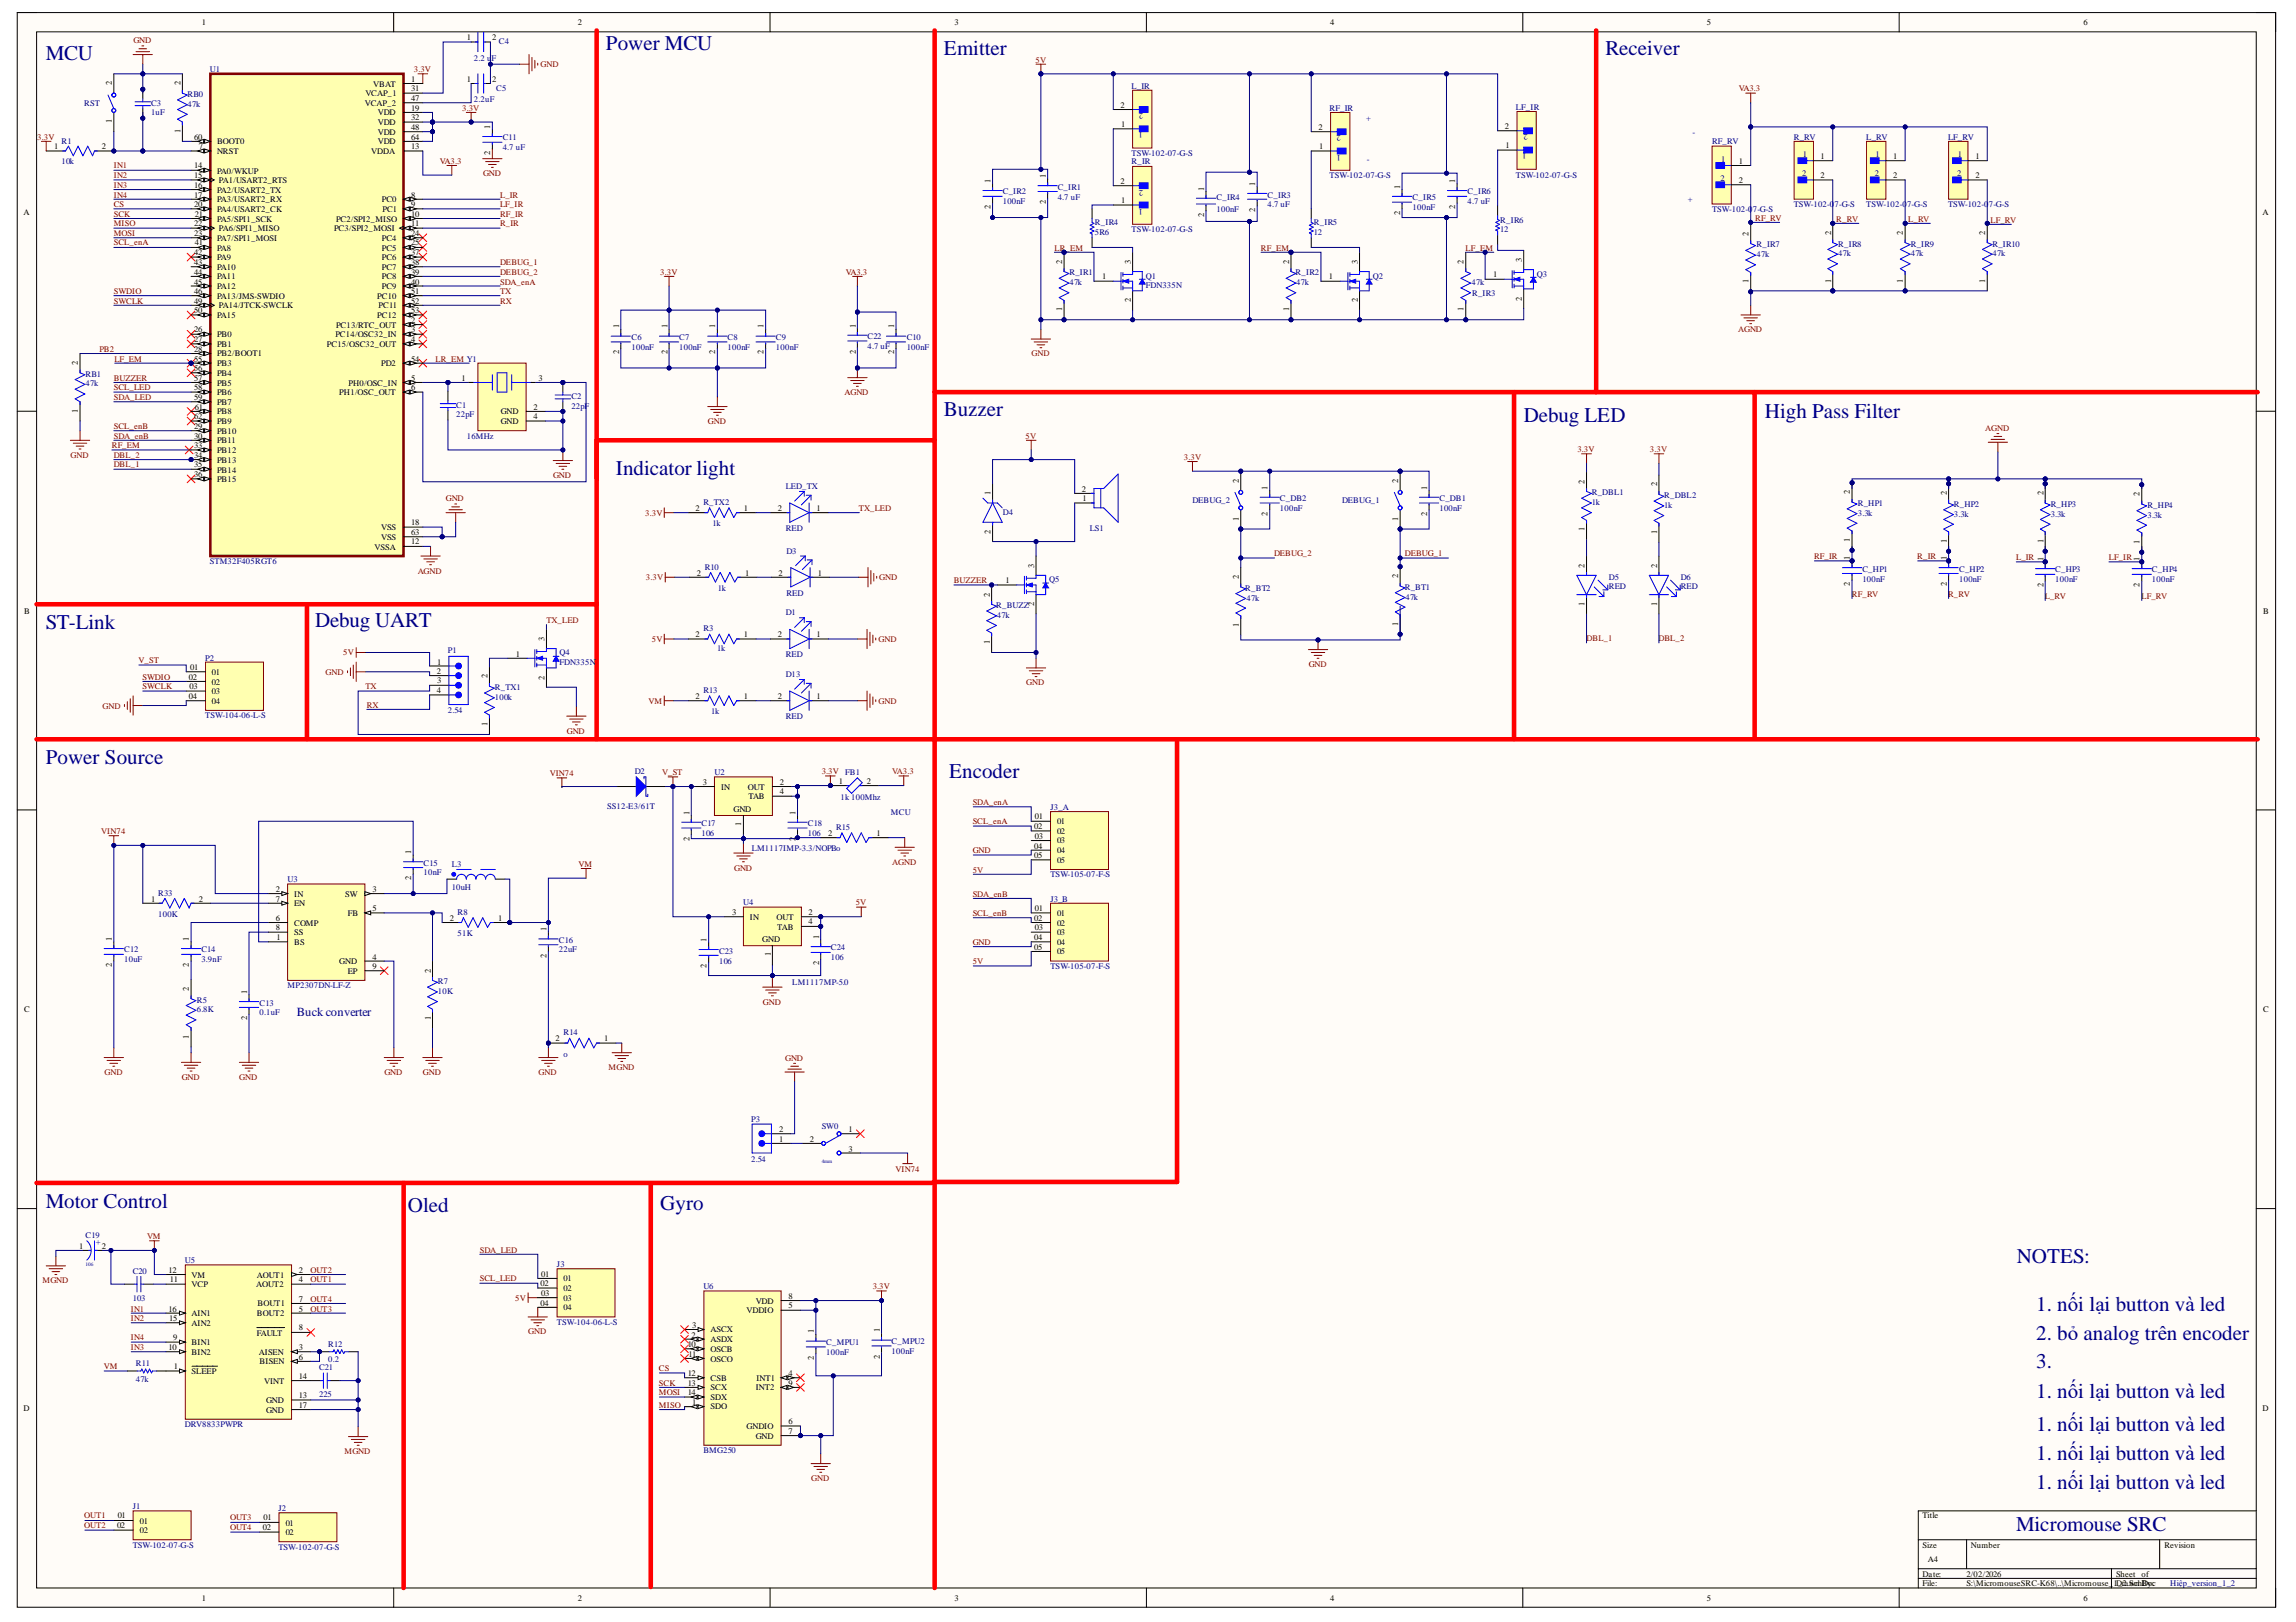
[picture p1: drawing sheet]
<svg xmlns="http://www.w3.org/2000/svg" width="297mm" height="210mm" viewBox="0 0 297 210" stroke-linecap="round" stroke-linejoin="round" font-family="sans-serif">
<defs><g id="words">
<g font-size="2.7" fill="#000080">
<text x="5.9" y="7.8">MCU</text>
<text x="78.4" y="6.5">Power MCU</text>
<text x="122.1" y="7.1">Emitter</text>
<text x="207.7" y="7.1">Receiver</text>
<text x="122.1" y="53.9">Buzzer</text>
<text x="197.1" y="54.6">Debug LED</text>
<text x="228.3" y="54.1">High Pass Filter</text>
<text x="79.7" y="61.4">Indicator light</text>
<text x="5.9" y="81.3">ST-Link</text>
<text x="40.8" y="81.1">Debug UART</text>
<text x="5.9" y="98.8">Power Source</text>
<text x="122.8" y="100.7">Encoder</text>
<text x="5.9" y="156.3">Motor Control</text>
<text x="52.8" y="156.9">Oled</text>
<text x="85.4" y="156.6">Gyro</text>
<text x="260.9" y="163.4">NOTES:</text>
<text x="263.4" y="169.6">1. nối lại button và led</text>
<text x="263.4" y="173.4">2. bỏ analog trên encoder</text>
<text x="263.4" y="177.1">3.</text>
<text x="263.4" y="180.9">1. nối lại button và led</text>
<text x="263.4" y="185.2">1. nối lại button và led</text>
<text x="263.4" y="189">1. nối lại button và led</text>
<text x="263.4" y="192.7">1. nối lại button và led</text>
<text x="260.8" y="198.1">Micromouse SRC</text>
</g>
<text font-size="1.6" fill="#000080" x="38.4" y="131.5">Buck converter</text>
<g font-size="1.1" fill="#800000">
<text x="17.3" y="5.6">GND</text>
<text x="53.5" y="9.4">3.3V</text>
<text x="69.9" y="8.7">GND</text>
<text x="134" y="8.1">5V</text>
<text x="225" y="11.8">VA3.3</text>
<text x="59.8" y="14.4">3.3V</text>
<text x="4.8" y="18.1">3.3V</text>
<text x="14.7" y="21.8">IN1</text>
<text x="14.7" y="23.1">IN2</text>
<text x="56.9" y="21.2">VA3.3</text>
<text x="62.5" y="22.8">GND</text>
<text x="14.7" y="24.3">IN3</text>
<text x="14.7" y="25.6">IN4</text>
<text x="14.7" y="26.8">CS</text>
<text x="14.7" y="28">SCK</text>
<text x="14.7" y="29.3">MISO</text>
<text x="64.7" y="25.6">L_IR</text>
<text x="64.7" y="26.8">LF_IR</text>
<text x="64.7" y="28">RF_IR</text>
<text x="64.7" y="29.3">R_IR</text>
<text x="227.1" y="28.5">RF_RV</text>
<text x="237.6" y="28.7">R_RV</text>
<text x="246.9" y="28.7">L_RV</text>
<text x="257.5" y="28.8">LF_RV</text>
<text x="14.7" y="31.8">SCL_enA</text>
<text x="14.7" y="30.6">MOSI</text>
<text x="64.7" y="34.3">DEBUG_1</text>
<text x="64.7" y="35.6">DEBUG_2</text>
<text x="85.4" y="35.6">3.3V</text>
<text x="109.4" y="35.6">VA3.3</text>
<text x="136.4" y="32.4">LR_EM</text>
<text x="163.1" y="32.4">RF_EM</text>
<text x="189.6" y="32.4">LF_EM</text>
<text x="14.7" y="38">SWDIO</text>
<text x="14.7" y="39.3">SWCLK</text>
<text x="64.7" y="36.8">SDA_enA</text>
<text x="64.7" y="38">TX</text>
<text x="64.7" y="39.3">RX</text>
<text x="12.9" y="45.5">PB2</text>
<text x="14.8" y="46.8">LF_EM</text>
<text x="56.3" y="46.8">LR_EM Y1</text>
<text x="133.5" y="46.1">GND</text>
<text x="224.9" y="43">AGND</text>
<text x="14.7" y="49.2">BUZZER</text>
<text x="14.7" y="50.5">SCL_LED</text>
<text x="14.7" y="51.8">SDA_LED</text>
<text x="109.3" y="51.1">AGND</text>
<text x="9.1" y="59.2">GND</text>
<text x="14.5" y="58">RF_EM</text>
<text x="14.7" y="55.5">SCL_enB</text>
<text x="14.7" y="56.8">SDA_enB</text>
<text x="14.7" y="59.2">DBL_2</text>
<text x="91.6" y="54.9">GND</text>
<text x="132.7" y="56.8">5V</text>
<text x="153.2" y="59.5">3.3V</text>
<text x="204.1" y="58.5">3.3V</text>
<text x="213.5" y="58.5">3.3V</text>
<text x="256.8" y="55.8">AGND</text>
<text x="14.7" y="60.5">DBL_1</text>
<text x="57.7" y="64.9">GND</text>
<text x="71.5" y="61.8">GND</text>
<text x="83.5" y="66.7">3.3V</text>
<text x="111.1" y="66.1">TX_LED</text>
<text x="164.8" y="72">DEBUG_2</text>
<text x="181.7" y="72">DEBUG_1</text>
<text x="54" y="74.3">AGND</text>
<text x="83.6" y="75.1">3.3V</text>
<text x="113.7" y="75.1">GND</text>
<text x="123.4" y="75.4">BUZZER</text>
<text x="234.7" y="72.4">RF_IR</text>
<text x="239.6" y="77.2">RF_RV</text>
<text x="248" y="72.4">R_IR</text>
<text x="252" y="77.2">R_RV</text>
<text x="260.8" y="72.5">L_IR</text>
<text x="264.5" y="77.5">L_RV</text>
<text x="272.8" y="72.5">LF_IR</text>
<text x="277.1" y="77.5">LF_RV</text>
<text x="70.7" y="80.6">TX_LED</text>
<text x="84.3" y="83.1">5V</text>
<text x="113.7" y="83.1">GND</text>
<text x="205.3" y="83">DBL_1</text>
<text x="214.6" y="83">DBL_2</text>
<text x="17.9" y="85.8">V_ST</text>
<text x="18.4" y="87.9">SWDIO</text>
<text x="18.4" y="89.2">SWCLK</text>
<text x="42.1" y="87.3">GND</text>
<text x="44.4" y="84.8">5V</text>
<text x="47.3" y="89.2">TX</text>
<text x="132.8" y="88.7">GND</text>
<text x="169.3" y="86.3">GND</text>
<text x="13.3" y="91.7">GND</text>
<text x="47.4" y="91.6">RX</text>
<text x="73.3" y="95">GND</text>
<text x="83.9" y="91.1">VM</text>
<text x="113.7" y="91.1">GND</text>
<text x="71.1" y="100.4">VIN74</text>
<text x="85.7" y="100.3">V_ST</text>
<text x="106.3" y="100.2">3.3V</text>
<text x="115.4" y="100.2">VA3.3</text>
<text x="13.1" y="108">VIN74</text>
<text x="125.8" y="104.2">SDA_enA</text>
<text x="125.8" y="106.7">SCL_enA</text>
<text x="74.8" y="112.2">VM</text>
<text x="95" y="112.7">GND</text>
<text x="115.4" y="111.9">AGND</text>
<text x="125.8" y="110.4">GND</text>
<text x="125.8" y="112.9">5V</text>
<text x="110.7" y="117.2">5V</text>
<text x="125.8" y="116.1">SDA_enB</text>
<text x="125.8" y="118.5">SCL_enB</text>
<text x="125.8" y="122.2">GND</text>
<text x="125.8" y="124.8">5V</text>
<text x="98.7" y="130">GND</text>
<text x="101.6" y="137.3">GND</text>
<text x="13.5" y="139.1">GND</text>
<text x="23.5" y="139.7">GND</text>
<text x="31" y="139.7">GND</text>
<text x="49.7" y="139.1">GND</text>
<text x="54.7" y="139.1">GND</text>
<text x="69.7" y="139.1">GND</text>
<text x="78.7" y="138.5">MGND</text>
<text x="115.9" y="151.6">VIN74</text>
<text x="19" y="160.3">VM</text>
<text x="5.5" y="166.1">MGND</text>
<text x="40.2" y="164.7">OUT2</text>
<text x="40.2" y="165.9">OUT1</text>
<text x="62.1" y="162.1">SDA_LED</text>
<text x="62.1" y="165.8">SCL_LED</text>
<text x="112.9" y="166.8">3.3V</text>
<text x="16.9" y="169.7">IN1</text>
<text x="16.9" y="171">IN2</text>
<text x="16.9" y="173.4">IN4</text>
<text x="40.2" y="168.5">OUT4</text>
<text x="40.2" y="169.7">OUT3</text>
<text x="66.6" y="168.4">5V</text>
<text x="68.3" y="172.7">GND</text>
<text x="13.4" y="177.2">VM</text>
<text x="16.9" y="174.7">IN3</text>
<text x="85.2" y="177.4">CS</text>
<text x="85.2" y="179.4">SCK</text>
<text x="85.2" y="180.5">MOSI</text>
<text x="85.2" y="182.2">MISO</text>
<text x="44.6" y="188.1">MGND</text>
<text x="105" y="191.7">GND</text>
<text x="10.9" y="196.5">OUT1</text>
<text x="10.9" y="197.8">OUT2</text>
<text x="29.8" y="196.8">OUT3</text>
<text x="29.8" y="198">OUT4</text>
</g>
<g font-size="1.1">
<text x="26.1" y="3.3">1</text>
<text x="60.4" y="5.2">1</text>
<text x="63.7" y="5.2">2</text>
<text x="74.8" y="3.3">2</text>
<text x="123.5" y="3.3">3</text>
<text x="172.1" y="3.3">4</text>
<text x="220.8" y="3.3">5</text>
<text x="269.5" y="3.3">6</text>
<text x="14.5" y="11.1" transform="rotate(-90 14.5 11.1)">2</text>
<text x="23.3" y="11.1" transform="rotate(-90 23.3 11.1)">2</text>
<text x="48.3" y="11.2">VBAT</text>
<text x="53.2" y="10.6">1</text>
<text x="53.2" y="11.8">31</text>
<text x="60.4" y="10.6">1</text>
<text x="63.7" y="10.6">2</text>
<text x="14.5" y="16" transform="rotate(-90 14.5 16)">1</text>
<text x="23.3" y="17.2" transform="rotate(-90 23.3 17.2)">1</text>
<text x="47.2" y="13.7">VCAP_2</text>
<text x="47.3" y="12.4">VCAP_1</text>
<text x="48.9" y="14.9">VDD</text>
<text x="48.9" y="16.2">VDD</text>
<text x="48.9" y="17.5">VDD</text>
<text x="53.2" y="13.1">47</text>
<text x="53.2" y="14.4">19</text>
<text x="53.2" y="15.5">32</text>
<text x="53.2" y="16.8">48</text>
<text x="63.4" y="16.6" transform="rotate(-90 63.4 16.6)">1</text>
<text x="145" y="13.9">2</text>
<text x="145" y="16.5">1</text>
<text x="170.6" y="16.8">2</text>
<text x="194.7" y="16.7">2</text>
<text x="7" y="19.3">1</text>
<text x="13.2" y="19.3">2</text>
<text x="25.1" y="18.1">60</text>
<text x="25.1" y="21.8">14</text>
<text x="25.1" y="23.1">15</text>
<text x="25.7" y="19.3">7</text>
<text x="28.1" y="18.7">BOOT0</text>
<text x="28.1" y="19.9">NRST</text>
<text x="28.1" y="22.5">PA0/WKUP</text>
<text x="28.3" y="23.6">PA1/USART2_RTS</text>
<text x="48" y="19.9">VDDA</text>
<text x="48.9" y="18.7">VDD</text>
<text x="53.2" y="18.1">64</text>
<text x="53.2" y="19.3">13</text>
<text x="63.4" y="20" transform="rotate(-90 63.4 20)">2</text>
<text x="128.1" y="23.6" transform="rotate(-90 128.1 23.6)">1</text>
<text x="135.3" y="23.1" transform="rotate(-90 135.3 23.1)">1</text>
<text x="145" y="23.8">2</text>
<text x="170.7" y="19.3">1</text>
<text x="188.3" y="23.6" transform="rotate(-90 188.3 23.6)">1</text>
<text x="194.8" y="19.2">1</text>
<text x="225" y="21.2">1</text>
<text x="225" y="23.6">2</text>
<text x="235.5" y="20.5">1</text>
<text x="235.5" y="23.1">2</text>
<text x="244.9" y="20.5">1</text>
<text x="244.9" y="23.1">2</text>
<text x="255.6" y="20.5">1</text>
<text x="255.6" y="23.1">2</text>
<text x="3" y="27.8">A</text>
<text x="25.1" y="24.3">16</text>
<text x="25.1" y="25.6">17</text>
<text x="25.1" y="26.8">20</text>
<text x="25.1" y="29.3">22</text>
<text x="25.2" y="28">21</text>
<text x="28.1" y="24.9">PA2/USART2_TX</text>
<text x="28.1" y="26.2">PA3/USART2_RX</text>
<text x="28.1" y="27.4">PA4/USART2_CK</text>
<text x="28.1" y="28.7">PA5/SPI1_SCK</text>
<text x="28.3" y="29.9">PA6/SPI1_MISO</text>
<text x="43.2" y="29.9">PC3/SPI2_MOSI</text>
<text x="43.5" y="28.7">PC2/SPI2_MISO</text>
<text x="49.4" y="26.2">PC0</text>
<text x="49.5" y="27.4">PC1</text>
<text x="53.2" y="25.6">8</text>
<text x="53.2" y="26.8">9</text>
<text x="53.2" y="28">10</text>
<text x="53.2" y="29.3">11</text>
<text x="128.1" y="27" transform="rotate(-90 128.1 27)">2</text>
<text x="135.3" y="26.4" transform="rotate(-90 135.3 26.4)">2</text>
<text x="145" y="26.3">1</text>
<text x="155.8" y="28" transform="rotate(-90 155.8 28)">2</text>
<text x="155.8" y="24.7" transform="rotate(-90 155.8 24.7)">1</text>
<text x="162.4" y="27.4" transform="rotate(-90 162.4 27.4)">2</text>
<text x="162.4" y="24.1" transform="rotate(-90 162.4 24.1)">1</text>
<text x="181.2" y="27.8" transform="rotate(-90 181.2 27.8)">2</text>
<text x="181.2" y="24.4" transform="rotate(-90 181.2 24.4)">1</text>
<text x="188.3" y="27" transform="rotate(-90 188.3 27)">2</text>
<text x="292.7" y="27.8">A</text>
<text x="25.1" y="30.6">23</text>
<text x="25.1" y="33">42</text>
<text x="25.1" y="34.3">43</text>
<text x="25.1" y="35.6">44</text>
<text x="25.2" y="31.8">41</text>
<text x="28.1" y="31.2">PA7/SPI1_MOSI</text>
<text x="28.1" y="32.4">PA8</text>
<text x="28.1" y="33.7">PA9</text>
<text x="28.1" y="34.9">PA10</text>
<text x="49.4" y="31.2">PC4</text>
<text x="49.4" y="32.4">PC5</text>
<text x="49.4" y="33.7">PC6</text>
<text x="49.4" y="34.9">PC7</text>
<text x="53.2" y="30.6">24</text>
<text x="53.2" y="31.8">25</text>
<text x="53.2" y="33">37</text>
<text x="53.2" y="34.3">38</text>
<text x="53.2" y="35.6">39</text>
<text x="137.4" y="34.1" transform="rotate(-90 137.4 34.1)">2</text>
<text x="146.3" y="34.1" transform="rotate(-90 146.3 34.1)">3</text>
<text x="166.8" y="34.1" transform="rotate(-90 166.8 34.1)">2</text>
<text x="175.7" y="34.1" transform="rotate(-90 175.7 34.1)">3</text>
<text x="189.4" y="34.1" transform="rotate(-90 189.4 34.1)">2</text>
<text x="193.2" y="35.9">1</text>
<text x="196.9" y="33.9" transform="rotate(-90 196.9 33.9)">3</text>
<text x="226.2" y="30.5" transform="rotate(-90 226.2 30.5)">2</text>
<text x="236.9" y="30.4" transform="rotate(-90 236.9 30.4)">2</text>
<text x="246.2" y="30.4" transform="rotate(-90 246.2 30.4)">2</text>
<text x="256.8" y="30.4" transform="rotate(-90 256.8 30.4)">2</text>
<text x="25.1" y="36.8">45</text>
<text x="25.1" y="38">46</text>
<text x="25.1" y="39.3">49</text>
<text x="25.1" y="40.5">50</text>
<text x="28.1" y="36.2">PA11</text>
<text x="28.1" y="37.4">PA12</text>
<text x="28.1" y="38.7">PA13/JMS-SWDIO</text>
<text x="28.1" y="41.1">PA15</text>
<text x="28.3" y="39.9">PA14/JTCK-SWCLK</text>
<text x="48.8" y="38.7">PC10</text>
<text x="48.8" y="41.1">PC12</text>
<text x="49" y="39.9">PC11</text>
<text x="49.4" y="36.2">PC8</text>
<text x="49.4" y="37.4">PC9</text>
<text x="53.2" y="36.8">40</text>
<text x="53.2" y="38">51</text>
<text x="53.2" y="39.3">52</text>
<text x="53.2" y="40.5">53</text>
<text x="53.2" y="41.8">2</text>
<text x="137.4" y="40.3" transform="rotate(-90 137.4 40.3)">1</text>
<text x="142.6" y="36.2">1</text>
<text x="146.3" y="39.1" transform="rotate(-90 146.3 39.1)">2</text>
<text x="166.8" y="40.3" transform="rotate(-90 166.8 40.3)">1</text>
<text x="171.9" y="36.2">1</text>
<text x="175.7" y="39.1" transform="rotate(-90 175.7 39.1)">2</text>
<text x="189.4" y="40.3" transform="rotate(-90 189.4 40.3)">1</text>
<text x="196.9" y="38.9" transform="rotate(-90 196.9 38.9)">2</text>
<text x="226.2" y="36.7" transform="rotate(-90 226.2 36.7)">1</text>
<text x="236.9" y="36.6" transform="rotate(-90 236.9 36.6)">1</text>
<text x="246.2" y="36.6" transform="rotate(-90 246.2 36.6)">1</text>
<text x="256.8" y="36.6" transform="rotate(-90 256.8 36.6)">1</text>
<text x="10.1" y="47.2" transform="rotate(-90 10.1 47.2)">2</text>
<text x="25.1" y="43">26</text>
<text x="25.1" y="44.3">27</text>
<text x="25.1" y="45.5">28</text>
<text x="25.1" y="46.8">55</text>
<text x="25.1" y="48">56</text>
<text x="28.1" y="43.7">PB0</text>
<text x="28.1" y="44.9">PB1</text>
<text x="28.1" y="46.1">PB2/BOOT1</text>
<text x="28.1" y="47.4">PB3</text>
<text x="42.3" y="44.9">PC15/OSC32_OUT</text>
<text x="43.4" y="43.7">PC14/OSC32_IN</text>
<text x="43.5" y="42.4">PC13/RTC_OUT</text>
<text x="49.3" y="47.4">PD2</text>
<text x="53.2" y="43">3</text>
<text x="53.2" y="44.3">4</text>
<text x="53.2" y="46.8">54</text>
<text x="80.1" y="45.9" transform="rotate(-90 80.1 45.9)">2</text>
<text x="80.1" y="42.5" transform="rotate(-90 80.1 42.5)">1</text>
<text x="86.3" y="45.9" transform="rotate(-90 86.3 45.9)">2</text>
<text x="86.3" y="42.5" transform="rotate(-90 86.3 42.5)">1</text>
<text x="92.5" y="45.9" transform="rotate(-90 92.5 45.9)">2</text>
<text x="92.5" y="42.5" transform="rotate(-90 92.5 42.5)">1</text>
<text x="98.8" y="45.9" transform="rotate(-90 98.8 45.9)">2</text>
<text x="98.8" y="42.5" transform="rotate(-90 98.8 42.5)">1</text>
<text x="110.7" y="45.8" transform="rotate(-90 110.7 45.8)">2</text>
<text x="110.7" y="42.4" transform="rotate(-90 110.7 42.4)">1</text>
<text x="115.7" y="45.9" transform="rotate(-90 115.7 45.9)">2</text>
<text x="115.7" y="42.5" transform="rotate(-90 115.7 42.5)">1</text>
<text x="10.1" y="53.4" transform="rotate(-90 10.1 53.4)">1</text>
<text x="25.1" y="49.2">57</text>
<text x="25.1" y="50.5">58</text>
<text x="25.1" y="51.8">59</text>
<text x="25.2" y="53">61</text>
<text x="28.1" y="48.7">PB4</text>
<text x="28.1" y="49.9">PB5</text>
<text x="28.1" y="51.1">PB6</text>
<text x="28.1" y="52.4">PB7</text>
<text x="28.1" y="53.6">PB8</text>
<text x="43.9" y="51.1">PH1/OSC_OUT</text>
<text x="45.1" y="49.9">PH0/OSC_IN</text>
<text x="53.2" y="49.2">5</text>
<text x="53.2" y="50.5">6</text>
<text x="59.7" y="49.2">1</text>
<text x="64.8" y="53.6">GND</text>
<text x="69" y="53">2</text>
<text x="69.7" y="49.2">3</text>
<text x="25.1" y="54.2">62</text>
<text x="25.1" y="55.5">29</text>
<text x="25.1" y="56.8">30</text>
<text x="25.1" y="58">33</text>
<text x="25.1" y="59.2">34</text>
<text x="28.1" y="54.9">PB9</text>
<text x="28.1" y="56.2">PB10</text>
<text x="28.1" y="57.4">PB11</text>
<text x="28.1" y="58.6">PB12</text>
<text x="28.1" y="59.9">PB13</text>
<text x="64.8" y="54.9">GND</text>
<text x="69" y="54.2">4</text>
<text x="25.1" y="60.5">35</text>
<text x="25.1" y="61.7">36</text>
<text x="28.1" y="61.2">PB14</text>
<text x="28.1" y="62.3">PB15</text>
<text x="128.1" y="64.1" transform="rotate(-90 128.1 64.1)">1</text>
<text x="140" y="63.6">2</text>
<text x="140" y="64.9">1</text>
<text x="160.3" y="62.5" transform="rotate(-90 160.3 62.5)">2</text>
<text x="164" y="63.4" transform="rotate(-90 164 63.4)">1</text>
<text x="180.9" y="62.5" transform="rotate(-90 180.9 62.5)">2</text>
<text x="184.6" y="63.4" transform="rotate(-90 184.6 63.4)">1</text>
<text x="205" y="62.6" transform="rotate(-90 205 62.6)">2</text>
<text x="214.4" y="62.9" transform="rotate(-90 214.4 62.9)">2</text>
<text x="239.3" y="63.9" transform="rotate(-90 239.3 63.9)">2</text>
<text x="251.9" y="64.1" transform="rotate(-90 251.9 64.1)">2</text>
<text x="264.4" y="64.1" transform="rotate(-90 264.4 64.1)">2</text>
<text x="276.8" y="64.2" transform="rotate(-90 276.8 64.2)">2</text>
<text x="48.5" y="71.1">VSSA</text>
<text x="49.3" y="68.6">VSS</text>
<text x="49.3" y="69.9">VSS</text>
<text x="53.2" y="68">18</text>
<text x="53.2" y="69.3">63</text>
<text x="53.2" y="70.5">12</text>
<text x="90" y="66.1">2</text>
<text x="96.2" y="66.1">1</text>
<text x="100.6" y="66.1">2</text>
<text x="105.6" y="66.1">1</text>
<text x="128.1" y="69.1" transform="rotate(-90 128.1 69.1)">2</text>
<text x="160.3" y="67.4" transform="rotate(-90 160.3 67.4)">1</text>
<text x="164" y="66.7" transform="rotate(-90 164 66.7)">2</text>
<text x="180.9" y="67.4" transform="rotate(-90 180.9 67.4)">1</text>
<text x="184.6" y="66.7" transform="rotate(-90 184.6 66.7)">2</text>
<text x="205" y="68.8" transform="rotate(-90 205 68.8)">1</text>
<text x="214.4" y="69.1" transform="rotate(-90 214.4 69.1)">1</text>
<text x="239.3" y="70.1" transform="rotate(-90 239.3 70.1)">1</text>
<text x="251.9" y="70.3" transform="rotate(-90 251.9 70.3)">1</text>
<text x="264.4" y="70.3" transform="rotate(-90 264.4 70.3)">1</text>
<text x="276.8" y="70.4" transform="rotate(-90 276.8 70.4)">1</text>
<text x="90.2" y="74.5">2</text>
<text x="96.4" y="74.5">1</text>
<text x="100.7" y="74.5">2</text>
<text x="105.8" y="74.5">1</text>
<text x="128" y="77.2" transform="rotate(-90 128 77.2)">2</text>
<text x="130.1" y="75.4">1</text>
<text x="133.8" y="73.5" transform="rotate(-90 133.8 73.5)">3</text>
<text x="160.3" y="74.9" transform="rotate(-90 160.3 74.9)">2</text>
<text x="180.9" y="74.8" transform="rotate(-90 180.9 74.8)">2</text>
<text x="205" y="73.5" transform="rotate(-90 205 73.5)">2</text>
<text x="214.4" y="73.5" transform="rotate(-90 214.4 73.5)">2</text>
<text x="239.3" y="75.9" transform="rotate(-90 239.3 75.9)">2</text>
<text x="239.3" y="72.5" transform="rotate(-90 239.3 72.5)">1</text>
<text x="251.9" y="75.9" transform="rotate(-90 251.9 75.9)">2</text>
<text x="251.9" y="72.5" transform="rotate(-90 251.9 72.5)">1</text>
<text x="264.4" y="75.9" transform="rotate(-90 264.4 75.9)">2</text>
<text x="264.4" y="72.6" transform="rotate(-90 264.4 72.6)">1</text>
<text x="276.8" y="75.9" transform="rotate(-90 276.8 75.9)">2</text>
<text x="276.8" y="72.6" transform="rotate(-90 276.8 72.6)">1</text>
<text x="3.1" y="79.4">B</text>
<text x="70.4" y="83" transform="rotate(-90 70.4 83)">3</text>
<text x="90" y="82.4">2</text>
<text x="96.2" y="82.4">1</text>
<text x="100.6" y="82.4">2</text>
<text x="105.6" y="82.4">1</text>
<text x="128" y="83.4" transform="rotate(-90 128 83.4)">1</text>
<text x="133.8" y="78.5" transform="rotate(-90 133.8 78.5)">2</text>
<text x="160.3" y="81.1" transform="rotate(-90 160.3 81.1)">1</text>
<text x="180.9" y="81" transform="rotate(-90 180.9 81)">1</text>
<text x="205" y="78.4" transform="rotate(-90 205 78.4)">1</text>
<text x="214.4" y="78.4" transform="rotate(-90 214.4 78.4)">1</text>
<text x="292.8" y="79.4">B</text>
<text x="24.4" y="87.9">02</text>
<text x="24.5" y="89.2">03</text>
<text x="24.6" y="86.7">01</text>
<text x="27.4" y="87.3">01</text>
<text x="27.4" y="88.6">02</text>
<text x="27.4" y="89.8">03</text>
<text x="56.5" y="87.2">2</text>
<text x="56.5" y="89.7">4</text>
<text x="56.6" y="86">1</text>
<text x="56.6" y="88.4">3</text>
<text x="63.1" y="87.8" transform="rotate(-90 63.1 87.8)">2</text>
<text x="66.7" y="85">1</text>
<text x="70.4" y="87.9" transform="rotate(-90 70.4 87.9)">2</text>
<text x="24.4" y="90.5">04</text>
<text x="27.4" y="91.1">04</text>
<text x="63.1" y="93.9" transform="rotate(-90 63.1 93.9)">1</text>
<text x="90" y="90.5">2</text>
<text x="96.2" y="90.5">1</text>
<text x="100.6" y="90.5">2</text>
<text x="105.6" y="90.5">1</text>
<text x="90.9" y="101.5">3</text>
<text x="100.9" y="101.5">2</text>
<text x="108.5" y="101.5">1</text>
<text x="112.1" y="101.5">2</text>
<text x="89.2" y="105.4" transform="rotate(-90 89.2 105.4)">1</text>
<text x="93.3" y="102.2">IN</text>
<text x="94.9" y="105.1">GND</text>
<text x="95.9" y="106.9" transform="rotate(-90 95.9 106.9)">1</text>
<text x="96.7" y="102.2">OUT</text>
<text x="96.8" y="103.4">TAB</text>
<text x="100.9" y="102.8">4</text>
<text x="102.9" y="105.4" transform="rotate(-90 102.9 105.4)">1</text>
<text x="133.8" y="107.3">02</text>
<text x="133.9" y="106">01</text>
<text x="136.8" y="106.7">01</text>
<text x="136.8" y="108">02</text>
<text x="53.2" y="113.9" transform="rotate(-90 53.2 113.9)">2</text>
<text x="53.2" y="110.5" transform="rotate(-90 53.2 110.5)">1</text>
<text x="89.2" y="108.8" transform="rotate(-90 89.2 108.8)">2</text>
<text x="102.9" y="108.8" transform="rotate(-90 102.9 108.8)">2</text>
<text x="107.2" y="108.2">2</text>
<text x="113.4" y="108.2">1</text>
<text x="133.8" y="109.8">04</text>
<text x="133.8" y="111">05</text>
<text x="133.9" y="108.6">03</text>
<text x="136.8" y="109.1">03</text>
<text x="136.8" y="110.4">04</text>
<text x="136.8" y="111.7">05</text>
<text x="19.5" y="116.7">1</text>
<text x="25.7" y="116.7">2</text>
<text x="35.7" y="115.4">2</text>
<text x="35.7" y="116.7">7</text>
<text x="35.7" y="119.2">6</text>
<text x="38.1" y="116.1">IN</text>
<text x="38.1" y="117.3">EN</text>
<text x="38.1" y="119.8">COMP</text>
<text x="44.7" y="116.1">SW</text>
<text x="45" y="118.5">FB</text>
<text x="48.2" y="115.4">3</text>
<text x="48.2" y="117.9">5</text>
<text x="58.2" y="119.2">2</text>
<text x="64.4" y="119.2">1</text>
<text x="94.7" y="118.4">3</text>
<text x="97" y="119">IN</text>
<text x="100.5" y="119">OUT</text>
<text x="104.6" y="118.4">2</text>
<text x="104.6" y="119.6">4</text>
<text x="133.8" y="119.2">02</text>
<text x="133.9" y="117.9">01</text>
<text x="136.8" y="118.5">01</text>
<text x="136.8" y="119.8">02</text>
<text x="14.5" y="125.1" transform="rotate(-90 14.5 125.1)">2</text>
<text x="14.5" y="121.7" transform="rotate(-90 14.5 121.7)">1</text>
<text x="24.4" y="125.1" transform="rotate(-90 24.4 125.1)">2</text>
<text x="24.4" y="121.7" transform="rotate(-90 24.4 121.7)">1</text>
<text x="35.7" y="120.4">8</text>
<text x="35.8" y="121.6">1</text>
<text x="38.1" y="121.1">SS</text>
<text x="38.1" y="122.2">BS</text>
<text x="43.9" y="124.8">GND</text>
<text x="48.2" y="124.2">4</text>
<text x="48.2" y="125.4">9</text>
<text x="55.7" y="125.9" transform="rotate(-90 55.7 125.9)">2</text>
<text x="70.7" y="123.9" transform="rotate(-90 70.7 123.9)">2</text>
<text x="70.7" y="120.5" transform="rotate(-90 70.7 120.5)">1</text>
<text x="91.4" y="125.3" transform="rotate(-90 91.4 125.3)">2</text>
<text x="91.4" y="121.9" transform="rotate(-90 91.4 121.9)">1</text>
<text x="98.6" y="121.9">GND</text>
<text x="99.7" y="123.8" transform="rotate(-90 99.7 123.8)">1</text>
<text x="100.6" y="120.3">TAB</text>
<text x="106" y="124.9" transform="rotate(-90 106 124.9)">2</text>
<text x="106" y="121.5" transform="rotate(-90 106 121.5)">1</text>
<text x="133.8" y="121.6">04</text>
<text x="133.8" y="122.9">05</text>
<text x="133.9" y="120.4">03</text>
<text x="136.8" y="121.1">03</text>
<text x="136.8" y="122.2">04</text>
<text x="136.8" y="123.5">05</text>
<text x="3.1" y="131">C</text>
<text x="24.4" y="128.2" transform="rotate(-90 24.4 128.2)">2</text>
<text x="32" y="128.6" transform="rotate(-90 32 128.6)">1</text>
<text x="45" y="126">EP</text>
<text x="292.8" y="131">C</text>
<text x="24.4" y="134.4" transform="rotate(-90 24.4 134.4)">1</text>
<text x="32" y="132" transform="rotate(-90 32 132)">2</text>
<text x="55.7" y="132" transform="rotate(-90 55.7 132)">1</text>
<text x="71.9" y="134.7">2</text>
<text x="78.1" y="134.7">1</text>
<text x="100.8" y="146.5">2</text>
<text x="100.8" y="147.8">1</text>
<text x="104.8" y="147.8">2</text>
<text x="109.8" y="146.5">1</text>
<text x="109.8" y="149">3</text>
<text x="10.2" y="161.6">1</text>
<text x="13.2" y="161.6">2</text>
<text x="21.8" y="164.7">12</text>
<text x="22" y="165.9">11</text>
<text x="24.8" y="166.6">VCP</text>
<text x="24.8" y="165.3">VM</text>
<text x="33.2" y="166.6">AOUT2</text>
<text x="33.2" y="165.3">AOUT1</text>
<text x="38.6" y="164.7">2</text>
<text x="38.6" y="165.9">4</text>
<text x="69.9" y="166.4">02</text>
<text x="70" y="165.2">01</text>
<text x="70" y="167.7">03</text>
<text x="72.9" y="165.8">01</text>
<text x="72.9" y="167.1">02</text>
<text x="21.8" y="169.7">16</text>
<text x="21.9" y="171">15</text>
<text x="22.4" y="173.4">9</text>
<text x="24.8" y="170.3">AIN1</text>
<text x="24.8" y="171.6">AIN2</text>
<text x="33.2" y="170.3">BOUT2</text>
<text x="33.2" y="172.8">FAULT</text>
<text x="33.3" y="169">BOUT1</text>
<text x="38.6" y="168.5">7</text>
<text x="38.6" y="169.7">5</text>
<text x="38.6" y="172.2">8</text>
<text x="69.9" y="169">04</text>
<text x="72.9" y="168.4">03</text>
<text x="72.9" y="169.6">04</text>
<text x="89.5" y="173.1">2</text>
<text x="89.6" y="171.8">3</text>
<text x="91.9" y="172.4">ASCX</text>
<text x="91.9" y="173.7">ASDX</text>
<text x="96.6" y="170">VDDIO</text>
<text x="97.8" y="168.7">VDD</text>
<text x="102" y="168.1">8</text>
<text x="102" y="169.3">5</text>
<text x="105.3" y="172.5" transform="rotate(-90 105.3 172.5)">1</text>
<text x="113.8" y="172.4" transform="rotate(-90 113.8 172.4)">1</text>
<text x="21.8" y="174.7">10</text>
<text x="22.5" y="177.2">1</text>
<text x="24.8" y="174.1">BIN1</text>
<text x="24.8" y="175.3">BIN2</text>
<text x="24.8" y="177.8">SLEEP</text>
<text x="33.5" y="175.3">AISEN</text>
<text x="33.6" y="176.6">BISEN</text>
<text x="34.2" y="179.1">VINT</text>
<text x="38.6" y="178.4">14</text>
<text x="38.6" y="174.7">3</text>
<text x="38.6" y="176">6</text>
<text x="89" y="174.3">10</text>
<text x="89" y="178.1">12</text>
<text x="89" y="179.4">13</text>
<text x="89.1" y="175.6">11</text>
<text x="91.9" y="175">OSCB</text>
<text x="91.9" y="176.2">OSCO</text>
<text x="91.9" y="178.7">CSB</text>
<text x="91.9" y="179.9">SCX</text>
<text x="97.8" y="179.9">INT2</text>
<text x="97.8" y="178.7">INT1</text>
<text x="102" y="178.1">4</text>
<text x="102" y="179.4">9</text>
<text x="105.3" y="176" transform="rotate(-90 105.3 176)">2</text>
<text x="113.8" y="175.8" transform="rotate(-90 113.8 175.8)">2</text>
<text x="3" y="182.6">D</text>
<text x="34.4" y="181.5">GND</text>
<text x="34.4" y="182.8">GND</text>
<text x="38.6" y="181">13</text>
<text x="38.6" y="182.2">17</text>
<text x="89" y="180.5">14</text>
<text x="89.6" y="181.8">1</text>
<text x="91.9" y="181.2">SDX</text>
<text x="91.9" y="182.4">SDO</text>
<text x="96.6" y="184.9">GNDIO</text>
<text x="102" y="184.3">6</text>
<text x="102" y="185.5">7</text>
<text x="292.7" y="182.6">D</text>
<text x="97.8" y="186.2">GND</text>
<text x="15.1" y="197.8">02</text>
<text x="15.2" y="196.5">01</text>
<text x="18.1" y="197.2">01</text>
<text x="34.1" y="196.8">01</text>
<text x="37" y="197.4">01</text>
<text x="248.7" y="196.5">Title</text>
<text x="18.1" y="198.4">02</text>
<text x="34" y="198">02</text>
<text x="37" y="198.7">02</text>
<text x="248.7" y="200.3">Size</text>
<text x="249.4" y="202.2">A4</text>
<text x="255" y="200.3">Number</text>
<text x="280" y="200.3">Revision</text>
<text x="26.1" y="207.1">1</text>
<text x="74.8" y="207.1">2</text>
<text x="123.5" y="207.1">3</text>
<text x="172.1" y="207.1">4</text>
<text x="220.8" y="207.1">5</text>
<text x="248.7" y="204">Date:</text>
<text x="248.7" y="205.3">File:</text>
<text x="254.4" y="204">2/02/2026</text>
<text x="254.4" y="205.3">S:\MicromouseSRC-K68\..\Micromouse_</text>
<text x="269.5" y="207.1">6</text>
<text x="273.4" y="205.3">1DraSchBy:</text>
<text x="273.8" y="204">Sheet</text>
<text x="274" y="205.3">_2.wn Doc</text>
<text x="277.1" y="204">of</text>
</g>
<g font-size="1.1" fill="#000080">
<text x="64.5" y="5.7">C4</text>
<text x="27.1" y="9.4">U1</text>
<text x="61.3" y="7.8">2.2 u</text>
<text x="63.6" y="7.8">F</text>
<text x="64.2" y="11.8">C5</text>
<text x="146.4" y="11.5">L_IR</text>
<text x="10.9" y="13.7">RST</text>
<text x="19.5" y="13.7">C3</text>
<text x="19.5" y="14.9">1uF</text>
<text x="24.3" y="12.6">RB0</text>
<text x="24.3" y="13.8">47k</text>
<text x="61.3" y="13.2">2.2uF</text>
<text x="147.8" y="17.1" transform="rotate(-180 147.8 17.1)">1</text>
<text x="147.9" y="14.6" transform="rotate(-180 147.9 14.6)">2</text>
<text x="172" y="14.4">RF_IR</text>
<text x="173.5" y="17.5" transform="rotate(-180 173.5 17.5)">2</text>
<text x="176.8" y="15.7">+</text>
<text x="196.1" y="14.2">LF_IR</text>
<text x="197.6" y="17.4" transform="rotate(-180 197.6 17.4)">2</text>
<text x="219" y="17.5">-</text>
<text x="7.9" y="18.6">R1</text>
<text x="7.9" y="21.3">10k</text>
<text x="65" y="18.2">C11</text>
<text x="65" y="19.4">4.7 uF</text>
<text x="146.4" y="21.3">R_IR</text>
<text x="146.4" y="20.2">TSW-102-07-G-S</text>
<text x="172" y="23.1">TSW-102-07-G-S</text>
<text x="173.5" y="20" transform="rotate(-180 173.5 20)">1</text>
<text x="176.8" y="21">-</text>
<text x="196.1" y="23">TSW-102-07-G-S</text>
<text x="197.5" y="19.8" transform="rotate(-180 197.5 19.8)">1</text>
<text x="221.5" y="18.7">RF_RV</text>
<text x="222.6" y="23.4">2</text>
<text x="222.7" y="20.9">1</text>
<text x="232.1" y="18.1">R_RV</text>
<text x="233.2" y="22.8">2</text>
<text x="233.2" y="20.4">1</text>
<text x="241.5" y="18.1">L_RV</text>
<text x="242.6" y="22.8">2</text>
<text x="242.6" y="20.4">1</text>
<text x="252" y="18.1">LF_RV</text>
<text x="253.2" y="22.8">2</text>
<text x="253.3" y="20.4">1</text>
<text x="129.7" y="25.2">C_IR2</text>
<text x="129.7" y="26.4">100nF</text>
<text x="136.8" y="24.6">C_IR1</text>
<text x="136.8" y="25.8">4.7 uF</text>
<text x="141.7" y="29.1">R_IR4</text>
<text x="147.8" y="27" transform="rotate(-180 147.8 27)">1</text>
<text x="147.9" y="24.6" transform="rotate(-180 147.9 24.6)">2</text>
<text x="157.4" y="25.9">C_IR4</text>
<text x="157.4" y="27.4">100nF</text>
<text x="164" y="25.6">C_IR3</text>
<text x="164" y="26.8">4.7 uF</text>
<text x="170" y="29.1">R_IR5</text>
<text x="182.8" y="25.9">C_IR5</text>
<text x="182.8" y="27.2">100nF</text>
<text x="189.9" y="25.2">C_IR6</text>
<text x="189.9" y="26.4">4.7 uF</text>
<text x="194.1" y="28.8">R_IR6</text>
<text x="218.4" y="26.2">+</text>
<text x="221.5" y="27.4">TSW-102-0</text>
<text x="226.8" y="27.4">7-G-S</text>
<text x="232.1" y="26.8">TSW-102-0</text>
<text x="237.3" y="26.8">7-G-S</text>
<text x="241.5" y="26.8">TSW-102-0</text>
<text x="246.7" y="26.8">7-G-S</text>
<text x="252" y="26.8">TSW-102-0</text>
<text x="257.3" y="26.8">7-G-S</text>
<text x="138.4" y="35.6">R_IR1</text>
<text x="141.7" y="30.4">5R6</text>
<text x="146.4" y="30.1">TSW-102-07-G-S</text>
<text x="167.6" y="35.6">R_IR2</text>
<text x="170" y="30.4">12</text>
<text x="194.1" y="30.1">12</text>
<text x="198.8" y="35.8">Q3</text>
<text x="227.2" y="32">R_IR7</text>
<text x="227.2" y="33.3">47k</text>
<text x="237.8" y="31.9">R_IR8</text>
<text x="237.8" y="33.2">47k</text>
<text x="247.2" y="31.9">R_IR9</text>
<text x="247.2" y="33.2">47k</text>
<text x="257.8" y="31.9">R_IR10</text>
<text x="257.8" y="33.2">47k</text>
<text x="138.4" y="36.9">47k</text>
<text x="148.3" y="36.1">Q1</text>
<text x="148.3" y="37.2">FDN335N</text>
<text x="167.7" y="36.9">47k</text>
<text x="177.6" y="36.1">Q2</text>
<text x="190.4" y="36.9">47k</text>
<text x="190.5" y="38.3">R_IR3</text>
<text x="81.7" y="44">C6</text>
<text x="81.7" y="45.3">100nF</text>
<text x="87.9" y="44">C7</text>
<text x="87.9" y="45.3">100nF</text>
<text x="94.1" y="44">C8</text>
<text x="94.1" y="45.3">100nF</text>
<text x="100.4" y="44">C9</text>
<text x="100.4" y="45.3">100nF</text>
<text x="112.2" y="43.9">C22</text>
<text x="112.2" y="45.2">4.7 uF</text>
<text x="117.3" y="44">C10</text>
<text x="117.3" y="45.3">100nF</text>
<text x="11.1" y="48.7">RB1</text>
<text x="11.1" y="50">47k</text>
<text x="59" y="52.8">C1</text>
<text x="59" y="54">22pF</text>
<text x="73.9" y="51.6">C2</text>
<text x="73.9" y="52.9">22pF</text>
<text x="60.4" y="56.8">16MHz</text>
<text x="91" y="65.4">R_TX2</text>
<text x="101.7" y="63.3">LED_TX</text>
<text x="154.3" y="65.1">DEBUG_2</text>
<text x="165.6" y="64.9">C_DB2</text>
<text x="173.6" y="65.1">DEBUG_1</text>
<text x="186.2" y="64.9">C_DB1</text>
<text x="205.9" y="64.1">R_DBL1</text>
<text x="205.9" y="65.4">1k</text>
<text x="215.3" y="64.5">R_DBL2</text>
<text x="215.3" y="65.7">1k</text>
<text x="240.4" y="65.5">R_HP1</text>
<text x="252.8" y="65.6">R_HP2</text>
<text x="265.3" y="65.6">R_HP3</text>
<text x="277.8" y="65.7">R_HP4</text>
<text x="92.2" y="68.1">1k</text>
<text x="101.7" y="68.8">RED</text>
<text x="101.7" y="71.6">D3</text>
<text x="129.7" y="66.6">D4</text>
<text x="141" y="68.8">LS1</text>
<text x="165.6" y="66.1">100nF</text>
<text x="186.2" y="66.1">100nF</text>
<text x="240.4" y="66.7">3.3k</text>
<text x="252.8" y="66.9">3.3k</text>
<text x="265.3" y="66.9">3.3k</text>
<text x="277.8" y="67">3.3k</text>
<text x="27.1" y="73">STM32F405RGT6</text>
<text x="91.2" y="73.7">R10</text>
<text x="92.9" y="76.4">1k</text>
<text x="101.7" y="77.1">RED</text>
<text x="135.7" y="75.4">Q5</text>
<text x="161.1" y="76.4">R_BT2</text>
<text x="161.3" y="77.7">47k</text>
<text x="181.7" y="76.4">R_BT1</text>
<text x="181.8" y="77.6">47k</text>
<text x="208.1" y="75">D5</text>
<text x="208.1" y="76.2">RED</text>
<text x="217.4" y="75">D6</text>
<text x="217.4" y="76.2">RED</text>
<text x="240.9" y="74">C_HP1</text>
<text x="240.9" y="75.3">100nF</text>
<text x="253.5" y="74">C_HP2</text>
<text x="253.5" y="75.3">100nF</text>
<text x="265.9" y="74.1">C_HP3</text>
<text x="265.9" y="75.4">100nF</text>
<text x="278.4" y="74.1">C_HP4</text>
<text x="278.4" y="75.4">100nF</text>
<text x="91" y="81.7">R3</text>
<text x="101.7" y="79.6">D1</text>
<text x="128.9" y="78.7">R_BUZZ</text>
<text x="129" y="80">47k</text>
<text x="26.6" y="85.5">P2</text>
<text x="57.9" y="84.6">P1</text>
<text x="64" y="89.3">R_TX1</text>
<text x="72.4" y="84.8">Q4</text>
<text x="72.4" y="86.1">FDN335N</text>
<text x="91" y="89.7">R13</text>
<text x="92.8" y="84.3">1k</text>
<text x="101.7" y="85.1">RED</text>
<text x="101.7" y="87.6">D13</text>
<text x="26.6" y="92.9">TSW-104-06-L-S</text>
<text x="57.9" y="92.3">2.54</text>
<text x="64" y="90.6">100k</text>
<text x="92" y="92.4">1k</text>
<text x="101.7" y="93.1">RED</text>
<text x="82.1" y="100.2">D2</text>
<text x="92.4" y="100.3">U2</text>
<text x="109.4" y="100.3">FB1</text>
<text x="78.6" y="104.7">SS12-E3/61T</text>
<text x="90.7" y="106.9">C17</text>
<text x="104.5" y="106.9">C18</text>
<text x="108.2" y="107.5">R15</text>
<text x="108.8" y="103.6">1k 100Mhz</text>
<text x="115.3" y="105.5">MCU</text>
<text x="135.9" y="104.8">J3_A</text>
<text x="54.8" y="112">C15</text>
<text x="54.8" y="113.3">10nF</text>
<text x="58.4" y="112.2">L3</text>
<text x="90.7" y="108.2">106</text>
<text x="97.3" y="110.2">LM1117IMP-3.3/NOPBo</text>
<text x="104.5" y="108.2">106</text>
<text x="135.9" y="113.5">TSW-105-07-F-S</text>
<text x="20.5" y="115.9">R33</text>
<text x="20.5" y="118.7">100K</text>
<text x="37.2" y="114.1">U3</text>
<text x="58.4" y="115.1">10uH</text>
<text x="59.2" y="118.4">R8</text>
<text x="96.2" y="117.2">U4</text>
<text x="135.9" y="116.7">J3_B</text>
<text x="16.1" y="123.3">C12</text>
<text x="16.1" y="124.5">10uF</text>
<text x="26" y="123.3">C14</text>
<text x="26" y="124.5">3.9nF</text>
<text x="59.2" y="121.1">51K</text>
<text x="72.3" y="122">C16</text>
<text x="72.3" y="123.3">22uF</text>
<text x="93" y="123.4">C23</text>
<text x="93" y="124.7">106</text>
<text x="107.5" y="123">C24</text>
<text x="107.5" y="124.3">106</text>
<text x="135.9" y="125.4">TSW-105-07-F-S</text>
<text x="25.5" y="129.8">R5</text>
<text x="25.5" y="131">6.8K</text>
<text x="33.6" y="130.2">C13</text>
<text x="33.6" y="131.4">0.1uF</text>
<text x="37.2" y="127.9">MP2307DN-LF-Z</text>
<text x="56.7" y="127.4">R7</text>
<text x="56.7" y="128.7">10K</text>
<text x="102.5" y="127.5">LM1117MP-5.0</text>
<text x="72.9" y="134">R14</text>
<text x="72.9" y="136.8">o</text>
<text x="97.2" y="145.1">P3</text>
<text x="106.3" y="146.1">SW0</text>
<text x="97.2" y="150.4">2.54</text>
<text x="11.1" y="160.3">C19</text>
<text x="12.4" y="160.4" transform="rotate(90 12.4 160.4)">+</text>
<text x="17.2" y="164.8">C20</text>
<text x="23.9" y="163.5">U5</text>
<text x="72.1" y="164">J3</text>
<text x="91" y="166.8">U6</text>
<text x="17.2" y="168.4">103</text>
<text x="72.1" y="171.4">TSW-104-06-L-S</text>
<text x="115.4" y="173.9">C_MPU2</text>
<text x="17.6" y="176.8">R11</text>
<text x="17.6" y="178.8">47k</text>
<text x="41.3" y="177.3">C21</text>
<text x="42.5" y="174.3">R12</text>
<text x="42.5" y="176.3">0.2</text>
<text x="106.9" y="174.1">C_MPU1</text>
<text x="106.9" y="175.3">100nF</text>
<text x="115.4" y="175.2">100nF</text>
<text x="23.9" y="184.7">DRV8833PWPR</text>
<text x="41.3" y="180.8">225</text>
<text x="91" y="188.1">BMG250</text>
<text x="17.2" y="195.3">J1</text>
<text x="36" y="195.6">J2</text>
<text x="17.2" y="200.3">TSW-102-07-G-S</text>
<text x="36" y="200.6">TSW-102-07-G-S</text>
<text x="280.8" y="205.3">Hiệp_version_1_2</text>
</g>
<g font-size=".7" fill="#000080">
<text x="106.3" y="150.5">4mm</text>
<text x="11.1" y="163.8">106</text>
</g>
</g></defs>
<path d="M2.2 1.6h292.2v206.4h-292.2z" fill-rule="evenodd" fill="#fffcf8"/>
<path d="M2.2 1.6h292.2v206.4h-292.2z" fill="none" stroke="#000" stroke-width=".13"/>
<path d="M4.7 4.1h287.2v201.4h-287.2z" fill-rule="evenodd" fill="#fffcf8"/>
<g fill="none" stroke="#000" stroke-width=".13">
<path d="M2.2 1.6h2.5M4.7 4.1h287.2v201.4h-287.2zM14.7 9.6v2.5M14.7 14.5v2.5M50.9 1.6v2.5M99.6 1.6v2.5M148.3 1.6v2.5M197 1.6v2.5M245.7 1.6v2.5M291.9 1.6h2.5v2.5M2.2 53.2h2.5M80.3 42.6v.9"/>
<path d="M80.3 44.4v.7M86.6 42.6v.9M86.6 44.4v.7M92.8 42.6v.9M92.8 44.4v.7M99.1 42.6v.9M99.1 44.4v.7M291.9 53.2h2.5M2.2 104.8h2.5M291.9 104.8h2.5M2.2 156.4h2.5M291.9 156.4h2.5"/>
<path d="M248.2 199.3h43.7M254.4 199.3v3.7M279.4 199.3v3.7M291.9 195.5h-43.7v10M50.9 205.5v2.5M99.6 205.5v2.5M148.3 205.5v2.5M197 205.5v2.5M245.7 205.5v2.5M248.2 203h43.7M248.2 204.3h43.7M273.2 203v2.5"/>
<path d="M294.4 205.5v2.5"/>
</g>
<g fill="none" stroke="#800000" stroke-width=".13">
<path d="M17.2 7.1h2.5M17.6 6.7h1.7M18 6.3h1M18.3 5.9h.3M18.5 7.1v1.2M60.3 14.5h1.3M60.9 14.5v1.3M71.6 59.6h2.5M71.9 60h1.8M72.8 58.4v1.2M91.6 52.6h2.5M91.9 53h1.8"/>
<path d="M92.3 53.4h1M92.7 53.7h.2M92.8 51.4v1.2M57.7 66.3h2.5M58.1 66h1.7M58.4 65.6h1M58.8 65.2h.3M59 66.3v1.3M72.3 60.4h1M72.7 60.7h.2"/>
</g>
<g fill="none" stroke="#00f" stroke-width=".13">
<path d="M14 12.3l.7 1.7M79.1 43.5h2.5M79.1 44.3h2.5M80.3 43.1v.4M80.3 44.4v.1M85.3 43.5h2.5M85.3 44.3h2.5M86.6 43.1v.4M86.6 44.4v.1M91.6 43.5h2.5M91.6 44.3h2.5M92.8 43.1v.4"/>
<path d="M92.8 44.4v.1M97.8 43.5h2.5M97.8 44.3h2.5M99.1 43.1v.4M99.1 44.4v.1"/>
<circle cx="14.7" cy="12.3" r=".25"/>
<circle cx="14.7" cy="14.3" r=".25"/>
</g>
<circle cx="60.9" cy="15.8" r=".25" fill="#000080"/>
<circle cx="60.9" cy="15.8" r=".25" fill="none" stroke="#000080" stroke-width=".13"/>
<path d="M57.8 21.4h1.3M58.4 21.4v1.3M85.9 82.1v1.2M85.9 82.7h1.3M110.9 82.7h1.3M112.2 81.4v2.5M112.5 81.8v1.8M112.9 82.2v1M113.3 82.6v.2" fill="none" stroke="#800000" stroke-width=".13"/>
<path d="M77.2 3.9v91.8M120.9 3.9v91.8h-116.2M77.2 57h43.7" fill="none" stroke="#f00" stroke-width=".59"/>
<g fill="none" stroke="#000" stroke-width=".13">
<path d="M99.7 82.7h2.5M104.7 82.7h2.5M18.5 116.9h2.5M24.7 116.9h2.5M53.5 110.6v.9M53.5 112.4v.7M14.7 121.9v.9M14.7 123.6v.8M24.7 121.9v.9M24.7 123.6v.8M24.7 126.7v2.5M24.7 133v2.5"/>
<path d="M32.2 128.7v.9M32.2 130.5v.7M56 124.4v2.5M56 130.6v2.5M70.9 120.6v.9M70.9 122.4v.7"/>
</g>
<g fill="none" stroke="#00f" stroke-width=".13">
<path d="M103.4 79.9h.6M104 79.9l-1.2 1.3M104 79.9v.7M101.8 82.7h.4M102.2 81.4l2.5 1.3-2.5 1.2zM104.3 80.4h.6M104.7 81.4v2.5M104.7 82.7h.4M104.9 80.4l-1.2 1.3M104.9 80.4v.7M20.6 116.9h.4l.3-.6 .7 1.2 .6-1.2 .6 1.2 .6-1.2 .7 1.2 .2-.6h.4M52.2 111.5h2.5"/>
<path d="M52.2 112.3h2.5M53.5 111.1v.4M53.5 112.4v.1M13.5 122.8h2.5M13.5 123.5h2.5M14.7 122.4v.4M14.7 123.6v.2M23.5 122.8h2.5M23.5 123.5h2.5M24.7 122.4v.4M24.7 123.6v.2M24.7 128.9v.3l.6 .3-1.2 .6 1.2 .6-1.2 .7 1.2 .6-1.2 .6 .6 .4v.4"/>
<path d="M31 129.6h2.5M31 130.4h2.5M32.2 129.2v.4M32.2 130.5v.1M56 126.5v.4l.6 .2-1.3 .6 1.3 .7-1.3 .6 1.3 .6-1.3 .6 .7 .4v.4M69.7 121.5h2.5M69.7 122.3h2.5M70.9 121.1v.4M70.9 122.4v.1"/>
</g>
<circle cx="65.9" cy="119.4" r=".25" fill="#000080"/>
<circle cx="65.9" cy="119.4" r=".25" fill="none" stroke="#000080" stroke-width=".13"/>
<path d="M63.4 119.4h2.5" fill="none" stroke="#000" stroke-width=".13"/>
<circle cx="65.9" cy="119.4" r=".25" fill="#000080"/>
<circle cx="65.9" cy="119.4" r=".25" fill="none" stroke="#000080" stroke-width=".13"/>
<path d="M99.8 74.7h2.5M104.8 74.7h2.5M57.2 119.4h2.5" fill="none" stroke="#000" stroke-width=".13"/>
<path d="M101.9 74.7h.4M102.3 73.5l2.5 1.2-2.5 1.3zM103.6 72h.6M104.2 72l-1.3 1.2M104.2 72v.6M104.4 72.5h.7M104.8 73.5v2.5M104.8 74.7h.4M105.1 72.5l-1.3 1.2M105.1 72.5v.6M59.3 119.4h.4l.3-.6 .6 1.2 .6-1.2 .6 1.2 .7-1.2 .6 1.2 .3-.6h.4" fill="none" stroke="#00f" stroke-width=".13"/>
<g fill="none" stroke="#800000" stroke-width=".13">
<path d="M9.1 57h2.5M9.5 57.4h1.7M9.9 57.7h1M10.2 58.1h.3M10.4 55.7v1.3M86.1 74.1v1.2M86.1 74.7h1.2M111 74.7h1.3M112.3 73.5v2.5M112.7 73.8v1.8M113 74.2v1M113.4 74.6v.2"/>
<path d="M94.9 110.4h2.5M95.3 110.8h1.8M95.7 111.1h1M96.1 111.5h.2M96.2 109.2v1.2M13.5 136.9h2.5M13.8 137.2h1.8M14.2 137.6h1M14.6 138h.2M14.7 135.6v1.3M23.5 137.5h2.5M23.8 137.9h1.8"/>
<path d="M24.2 138.2h1M24.6 138.6h.2M24.7 136.2v1.3M31 137.5h2.5M31.3 137.9h1.8M31.7 138.2h1M32.1 138.6h.2M32.2 136.2v1.3M49.7 136.9h2.5M50.1 137.2h1.7M50.5 137.6h1M50.8 138h.3"/>
<path d="M51 135.6v1.3M54.7 136.9h2.5M55.1 137.2h1.7M55.5 137.6h1M55.8 138h.3M56 135.6v1.3M69.7 136.9h2.5M70.1 137.2h1.7M70.4 137.6h1M70.8 138h.3M70.9 135.6v1.3"/>
</g>
<path d="M120.9 95.7v109.8M4.7 153.1h116.2" fill="none" stroke="#f00" stroke-width=".59"/>
<path d="M92.4 100.5h7.5v5h-7.5z" fill-rule="evenodd" fill="#ffffb0"/>
<path d="M92.4 100.5h7.5v5h-7.5z" fill="none" stroke="#800000" stroke-width=".13"/>
<path d="M89.4 105.5v.9M89.4 107.3v.7M89.9 101.8h2.5M96.2 105.5v2.5M99.9 101.8h2.5M99.9 103h2.5M103.2 105.5v.9M103.2 107.3v.7M99.8 146.7h2.5M99.8 148h2.5" fill="none" stroke="#000" stroke-width=".13"/>
<path d="M88.2 106.4h2.5M88.2 107.2h2.5M89.4 106v.4M89.4 107.3v.1M101.9 106.4h2.5M101.9 107.2h2.5M103.2 106v.4M103.2 107.3v.1M98.9 146.7h.9" fill="none" stroke="#00f" stroke-width=".13"/>
<circle cx="98.6" cy="146.7" r=".37" fill="#00f"/>
<g fill="none" stroke="#00f" stroke-width=".13">
<path d="M97.3 145.5h2.5v3.7h-2.5zM98.9 148h.9"/>
<circle cx="98.6" cy="146.7" r=".37"/>
</g>
<circle cx="98.6" cy="148" r=".37" fill="#00f"/>
<g fill="none" stroke="#00f" stroke-width=".13">
<path d="M108.8 146.8l-2 1.2"/>
<circle cx="98.6" cy="148" r=".37"/>
<circle cx="106.5" cy="148" r=".25"/>
<circle cx="106.6" cy="148" r=".25"/>
<circle cx="108.5" cy="149.2" r=".25"/>
<circle cx="108.5" cy="146.7" r=".25"/>
<circle cx="108.6" cy="146.7" r=".25"/>
<circle cx="108.6" cy="149.2" r=".25"/>
</g>
<path d="M101.6 138.7h2.4M101.9 138.4h1.8M102.3 138h1M102.7 137.6h.2M102.8 138.7v1.3" fill="none" stroke="#800000" stroke-width=".13"/>
<path d="M103.8 148h2.5M108.8 146.7h2.5M108.8 149.2h2.5" fill="none" stroke="#000" stroke-width=".13"/>
<path d="M24 163.7h13.7v20h-13.7z" fill-rule="evenodd" fill="#ffffb0"/>
<path d="M24 163.7h13.7v20h-13.7z" fill="none" stroke="#800000" stroke-width=".13"/>
<path d="M37.7 164.9h2.5M37.7 178.7h2.5" fill="none" stroke="#000" stroke-width=".13"/>
<path d="M37.7 164.7l.8 .2-.8 .3z" fill="#f8fcff"/>
<path d="M21.5 173.7h2.5M37.7 164.7l.8 .2-.8 .3zM37.7 166.2h2.5M37.7 168.7h2.5M37.7 169.9h2.5" fill="none" stroke="#000" stroke-width=".13"/>
<path d="M23.2 173.4l.8 .3-.8 .2z" fill="#f8fcff"/>
<path d="M21.5 174.9h2.5M23.2 173.4l.8 .3-.8 .2z" fill="none" stroke="#000" stroke-width=".13"/>
<path d="M23.2 174.7l.8 .2-.8 .3z" fill="#f8fcff"/>
<path d="M21.5 169.9h2.5M23.2 174.7l.8 .2-.8 .3z" fill="none" stroke="#000" stroke-width=".13"/>
<path d="M23.2 169.7l.8 .2-.8 .3z" fill="#f8fcff"/>
<path d="M21.5 171.2h2.5M23.2 169.7l.8 .2-.8 .3z" fill="none" stroke="#000" stroke-width=".13"/>
<path d="M23.2 170.9l.8 .3-.8 .2z" fill="#f8fcff"/>
<path d="M21.5 177.4h2.5M23.2 170.9l.8 .3-.8 .2zM33.2 171.8h3.6M37.7 172.4h2.5" fill="none" stroke="#000" stroke-width=".13"/>
<path d="M23.2 177.2l.8 .2-.8 .3z" fill="#f8fcff"/>
<path d="M23.2 177.2l.8 .2-.8 .3zM24.8 176.8h3.3M37.7 174.9h2.5" fill="none" stroke="#000" stroke-width=".13"/>
<path d="M37.7 174.9l.8-.2v.5z" fill="#f8fcff"/>
<path d="M37.7 174.9l.8-.2v.5zM37.7 176.2h2.5" fill="none" stroke="#000" stroke-width=".13"/>
<path d="M37.7 176.2l.8-.3v.5z" fill="#f8fcff"/>
<path d="M21.5 166.2h2.5M21.5 164.9h2.5M37.7 176.2l.8-.3v.5zM37.7 181.2h2.5M37.7 182.4h2.5" fill="none" stroke="#000" stroke-width=".13"/>
<circle cx="41.3" cy="174.9" r=".25" fill="#000080"/>
<circle cx="41.3" cy="174.9" r=".25" fill="none" stroke="#000080" stroke-width=".13"/>
<path d="M41.3 174.9h1.3M45.1 174.9h1.2" fill="none" stroke="#000" stroke-width=".13"/>
<circle cx="41.3" cy="174.9" r=".25" fill="#000080"/>
<circle cx="41.3" cy="174.9" r=".25" fill="none" stroke="#000080" stroke-width=".13"/>
<g fill="none" stroke="#00f" stroke-width=".13">
<path d="M58.1 87.4h.9M11.2 160.6a1.67 1.67 0 0 1 0 2.5M11.5 161.8h.2M12.2 160.6v2.5M12.2 161.8h.4M17.3 166.2h.4M17.7 165.2v2M17.7 177.4h.5l.2-.2 .2 .5 .2-.5 .3 .5 .2-.5 .3 .5 .1-.3h.5M18.2 165.2v2M18.2 166.2h.4M41.5 178.7h.3M41.8 177.7v2"/>
<path d="M42.3 177.7v2M42.3 178.7h.4M42.6 174.9h.5l.1-.2 .3 .5 .2-.5 .3 .5 .2-.5 .3 .5 .1-.3h.5"/>
</g>
<path d="M6 163.8h2.5M6.4 164.2h1.7M6.7 164.6h1M7.1 164.9h.3M7.2 162.6v1.2M45.1 185.9h2.5M45.5 186.3h1.7M45.8 186.7h1M46.2 187h.3M46.3 184.7v1.2" fill="none" stroke="#800000" stroke-width=".13"/>
<path d="M55.6 87.4h2.5M55.6 86.2h2.5M10.7 161.8h1M12.2 161.8h1M16.1 166.2h1.2M16.5 177.4h1.2M18.6 166.2h1.2M20.2 177.4h1.3M40.2 178.7h1.3M42.7 178.7h1.3" fill="none" stroke="#000" stroke-width=".13"/>
<path d="M4.7 78.2h72.5M39.7 78.2v17.5M52.2 153.1v52.4" fill="none" stroke="#f00" stroke-width=".59"/>
<circle cx="59.3" cy="87.4" r=".37" fill="#00f"/>
<g fill="none" stroke="#00f" stroke-width=".13">
<path d="M58.1 86.2h.9M58.1 88.7h.9"/>
<circle cx="59.3" cy="87.4" r=".37"/>
</g>
<path d="M55.6 88.7h2.5" fill="none" stroke="#000" stroke-width=".13"/>
<circle cx="59.3" cy="88.7" r=".37" fill="#00f"/>
<g fill="none" stroke="#00f" stroke-width=".13">
<path d="M58.1 89.9h.9"/>
<circle cx="59.3" cy="88.7" r=".37"/>
</g>
<path d="M55.6 89.9h2.5" fill="none" stroke="#000" stroke-width=".13"/>
<circle cx="59.3" cy="89.9" r=".37" fill="#00f"/>
<g fill="none" stroke="#00f" stroke-width=".13">
<path d="M58.1 84.9h2.5v6.3h-2.5z"/>
<circle cx="59.3" cy="89.9" r=".37"/>
</g>
<circle cx="59.3" cy="86.2" r=".37" fill="#00f"/>
<g fill="none" stroke="#00f" stroke-width=".13">
<path d="M141.2 63.8h.3M141.2 65.1h.3M141.5 63.2h1.3l1.9-1.9v6.3l-1.9-1.9h-1.3zM142.4 63.2v2.5"/>
<circle cx="59.3" cy="86.2" r=".37"/>
</g>
<g fill="none" stroke="#800000" stroke-width=".13">
<path d="M67.2 8.3h1.2M68.4 7.1v2.5M68.8 7.4v1.8M69.2 7.8v1M69.6 8.2v.2M16.1 91.2v.2M16.5 90.8v1M16.9 90.4v1.8M17.2 90.1v2.4M17.2 91.3h1.3M45 86.8v.3M45.3 86.4v1"/>
<path d="M45.7 86.1v1.7M46.1 85.7v2.5M46.1 86.9h1.2M14.1 108.2h1.2M14.7 108.2v1.2"/>
</g>
<path d="M139 63.8h2.5M139 65.1h2.5" fill="none" stroke="#000" stroke-width=".13"/>
<circle cx="14.7" cy="109.4" r=".25" fill="#000080"/>
<circle cx="14.7" cy="109.4" r=".25" fill="none" stroke="#000080" stroke-width=".13"/>
<path d="M116.8 150.6h1.2M117.4 149.3v1.3M19.3 160.6h1.3M20 160.6v1.2" fill="none" stroke="#800000" stroke-width=".13"/>
<circle cx="20" cy="161.8" r=".25" fill="#000080"/>
<circle cx="20" cy="161.8" r=".25" fill="none" stroke="#000080" stroke-width=".13"/>
<path d="M134 8.3h1.3M134.7 8.3v1.3" fill="none" stroke="#800000" stroke-width=".13"/>
<circle cx="134.7" cy="9.6" r=".25" fill="#000080"/>
<circle cx="134.7" cy="9.6" r=".25" fill="none" stroke="#000080" stroke-width=".13"/>
<g fill="none" stroke="#800000" stroke-width=".13">
<path d="M225.9 12.1h1.2M226.5 12.1v1.2M226.5 39.5v1.3M132.8 57h1.2M133.4 43.9h2.5M133.4 57v1.2M133.8 44.3h1.7M134.2 44.6h1M134.5 45h.3M134.7 42.6v1.3M225.2 40.8h2.5M225.6 41.1h1.8"/>
<path d="M226 41.5h1M226.4 41.9h.2M132.8 86.4h2.5M133.2 86.8h1.7M133.5 87.2h1M133.9 87.6h.3M134 85.2v1.2M169.3 84.1h2.5M169.6 84.4h1.8M170 84.8h1M170.4 85.2h.2M170.5 82.8v1.3"/>
</g>
<path d="M141.3 27v1.3M141.3 30.8v1.2M193.8 26.7v1.2M193.8 30.4v1.3M115.9 42.6v.9M115.9 44.4v.7M128.4 62.6v2.5M128.4 67.6v2.5" fill="none" stroke="#000" stroke-width=".13"/>
<path d="M141.3 28.3v.5l.2 .1-.5 .2 .5 .3-.5 .3 .5 .2-.5 .2 .3 .2v.5M193.8 27.9v.5l.2 .1-.5 .3 .5 .2-.5 .3 .5 .2-.5 .3 .3 .1v.5M114.7 43.5h2.5M114.7 44.3h2.5M115.9 43.1v.4M115.9 44.4v.1M127.2 64.5l.6 .6h1.2l.7 .6M128.4 65.1l1.3 2.5h-2.5zM128.4 64.7v.4M128.4 67.6v.4" fill="none" stroke="#00f" stroke-width=".13"/>
<path d="M206.5 3.9v46.8M120.9 50.7h171.2" fill="none" stroke="#f00" stroke-width=".59"/>
<circle cx="170.5" cy="82.8" r=".25" fill="#000080"/>
<circle cx="170.5" cy="82.8" r=".25" fill="none" stroke="#000080" stroke-width=".13"/>
<path d="M153.6 59.7h1.3M154.3 59.7v1.3M106.8 100.4h1.3M107.4 100.4v1.3" fill="none" stroke="#800000" stroke-width=".13"/>
<path d="M169.6 27v1.3M169.6 30.8v1.2M205.3 72v2.5M205.3 77v2.4M214.6 72v2.5M214.6 77v2.4" fill="none" stroke="#000" stroke-width=".13"/>
<g fill="none" stroke="#00f" stroke-width=".13">
<path d="M169.6 28.3v.5l.3 .1-.5 .2 .5 .3-.5 .3 .5 .2-.5 .2 .2 .2v.5M204 74.5h2.5l-1.2 2.5zM204 77h2.5M205.3 74.1v.4M205.3 77v.3M206.2 76l1.3 1.2M206.7 75.1l1.3 1.2M206.9 77.2h.6M207.4 76.3h.6M207.5 76.6v.6M208 75.7v.6M213.4 74.5h2.5l-1.3 2.5z"/>
<path d="M213.4 77h2.5M214.6 74.1v.4M214.6 77v.3M215.6 76l1.3 1.2M216.1 75.1l1.3 1.2M216.2 77.2h.7M216.7 76.3h.7M216.9 76.6v.6M217.4 75.7v.6"/>
</g>
<path d="M195.9 50.7v45M120.9 95.7h171.2" fill="none" stroke="#f00" stroke-width=".59"/>
<path d="M24.2 40.3l1 1M25.2 40.3l-1 1M54.2 46.5l1 1M54.2 40.3l1 1M55.2 46.5l-1 1M55.2 40.3l-1 1" fill="none" stroke="#f00" stroke-width=".13"/>
<circle cx="107.4" cy="101.7" r=".25" fill="#000080"/>
<circle cx="107.4" cy="101.7" r=".25" fill="none" stroke="#000080" stroke-width=".13"/>
<g fill="none" stroke="#800000" stroke-width=".13">
<path d="M54.1 9.6h1.2M54.7 9.6v1.2M85.9 35.8h1.3M86.6 35.8v1.2M110.3 35.8h1.2M110.9 35.8v1.2M85.9 90.1v1.2M85.9 90.7h1.3M110.9 90.7h1.3M112.2 89.4v2.5M112.5 89.8v1.8M112.9 90.2v1"/>
<path d="M113.3 90.6v.2"/>
</g>
<path d="M99.7 90.7h2.5M104.7 90.7h2.5" fill="none" stroke="#000" stroke-width=".13"/>
<path d="M101.8 90.7h.4M102.2 89.4l2.5 1.3-2.5 1.2zM103.4 87.9h.6M104 87.9l-1.2 1.3M104 87.9v.7M104.3 88.4h.6M104.7 89.4v2.5M104.7 90.7h.4M104.9 88.4l-1.2 1.3M104.9 88.4v.7" fill="none" stroke="#00f" stroke-width=".13"/>
<path d="M49.2 125.1l1 1M50.2 125.1l-1 1M110.8 146.2l1 1M111.8 146.2l-1 1" fill="none" stroke="#f00" stroke-width=".13"/>
<circle cx="160.5" cy="68.5" r=".25" fill="#000080"/>
<circle cx="160.5" cy="68.5" r=".25" fill="none" stroke="#000080" stroke-width=".13"/>
<circle cx="160.5" cy="61" r=".25" fill="#000080"/>
<circle cx="160.5" cy="61" r=".25" fill="none" stroke="#000080" stroke-width=".13"/>
<path d="M159.8 63.7l.7 1.8" fill="none" stroke="#00f" stroke-width=".13"/>
<path d="M160.5 66v2.5" fill="none" stroke="#000" stroke-width=".13"/>
<circle cx="160.5" cy="68.5" r=".25" fill="#000080"/>
<circle cx="160.5" cy="68.5" r=".25" fill="none" stroke="#000080" stroke-width=".13"/>
<path d="M160.5 61v2.5" fill="none" stroke="#000" stroke-width=".13"/>
<circle cx="160.5" cy="61" r=".25" fill="#000080"/>
<circle cx="160.5" cy="61" r=".25" fill="none" stroke="#000080" stroke-width=".13"/>
<g fill="none" stroke="#00f" stroke-width=".13">
<circle cx="160.5" cy="65.7" r=".25"/>
<circle cx="160.5" cy="63.7" r=".25"/>
</g>
<circle cx="181.1" cy="68.5" r=".25" fill="#000080"/>
<circle cx="181.1" cy="68.5" r=".25" fill="none" stroke="#000080" stroke-width=".13"/>
<circle cx="181.1" cy="61" r=".25" fill="#000080"/>
<circle cx="181.1" cy="61" r=".25" fill="none" stroke="#000080" stroke-width=".13"/>
<path d="M180.4 63.7l.7 1.8" fill="none" stroke="#00f" stroke-width=".13"/>
<path d="M181.1 66v2.5" fill="none" stroke="#000" stroke-width=".13"/>
<circle cx="181.1" cy="68.5" r=".25" fill="#000080"/>
<circle cx="181.1" cy="68.5" r=".25" fill="none" stroke="#000080" stroke-width=".13"/>
<path d="M181.1 61v2.5" fill="none" stroke="#000" stroke-width=".13"/>
<circle cx="181.1" cy="61" r=".25" fill="#000080"/>
<circle cx="181.1" cy="61" r=".25" fill="none" stroke="#000080" stroke-width=".13"/>
<g fill="none" stroke="#00f" stroke-width=".13">
<circle cx="181.1" cy="65.7" r=".25"/>
<circle cx="181.1" cy="63.7" r=".25"/>
</g>
<path d="M135.9 105h7.5v7.5h-7.5z" fill-rule="evenodd" fill="#ffffb0"/>
<path d="M135.9 105h7.5v7.5h-7.5z" fill="none" stroke="#800000" stroke-width=".13"/>
<path d="M133.4 106.3h2.5M133.4 107.5h2.5M133.4 108.8h2.5M133.4 110h2.5M133.4 111.3h2.5" fill="none" stroke="#000" stroke-width=".13"/>
<path d="M135.9 116.9h7.5v7.5h-7.5z" fill-rule="evenodd" fill="#ffffb0"/>
<path d="M135.9 116.9h7.5v7.5h-7.5z" fill="none" stroke="#800000" stroke-width=".13"/>
<path d="M184.9 63.5v.8M184.9 65.2v.8M133.4 118.1h2.5M133.4 119.4h2.5M133.4 120.6h2.5M133.4 121.9h2.5M133.4 123.1h2.5" fill="none" stroke="#000" stroke-width=".13"/>
<path d="M54.2 32.8l1 1M55.2 32.8l-1 1M24.2 52.7l1 1M24.2 54l1 1M24.2 46.5l1 1M25.2 52.7l-1 1M25.2 54l-1 1M25.2 46.5l-1 1" fill="none" stroke="#f00" stroke-width=".13"/>
<path d="M183.6 64.3h2.5M183.6 65.1h2.5M184.9 64v.3M184.9 65.2v.2" fill="none" stroke="#00f" stroke-width=".13"/>
<circle cx="24.7" cy="47" r=".25" fill="#000080"/>
<circle cx="24.7" cy="47" r=".25" fill="none" stroke="#000080" stroke-width=".13"/>
<path d="M46.1 83.8v1.3M46.1 84.4h1.2" fill="none" stroke="#800000" stroke-width=".13"/>
<path d="M57.8 113.8h1.3M64.1 113.8h1.2" fill="none" stroke="#000" stroke-width=".13"/>
<path d="M59.1 113.8a.62 .62 0 0 1 .6-.7 .62 .62 0 0 1 .6 .7 .62 .62 0 0 1 .6-.7 .62 .62 0 0 1 .7 .7 .63 .63 0 0 1 .6-.7 .63 .63 0 0 1 .6 .7 .62 .62 0 0 1 .6-.7 .62 .62 0 0 1 .7 .7" fill="none" stroke="#00f" stroke-width=".13"/>
<circle cx="58.7" cy="113.1" r=".25" fill="#00f"/>
<g fill="none" stroke="#00f" stroke-width=".13">
<path d="M144 36.4h1M145 35.3v2.2M145.3 35.5h1.2M145.3 36.4h1.2v1.2M145.3 37.3h1.2M145.3 35.3v.5M145.3 36.1v.5M145.3 37v.5M59.1 112.5h1.8M62.2 112.5h1.9"/>
<circle cx="58.7" cy="113.1" r=".25"/>
</g>
<path d="M141.5 36.4h2.5M146.5 32.6v2.5M146.5 37.6v2.5" fill="none" stroke="#000" stroke-width=".13"/>
<path d="M145.3 36.4l.7-.3v.5z" fill="#00f"/>
<path d="M145.3 36.4l.7-.3v.5zM146.5 35.5v-.4h1.3v1M147.8 36.8v.8h-1.3" fill="none" stroke="#00f" stroke-width=".13"/>
<path d="M147.8 36.1l.4 .7h-.8z" fill="#00f"/>
<path d="M147.4 36.1h.8M147.8 36.1l.4 .7h-.8zM173.4 36.4h1M174.4 35.3v2.2M174.6 35.5h1.3M174.6 36.4h1.3v1.2M174.6 37.3h1.3M174.6 35.3v.5M174.6 36.1v.5M174.6 37v.5" fill="none" stroke="#00f" stroke-width=".13"/>
<path d="M170.9 36.4h2.5M175.9 32.6v2.5M175.9 37.6v2.5" fill="none" stroke="#000" stroke-width=".13"/>
<path d="M174.6 36.4l.8-.3v.5z" fill="#00f"/>
<path d="M174.6 36.4l.8-.3v.5zM175.9 35.5v-.4h1.2v1M177.1 36.8v.8h-1.2" fill="none" stroke="#00f" stroke-width=".13"/>
<path d="M177.1 36.1l.4 .7h-.7z" fill="#00f"/>
<path d="M176.8 36.1h.7M177.1 36.1l.4 .7h-.7zM131.5 75.7h1M132.5 74.6v2.2M132.8 74.8h1.2M132.8 75.7h1.2v1.3M132.8 76.6h1.2M132.8 74.6v.5M132.8 75.5v.5M132.8 76.3v.5" fill="none" stroke="#00f" stroke-width=".13"/>
<path d="M129 75.7h2.5M134 72v2.5M134 77v2.4" fill="none" stroke="#000" stroke-width=".13"/>
<path d="M132.8 75.7l.7-.2v.5z" fill="#00f"/>
<path d="M132.8 75.7l.7-.2v.5zM134 74.8v-.3h1.3v1M135.3 76.1v.9h-1.3" fill="none" stroke="#00f" stroke-width=".13"/>
<path d="M135.3 75.5l.4 .6h-.8z" fill="#00f"/>
<path d="M134.9 75.5h.8M135.3 75.5l.4 .6h-.8zM163 64.3h2.5M163 65.1h2.5M164.3 64v.3M164.3 65.2v.1" fill="none" stroke="#00f" stroke-width=".13"/>
<path d="M164.3 63.5v.8M164.3 65.2v.8" fill="none" stroke="#000" stroke-width=".13"/>
<path d="M24.2 47.7l1 1M25.2 47.7l-1 1M54.2 44l1 1M55.2 44l-1 1M39.7 171.9l1 1M40.7 171.9l-1 1" fill="none" stroke="#f00" stroke-width=".13"/>
<path d="M221.5 18.9h2.5v7.5h-2.5z" fill-rule="evenodd" fill="#ffffb0"/>
<path d="M221.5 18.9h2.5v7.5h-2.5z" fill="none" stroke="#800000" stroke-width=".13"/>
<path d="M222 21h1.1v.8h-1.1z" fill-rule="evenodd" fill="#00f"/>
<path d="M222 21h1.1v.8h-1.1zM223.1 21.4h.9" fill="none" stroke="#00f" stroke-width=".13"/>
<path d="M222 23.5h1.1v.8h-1.1z" fill-rule="evenodd" fill="#00f"/>
<path d="M222 23.5h1.1v.8h-1.1zM223.1 23.9h.9" fill="none" stroke="#00f" stroke-width=".13"/>
<path d="M224 21.4h2.5M224 23.9h2.5" fill="none" stroke="#000" stroke-width=".13"/>
<path d="M232.1 18.3h2.5v7.5h-2.5z" fill-rule="evenodd" fill="#ffffb0"/>
<path d="M232.1 18.3h2.5v7.5h-2.5z" fill="none" stroke="#800000" stroke-width=".13"/>
<path d="M232.6 20.4h1.1v.8h-1.1z" fill-rule="evenodd" fill="#00f"/>
<path d="M232.6 20.4h1.1v.8h-1.1zM233.7 20.8h.9" fill="none" stroke="#00f" stroke-width=".13"/>
<path d="M232.6 22.9h1.1v.8h-1.1z" fill-rule="evenodd" fill="#00f"/>
<path d="M232.6 22.9h1.1v.8h-1.1zM233.7 23.3h.9" fill="none" stroke="#00f" stroke-width=".13"/>
<path d="M234.6 20.8h2.5M234.6 23.3h2.5" fill="none" stroke="#000" stroke-width=".13"/>
<path d="M252.1 18.3h2.5v7.5h-2.5z" fill-rule="evenodd" fill="#ffffb0"/>
<path d="M252.1 18.3h2.5v7.5h-2.5z" fill="none" stroke="#800000" stroke-width=".13"/>
<path d="M252.6 20.4h1.1v.8h-1.1z" fill-rule="evenodd" fill="#00f"/>
<path d="M252.6 20.4h1.1v.8h-1.1zM253.7 20.8h.9" fill="none" stroke="#00f" stroke-width=".13"/>
<path d="M252.6 22.9h1.1v.8h-1.1z" fill-rule="evenodd" fill="#00f"/>
<path d="M252.6 22.9h1.1v.8h-1.1zM253.7 23.3h.9" fill="none" stroke="#00f" stroke-width=".13"/>
<path d="M254.6 20.8h2.5M254.6 23.3h2.5" fill="none" stroke="#000" stroke-width=".13"/>
<path d="M241.5 18.3h2.5v7.5h-2.5z" fill-rule="evenodd" fill="#ffffb0"/>
<path d="M241.5 18.3h2.5v7.5h-2.5z" fill="none" stroke="#800000" stroke-width=".13"/>
<path d="M242 20.4h1.1v.8h-1.1z" fill-rule="evenodd" fill="#00f"/>
<path d="M242 20.4h1.1v.8h-1.1zM243.1 20.8h.9" fill="none" stroke="#00f" stroke-width=".13"/>
<path d="M242 22.9h1.1v.8h-1.1z" fill-rule="evenodd" fill="#00f"/>
<path d="M242 22.9h1.1v.8h-1.1zM243.1 23.3h.9" fill="none" stroke="#00f" stroke-width=".13"/>
<path d="M244 20.8h2.5M244 23.3h2.5" fill="none" stroke="#000" stroke-width=".13"/>
<path d="M146.5 21.5h2.5v7.5h-2.5z" fill-rule="evenodd" fill="#ffffb0"/>
<path d="M146.5 21.5h2.5v7.5h-2.5z" fill="none" stroke="#800000" stroke-width=".13"/>
<path d="M147.4 26.2h1.1v.7h-1.1z" fill-rule="evenodd" fill="#00f"/>
<path d="M146.5 26.5h.9M147.4 26.2h1.1v.7h-1.1z" fill="none" stroke="#00f" stroke-width=".13"/>
<path d="M147.4 23.7h1.1v.7h-1.1z" fill-rule="evenodd" fill="#00f"/>
<path d="M146.5 24h.9M147.4 23.7h1.1v.7h-1.1z" fill="none" stroke="#00f" stroke-width=".13"/>
<path d="M144 26.5h2.5M144 24h2.5" fill="none" stroke="#000" stroke-width=".13"/>
<path d="M146.5 11.7h2.5v7.5h-2.5z" fill-rule="evenodd" fill="#ffffb0"/>
<path d="M146.5 11.7h2.5v7.5h-2.5z" fill="none" stroke="#800000" stroke-width=".13"/>
<path d="M147.4 16.3h1.1v.7h-1.1z" fill-rule="evenodd" fill="#00f"/>
<path d="M146.5 16.7h.9M147.4 16.3h1.1v.7h-1.1z" fill="none" stroke="#00f" stroke-width=".13"/>
<path d="M147.4 13.8h1.1v.7h-1.1z" fill-rule="evenodd" fill="#00f"/>
<path d="M146.5 14.2h.9M147.4 13.8h1.1v.7h-1.1z" fill="none" stroke="#00f" stroke-width=".13"/>
<path d="M144 16.7h2.5M144 14.2h2.5" fill="none" stroke="#000" stroke-width=".13"/>
<path d="M172.1 14.6h2.5v7.4h-2.5z" fill-rule="evenodd" fill="#ffffb0"/>
<path d="M172.1 14.6h2.5v7.4h-2.5z" fill="none" stroke="#800000" stroke-width=".13"/>
<path d="M173 19.2h1.1v.7h-1.1z" fill-rule="evenodd" fill="#00f"/>
<path d="M172.1 19.5h.9M173 19.2h1.1v.7h-1.1z" fill="none" stroke="#00f" stroke-width=".13"/>
<path d="M173 16.7h1.1v.7h-1.1z" fill-rule="evenodd" fill="#00f"/>
<path d="M172.1 17h.9M173 16.7h1.1v.7h-1.1z" fill="none" stroke="#00f" stroke-width=".13"/>
<path d="M169.6 19.5h2.5M169.6 17h2.5" fill="none" stroke="#000" stroke-width=".13"/>
<path d="M196.3 14.4h2.5v7.5h-2.5z" fill-rule="evenodd" fill="#ffffb0"/>
<path d="M196.3 14.4h2.5v7.5h-2.5z" fill="none" stroke="#800000" stroke-width=".13"/>
<path d="M197.1 19h1.2v.8h-1.2z" fill-rule="evenodd" fill="#00f"/>
<path d="M196.3 19.4h.8M197.1 19h1.2v.8h-1.2z" fill="none" stroke="#00f" stroke-width=".13"/>
<path d="M197.1 16.5h1.2v.8h-1.2z" fill-rule="evenodd" fill="#00f"/>
<path d="M196.3 16.9h.8M197.1 16.5h1.2v.8h-1.2zM68.2 85.2h1M69.2 84.1v2.2M69.4 84.3h1.3M69.4 85.2h1.3v1.2M69.4 86.1h1.3M69.4 84.1v.5M69.4 84.9v.5M69.4 85.8v.5" fill="none" stroke="#00f" stroke-width=".13"/>
<path d="M193.8 19.4h2.5M193.8 16.9h2.5M65.7 85.2h2.5M70.7 81.4v2.5M70.7 86.4v2.5" fill="none" stroke="#000" stroke-width=".13"/>
<path d="M24.2 42.8l1 1M24.2 44l1 1M25.2 42.8l-1 1M25.2 44l-1 1" fill="none" stroke="#f00" stroke-width=".13"/>
<path d="M69.4 85.2l.8-.3v.5z" fill="#00f"/>
<path d="M69.4 85.2l.8-.3v.5zM70.7 84.3v-.4h1.2v1M71.9 85.6v.8h-1.2" fill="none" stroke="#00f" stroke-width=".13"/>
<path d="M71.9 84.9l.4 .7h-.7z" fill="#00f"/>
<g fill="none" stroke="#00f" stroke-width=".13">
<path d="M194.6 36.1h1M195.6 35v2.3M195.9 35.3h1.2M195.9 36.1h1.2v1.3M195.9 37h1.2M195.9 35v.5M195.9 35.9v.5M195.9 36.8v.5M101.8 66.3h.4M102.2 65.1l2.5 1.2-2.5 1.3zM103.4 63.6h.6M104 63.6l-1.2 1.2"/>
<path d="M104 63.6v.6M104.3 64.1h.6M104.7 65.1v2.5M104.7 66.3h.4M104.9 64.1l-1.2 1.2M104.9 64.1v.6M71.6 84.9h.7M71.9 84.9l.4 .7h-.7z"/>
</g>
<path d="M85.9 65.7v1.3M85.9 66.3h1.3M73.3 92.7h2.5M73.7 93.1h1.7M74.1 93.4h1M74.4 93.8h.3M74.6 91.4v1.3" fill="none" stroke="#800000" stroke-width=".13"/>
<path d="M192.1 36.1h2.5M197.1 32.4v2.5M197.1 37.4v2.5M99.7 66.3h2.5M104.7 66.3h2.5" fill="none" stroke="#000" stroke-width=".13"/>
<path d="M195.9 36.1l.7-.2v.5z" fill="#00f"/>
<path d="M195.9 36.1l.7-.2v.5zM197.1 35.3v-.4h1.3v1M198.4 36.5v.9h-1.3" fill="none" stroke="#00f" stroke-width=".13"/>
<path d="M198.4 35.9l.4 .6h-.8z" fill="#00f"/>
<path d="M198 35.9h.8M198.4 35.9l.4 .6h-.8z" fill="none" stroke="#00f" stroke-width=".13"/>
<path d="M227 50.7v44.8" fill="none" stroke="#f00" stroke-width=".59"/>
<circle cx="239.6" cy="72.6" r=".25" fill="#000080"/>
<circle cx="239.6" cy="72.6" r=".25" fill="none" stroke="#000080" stroke-width=".13"/>
<path d="M239.6 72.6v.9" fill="none" stroke="#000" stroke-width=".13"/>
<circle cx="239.6" cy="72.6" r=".25" fill="#000080"/>
<circle cx="239.6" cy="72.6" r=".25" fill="none" stroke="#000080" stroke-width=".13"/>
<path d="M239.6 74.3v.8" fill="none" stroke="#000" stroke-width=".13"/>
<path d="M238.4 73.5h2.5M238.4 74.2h2.5M239.6 73.1v.4M239.6 74.3v.2" fill="none" stroke="#00f" stroke-width=".13"/>
<circle cx="252.1" cy="72.6" r=".25" fill="#000080"/>
<circle cx="252.1" cy="72.6" r=".25" fill="none" stroke="#000080" stroke-width=".13"/>
<path d="M252.1 72.6v.9" fill="none" stroke="#000" stroke-width=".13"/>
<circle cx="252.1" cy="72.6" r=".25" fill="#000080"/>
<circle cx="252.1" cy="72.6" r=".25" fill="none" stroke="#000080" stroke-width=".13"/>
<path d="M252.1 74.3v.8" fill="none" stroke="#000" stroke-width=".13"/>
<path d="M250.8 73.5h2.5M250.8 74.2h2.5M252.1 73.1v.4M252.1 74.3v.2" fill="none" stroke="#00f" stroke-width=".13"/>
<circle cx="264.6" cy="72.7" r=".25" fill="#000080"/>
<circle cx="264.6" cy="72.7" r=".25" fill="none" stroke="#000080" stroke-width=".13"/>
<path d="M264.6 72.7v.9" fill="none" stroke="#000" stroke-width=".13"/>
<circle cx="264.6" cy="72.7" r=".25" fill="#000080"/>
<circle cx="264.6" cy="72.7" r=".25" fill="none" stroke="#000080" stroke-width=".13"/>
<path d="M264.6 74.5v.7" fill="none" stroke="#000" stroke-width=".13"/>
<path d="M263.3 73.6h2.5M263.3 74.3h2.5M264.6 73.2v.4M264.6 74.5v.1" fill="none" stroke="#00f" stroke-width=".13"/>
<circle cx="277.1" cy="72.7" r=".25" fill="#000080"/>
<circle cx="277.1" cy="72.7" r=".25" fill="none" stroke="#000080" stroke-width=".13"/>
<path d="M277.1 72.7v.9" fill="none" stroke="#000" stroke-width=".13"/>
<circle cx="277.1" cy="72.7" r=".25" fill="#000080"/>
<circle cx="277.1" cy="72.7" r=".25" fill="none" stroke="#000080" stroke-width=".13"/>
<path d="M277.1 74.5v.7" fill="none" stroke="#000" stroke-width=".13"/>
<path d="M275.8 73.6h2.5M275.8 74.3h2.5M277.1 73.2v.4M277.1 74.5v.1" fill="none" stroke="#00f" stroke-width=".13"/>
<path d="M152.3 95.8v57.2h-31.5" fill="none" stroke="#f00" stroke-width=".59"/>
<circle cx="103.6" cy="185.8" r=".25" fill="#000080"/>
<circle cx="103.6" cy="185.8" r=".25" fill="none" stroke="#000080" stroke-width=".13"/>
<path d="M91.1 167.1h10v19.9h-10z" fill-rule="evenodd" fill="#ffffb0"/>
<path d="M91.1 167.1h10v19.9h-10z" fill="none" stroke="#800000" stroke-width=".13"/>
<path d="M88.6 172h2.5" fill="none" stroke="#000" stroke-width=".13"/>
<path d="M90.3 171.8l.8 .2-.8 .3z" fill="#f8fcff"/>
<path d="M88.6 173.3h2.5M90.3 171.8l.8 .2-.8 .3z" fill="none" stroke="#000" stroke-width=".13"/>
<path d="M90.3 173l.8 .3-.8 .3z" fill="#f8fcff"/>
<path d="M90.3 173l.8 .3-.8 .3z" fill="none" stroke="#000" stroke-width=".13"/>
<path d="M89.4 173.3l.8-.3v.6z" fill="#f8fcff"/>
<path d="M88.6 174.5h2.5M89.4 173.3l.8-.3v.6z" fill="none" stroke="#000" stroke-width=".13"/>
<path d="M90.3 174.3l.8 .2-.8 .3z" fill="#f8fcff"/>
<path d="M90.3 174.3l.8 .2-.8 .3z" fill="none" stroke="#000" stroke-width=".13"/>
<path d="M89.4 174.5l.8-.2v.5z" fill="#f8fcff"/>
<path d="M88.6 175.8h2.5M89.4 174.5l.8-.2v.5z" fill="none" stroke="#000" stroke-width=".13"/>
<path d="M90.3 175.6l.8 .2-.8 .2z" fill="#f8fcff"/>
<path d="M90.3 175.6l.8 .2-.8 .2z" fill="none" stroke="#000" stroke-width=".13"/>
<path d="M89.4 175.8l.8-.2v.4z" fill="#f8fcff"/>
<path d="M88.6 178.3h2.5M89.4 175.8l.8-.2v.4z" fill="none" stroke="#000" stroke-width=".13"/>
<path d="M90.3 178l.8 .3-.8 .2z" fill="#f8fcff"/>
<path d="M88.6 179.5h2.5M90.3 178l.8 .3-.8 .2z" fill="none" stroke="#000" stroke-width=".13"/>
<path d="M90.3 179.3l.8 .2-.8 .3z" fill="#f8fcff"/>
<path d="M90.3 179.3l.8 .2-.8 .3zM88.6 180.8h2.5" fill="none" stroke="#000" stroke-width=".13"/>
<path d="M90.3 180.5l.8 .3-.8 .2z" fill="#f8fcff"/>
<path d="M90.3 180.5l.8 .3-.8 .2z" fill="none" stroke="#000" stroke-width=".13"/>
<path d="M89.4 180.8l.8-.3v.5z" fill="#f8fcff"/>
<path d="M88.6 182h2.5M89.4 180.8l.8-.3v.5z" fill="none" stroke="#000" stroke-width=".13"/>
<path d="M90.3 181.8l.8 .2-.8 .3z" fill="#f8fcff"/>
<path d="M90.3 181.8l.8 .2-.8 .3z" fill="none" stroke="#000" stroke-width=".13"/>
<path d="M89.4 182l.8-.2v.5z" fill="#f8fcff"/>
<path d="M101.1 168.3h2.5M101.1 169.6h2.5M101.1 178.3h2.5M89.4 182l.8-.2v.5z" fill="none" stroke="#000" stroke-width=".13"/>
<path d="M101.1 178.3l.7-.3v.5z" fill="#f8fcff"/>
<path d="M101.1 178.3l.7-.3v.5z" fill="none" stroke="#000" stroke-width=".13"/>
<path d="M101.9 178l.8 .3-.8 .2z" fill="#f8fcff"/>
<path d="M101.1 179.5h2.5M101.9 178l.8 .3-.8 .2z" fill="none" stroke="#000" stroke-width=".13"/>
<path d="M101.1 179.5l.7-.2v.5z" fill="#f8fcff"/>
<path d="M101.1 179.5l.7-.2v.5z" fill="none" stroke="#000" stroke-width=".13"/>
<path d="M101.9 179.3l.8 .2-.8 .3z" fill="#f8fcff"/>
<path d="M101.9 179.3l.8 .2-.8 .3zM101.1 184.5h2.5M101.1 185.8h2.5" fill="none" stroke="#000" stroke-width=".13"/>
<circle cx="103.6" cy="185.8" r=".25" fill="#000080"/>
<circle cx="103.6" cy="185.8" r=".25" fill="none" stroke="#000080" stroke-width=".13"/>
<path d="M75.2 112.4h1.2M75.8 112.4v1.2M104.9 189.4h2.5M105.3 189.8h1.8M105.7 190.2h1M106.1 190.5h.2M106.2 188.1v1.3" fill="none" stroke="#800000" stroke-width=".13"/>
<path d="M128.4 23.8v.9M128.4 25.5v.8M156 24.8v.9M156 26.5v.8M181.4 24.5v.9M181.4 26.3v.7M105.6 172.7v.9M105.6 174.4v.8M114 172.6v.8M114 174.3v.8" fill="none" stroke="#000" stroke-width=".13"/>
<g fill="none" stroke="#00f" stroke-width=".13">
<path d="M127.2 24.7h2.5M127.2 25.4h2.5M128.4 24.3v.4M128.4 25.5v.2M154.8 25.7h2.5M154.8 26.4h2.5M156 25.3v.4M156 26.5v.2M180.1 25.4h2.5M180.1 26.2h2.5M181.4 25v.4M181.4 26.3v.1"/>
<path d="M104.3 173.6h2.5M104.3 174.3h2.5M105.6 173.2v.4M105.6 174.4v.1M112.8 173.4h2.5M112.8 174.2h2.5M114 173v.4M114 174.3v.1"/>
</g>
<path d="M84.2 153.2v52.2" fill="none" stroke="#f00" stroke-width=".59"/>
<g fill="none" stroke="#f00" stroke-width=".13">
<path d="M24.2 32.8l1 1M25.2 32.8l-1 1M54.2 31.5l1 1M54.2 30.3l1 1M55.2 31.5l-1 1M55.2 30.3l-1 1M24 57.7l1 1M25 57.7l-1 1M54.2 41.5l1 1M54.2 42.8l1 1M55.2 41.5l-1 1M55.2 42.8l-1 1"/>
<path d="M24.2 61.5l1 1M25.2 61.5l-1 1M88.1 171.6l1 1M88.1 172.8l1 1M88.1 174.1l1 1M88.1 175.3l1 1M89.1 171.6l-1 1M89.1 172.8l-1 1M89.1 174.1l-1 1M89.1 175.3l-1 1M103 177.8l1.1 1M103 179l1.1 1"/>
<path d="M104.1 177.8l-1.1 1M104.1 179l-1.1 1"/>
</g>
<path d="M36.1 195.8h7.5v3.7h-7.5z" fill-rule="evenodd" fill="#ffffb0"/>
<path d="M36.1 195.8h7.5v3.7h-7.5z" fill="none" stroke="#800000" stroke-width=".13"/>
<path d="M33.6 197h2.5M33.6 198.3h2.5" fill="none" stroke="#000" stroke-width=".13"/>
<path d="M17.2 195.5h7.5v3.8h-7.5z" fill-rule="evenodd" fill="#ffffb0"/>
<path d="M63.7 19.3v1.2M62.5 20.5h2.4M62.8 20.9h1.8M63.2 21.3h1M63.6 21.7h.2M17.2 195.5h7.5v3.8h-7.5z" fill="none" stroke="#800000" stroke-width=".13"/>
<path d="M63.7 16.8v.9M63.7 18.5v.8M14.7 196.8h2.5M14.7 198h2.5" fill="none" stroke="#000" stroke-width=".13"/>
<path d="M62.5 17.7h2.4M62.5 18.4h2.4M63.7 17.3v.4M63.7 18.5v.2" fill="none" stroke="#00f" stroke-width=".13"/>
<circle cx="18.5" cy="15.3" r=".25" fill="#000080"/>
<circle cx="18.5" cy="15.3" r=".25" fill="none" stroke="#000080" stroke-width=".13"/>
<circle cx="18.5" cy="11.6" r=".25" fill="#000080"/>
<circle cx="18.5" cy="11.6" r=".25" fill="none" stroke="#000080" stroke-width=".13"/>
<path d="M18.5 14v1.3" fill="none" stroke="#000" stroke-width=".13"/>
<circle cx="18.5" cy="15.3" r=".25" fill="#000080"/>
<circle cx="18.5" cy="15.3" r=".25" fill="none" stroke="#000080" stroke-width=".13"/>
<path d="M18.5 11.6v1.2" fill="none" stroke="#000" stroke-width=".13"/>
<circle cx="18.5" cy="11.6" r=".25" fill="#000080"/>
<circle cx="18.5" cy="11.6" r=".25" fill="none" stroke="#000080" stroke-width=".13"/>
<path d="M17.5 13.2h2M17.5 13.7h2M18.5 12.8v.4M18.5 13.7v.3" fill="none" stroke="#00f" stroke-width=".13"/>
<path d="M61.8 47h6.3v8.7h-6.3z" fill-rule="evenodd" fill="#ffffb0"/>
<path d="M61.8 47h6.3v8.7h-6.3z" fill="none" stroke="#800000" stroke-width=".13"/>
<path d="M57 52.2h2M57 52.7h2M58 51.9v.3M58 52.7v.4M60.6 49.5h3.1M63.7 48.5v2M64.3 48.2h1.3v2.5h-1.3zM66.2 48.5v2M66.2 49.5h2.6" fill="none" stroke="#00f" stroke-width=".13"/>
<path d="M58 50.6v1.3M58 53.1v1.3M60.6 49.5h.6M68.1 53.2h2.5M68.1 54.5h2.5M68.7 49.5h.6" fill="none" stroke="#000" stroke-width=".13"/>
<circle cx="72.8" cy="53.2" r=".25" fill="#000080"/>
<circle cx="72.8" cy="53.2" r=".25" fill="none" stroke="#000080" stroke-width=".13"/>
<circle cx="72.8" cy="49.5" r=".25" fill="#000080"/>
<circle cx="72.8" cy="49.5" r=".25" fill="none" stroke="#000080" stroke-width=".13"/>
<path d="M72.8 52v1.2" fill="none" stroke="#000" stroke-width=".13"/>
<circle cx="72.8" cy="53.2" r=".25" fill="#000080"/>
<circle cx="72.8" cy="53.2" r=".25" fill="none" stroke="#000080" stroke-width=".13"/>
<path d="M72.8 49.5v1.2" fill="none" stroke="#000" stroke-width=".13"/>
<circle cx="72.8" cy="49.5" r=".25" fill="#000080"/>
<circle cx="72.8" cy="49.5" r=".25" fill="none" stroke="#000080" stroke-width=".13"/>
<path d="M71.8 51.1h2M71.8 51.6h2M72.8 50.7v.4M72.8 51.6v.4" fill="none" stroke="#00f" stroke-width=".13"/>
<path d="M257.2 57.2h2.5M257.6 56.9h1.7M258 56.5h1M258.3 56.1h.3M258.5 57.2v1.3" fill="none" stroke="#800000" stroke-width=".13"/>
<circle cx="106.2" cy="118.6" r=".25" fill="#000080"/>
<circle cx="106.2" cy="118.6" r=".25" fill="none" stroke="#000080" stroke-width=".13"/>
<circle cx="106.2" cy="119.9" r=".25" fill="#000080"/>
<circle cx="106.2" cy="119.9" r=".25" fill="none" stroke="#000080" stroke-width=".13"/>
<path d="M96.2 117.4h7.5v5h-7.5z" fill-rule="evenodd" fill="#ffffb0"/>
<path d="M96.2 117.4h7.5v5h-7.5z" fill="none" stroke="#800000" stroke-width=".13"/>
<path d="M93.7 118.6h2.5M103.7 118.6h2.5" fill="none" stroke="#000" stroke-width=".13"/>
<circle cx="106.2" cy="118.6" r=".25" fill="#000080"/>
<circle cx="106.2" cy="118.6" r=".25" fill="none" stroke="#000080" stroke-width=".13"/>
<path d="M103.7 119.9h2.5M99.9 122.4v2.5" fill="none" stroke="#000" stroke-width=".13"/>
<circle cx="106.2" cy="119.9" r=".25" fill="#000080"/>
<circle cx="106.2" cy="119.9" r=".25" fill="none" stroke="#000080" stroke-width=".13"/>
<path d="M106.2 108.4h2.5M112.4 108.4h2.5M91.7 122v.9M91.7 123.8v.7M106.2 121.6v.9M106.2 123.4v.7" fill="none" stroke="#000" stroke-width=".13"/>
<path d="M108.3 108.4h.4l.2-.6 .6 1.2 .7-1.2 .6 1.2 .6-1.2 .6 1.2 .4-.6h.4M90.4 122.9h2.5M90.4 123.6h2.5M91.7 122.5v.4M91.7 123.8v.1M104.9 122.5h2.5M104.9 123.3h2.5M106.2 122.1v.4M106.2 123.4v.1" fill="none" stroke="#00f" stroke-width=".13"/>
<circle cx="107.4" cy="101.7" r=".25" fill="#000080"/>
<circle cx="107.4" cy="101.7" r=".25" fill="none" stroke="#000080" stroke-width=".13"/>
<path d="M107.4 101.7h2.5" fill="none" stroke="#000" stroke-width=".13"/>
<circle cx="107.4" cy="101.7" r=".25" fill="#000080"/>
<circle cx="107.4" cy="101.7" r=".25" fill="none" stroke="#000080" stroke-width=".13"/>
<path d="M79.8 101.8h2.5M83.6 101.8h2.5M111.2 101.7h2.5" fill="none" stroke="#000" stroke-width=".13"/>
<path d="M109.5 102l1.4-1.3 .6 .6-1.3 1.4zM109.5 101.7h.4M111.2 101.7h.3" fill="none" stroke="#00f" stroke-width=".13"/>
<g fill="none" stroke="#800000" stroke-width=".13">
<path d="M110.8 117.4h1.2M111.4 117.4v1.2M115.8 109.6h2.5M116.2 110h1.7M116.3 100.4h1.2M116.5 110.4h1M116.9 100.4v1.3M116.9 110.8h.3M117 108.4v1.2M98.7 127.7h2.5M99.1 128.1h1.7M99.4 128.5h1"/>
<path d="M99.8 128.9h.3M99.9 126.5v1.2"/>
</g>
<path d="M82.3 100.5l1.3 1.3-1.3 1.2z" fill="#00f"/>
<path d="M82.3 100.5l1.3 1.3-1.3 1.2zM83.3 100.8v-.3h.3v2.5h.2v-.2" fill="none" stroke="#00f" stroke-width=".13"/>
<circle cx="14.7" cy="19.5" r=".25" fill="#000080"/>
<circle cx="14.7" cy="19.5" r=".25" fill="none" stroke="#000080" stroke-width=".13"/>
<path d="M6 19.5h2.5M12.2 19.5h2.5" fill="none" stroke="#000" stroke-width=".13"/>
<circle cx="14.7" cy="19.5" r=".25" fill="#000080"/>
<circle cx="14.7" cy="19.5" r=".25" fill="none" stroke="#000080" stroke-width=".13"/>
<path d="M8.1 19.5h.4l.4-.6 .6 1.3 .6-1.3 .6 1.3 .7-1.3 .6 1.3 .2-.7h.4M23.6 11.7v.4l.6 .2-1.2 .6 1.2 .7-1.2 .6 1.2 .6-1.2 .6 .6 .4v.4M10.4 47.9v.3l.6 .3-1.3 .6 1.3 .6-1.3 .7 1.3 .6-1.3 .6 .7 .4v.4" fill="none" stroke="#00f" stroke-width=".13"/>
<path d="M23.6 9.6v2.5M23.6 15.8v2.5M10.4 45.8v2.4M10.4 52v2.5" fill="none" stroke="#000" stroke-width=".13"/>
<path d="M109.7 48.9h2.5M110 49.2h1.8M110.4 49.6h1M110.8 50h.2M110.9 47.6v1.3M54.5 72h2.5M54.8 72.3h1.8M55.2 72.7h1M55.6 73.1h.2M55.7 70.7v1.3" fill="none" stroke="#800000" stroke-width=".13"/>
<circle cx="110.9" cy="47.6" r=".25" fill="#000080"/>
<circle cx="110.9" cy="47.6" r=".25" fill="none" stroke="#000080" stroke-width=".13"/>
<g fill="none" stroke="#000" stroke-width=".13">
<path d="M60.9 5.4h.9M60.9 10.8h.9M62.7 5.4h.7M62.7 10.8h.7M135.5 23.2v.8M135.5 24.9v.8M162.6 24.2v.8M162.6 25.9v.8M188.5 23.8v.9M188.5 25.5v.8M110.9 42.5v.9M110.9 44.3v.7"/>
<path d="M89.1 66.3h2.5M89.2 74.7h2.5M95.3 66.3h2.5M95.4 74.7h2.5M205.3 61.1v2.5M205.3 67.3v2.5M214.6 61.5v2.5M214.6 67.7v2.5M63.3 86.3v2.5M63.3 92.5v2.5M89.1 82.7h2.5M89.1 90.7h2.5"/>
<path d="M95.3 82.7h2.5M95.3 90.7h2.5"/>
</g>
<g fill="none" stroke="#00f" stroke-width=".13">
<path d="M61.5 5.4h.3M61.5 10.8h.3M61.8 4.2v2.5M61.8 9.6v2.5M62.6 4.2v2.5M62.6 9.6v2.5M62.7 5.4h.1M62.7 10.8h.1M134.3 24h2.5M134.3 24.8h2.5M135.5 23.7v.3M135.5 24.9v.1"/>
<path d="M161.4 25h2.5M161.4 25.8h2.5M162.6 24.7v.3M162.6 25.9v.1M187.3 24.7h2.5M187.3 25.4h2.5M188.5 24.3v.4M188.5 25.5v.2M109.7 43.4h2.5M109.7 44.1h2.5M110.9 43v.4M110.9 44.3v.1"/>
<path d="M91.2 66.3h.4l.2-.6 .6 1.3 .7-1.3 .6 1.3 .6-1.3 .6 1.3 .4-.7h.4M91.3 74.7h.4l.2-.6 .7 1.2 .6-1.2 .6 1.2 .6-1.2 .7 1.2 .3-.6h.4M205.3 63.2v.4l.6 .3-1.3 .6 1.3 .6-1.3 .6 1.3 .6-1.3 .7 .7 .3v.4M214.6 63.6v.4l.6 .2-1.2 .6 1.2 .7-1.2 .6 1.2 .6-1.2 .6 .6 .4v.4M63.3 88.4v.4l.6 .3-1.2 .6 1.2 .6-1.2 .6 1.2 .7-1.2 .6 .6 .3v.4M91.2 82.7h.4l.2-.6 .6 1.2 .7-1.2 .6 1.2 .6-1.2 .6 1.2 .4-.6h.4M91.2 90.7h.4l.2-.6 .6 1.2 .7-1.2 .6 1.2 .6-1.2 .6 1.2 .4-.6h.4"/>
</g>
<g fill="none" stroke="#800000" stroke-width=".13">
<path d="M5.4 18.3h1.2M6 18.3v1.2M204.6 58.7h1.3M205.3 58.7v1.3M214 58.7h1.2M214.6 58.7v1.3M72.1 100.7h1.2M72.7 100.7v1.2M68.3 170.4h2.5M68.3 167.3v1.3M68.3 167.9h1.3M68.7 170.8h1.7"/>
<path d="M69.1 171.2h1M69.4 171.6h.3M69.6 169.2v1.2"/>
</g>
<circle cx="137.7" cy="41.4" r=".25" fill="#000080"/>
<circle cx="137.7" cy="41.4" r=".25" fill="none" stroke="#000080" stroke-width=".13"/>
<circle cx="137.7" cy="32.6" r=".25" fill="#000080"/>
<circle cx="137.7" cy="32.6" r=".25" fill="none" stroke="#000080" stroke-width=".13"/>
<path d="M137.7 38.9v2.5" fill="none" stroke="#000" stroke-width=".13"/>
<circle cx="137.7" cy="41.4" r=".25" fill="#000080"/>
<circle cx="137.7" cy="41.4" r=".25" fill="none" stroke="#000080" stroke-width=".13"/>
<path d="M137.7 32.6v2.5" fill="none" stroke="#000" stroke-width=".13"/>
<circle cx="137.7" cy="32.6" r=".25" fill="#000080"/>
<circle cx="137.7" cy="32.6" r=".25" fill="none" stroke="#000080" stroke-width=".13"/>
<path d="M137.7 34.8v.3l.6 .3-1.3 .6 1.3 .6-1.3 .7 1.3 .6-1.3 .6 .7 .4v.4" fill="none" stroke="#00f" stroke-width=".13"/>
<circle cx="167" cy="41.4" r=".25" fill="#000080"/>
<circle cx="167" cy="41.4" r=".25" fill="none" stroke="#000080" stroke-width=".13"/>
<circle cx="167" cy="32.6" r=".25" fill="#000080"/>
<circle cx="167" cy="32.6" r=".25" fill="none" stroke="#000080" stroke-width=".13"/>
<path d="M167 38.9v2.5" fill="none" stroke="#000" stroke-width=".13"/>
<circle cx="167" cy="41.4" r=".25" fill="#000080"/>
<circle cx="167" cy="41.4" r=".25" fill="none" stroke="#000080" stroke-width=".13"/>
<path d="M167 32.6v2.5" fill="none" stroke="#000" stroke-width=".13"/>
<circle cx="167" cy="32.6" r=".25" fill="#000080"/>
<circle cx="167" cy="32.6" r=".25" fill="none" stroke="#000080" stroke-width=".13"/>
<path d="M167 34.8v.3l.6 .3-1.2 .6 1.2 .6-1.2 .7 1.2 .6-1.2 .6 .6 .4v.4" fill="none" stroke="#00f" stroke-width=".13"/>
<circle cx="189.6" cy="41.4" r=".25" fill="#000080"/>
<circle cx="189.6" cy="41.4" r=".25" fill="none" stroke="#000080" stroke-width=".13"/>
<path d="M189.6 38.9v2.5" fill="none" stroke="#000" stroke-width=".13"/>
<circle cx="189.6" cy="41.4" r=".25" fill="#000080"/>
<circle cx="189.6" cy="41.4" r=".25" fill="none" stroke="#000080" stroke-width=".13"/>
<path d="M189.6 32.6v2.5" fill="none" stroke="#000" stroke-width=".13"/>
<path d="M189.6 34.8v.3l.7 .3-1.3 .6 1.3 .6-1.3 .7 1.3 .6-1.3 .6 .6 .4v.4" fill="none" stroke="#00f" stroke-width=".13"/>
<circle cx="226.5" cy="37.8" r=".25" fill="#000080"/>
<circle cx="226.5" cy="37.8" r=".25" fill="none" stroke="#000080" stroke-width=".13"/>
<path d="M226.5 35.3v2.5" fill="none" stroke="#000" stroke-width=".13"/>
<circle cx="226.5" cy="37.8" r=".25" fill="#000080"/>
<circle cx="226.5" cy="37.8" r=".25" fill="none" stroke="#000080" stroke-width=".13"/>
<path d="M226.5 29v2.5" fill="none" stroke="#000" stroke-width=".13"/>
<path d="M226.5 31.1v.4l.6 .3-1.2 .6 1.2 .6-1.2 .6 1.2 .7-1.2 .6 .6 .4v.3" fill="none" stroke="#00f" stroke-width=".13"/>
<circle cx="237.1" cy="37.6" r=".25" fill="#000080"/>
<circle cx="237.1" cy="37.6" r=".25" fill="none" stroke="#000080" stroke-width=".13"/>
<circle cx="237.1" cy="28.9" r=".25" fill="#000080"/>
<circle cx="237.1" cy="28.9" r=".25" fill="none" stroke="#000080" stroke-width=".13"/>
<path d="M237.1 35.1v2.5" fill="none" stroke="#000" stroke-width=".13"/>
<circle cx="237.1" cy="37.6" r=".25" fill="#000080"/>
<circle cx="237.1" cy="37.6" r=".25" fill="none" stroke="#000080" stroke-width=".13"/>
<path d="M237.1 28.9v2.5" fill="none" stroke="#000" stroke-width=".13"/>
<circle cx="237.1" cy="28.9" r=".25" fill="#000080"/>
<circle cx="237.1" cy="28.9" r=".25" fill="none" stroke="#000080" stroke-width=".13"/>
<path d="M237.1 31v.4l.6 .3-1.2 .6 1.2 .6-1.2 .6 1.2 .6-1.2 .7 .6 .3v.4" fill="none" stroke="#00f" stroke-width=".13"/>
<circle cx="246.5" cy="37.6" r=".25" fill="#000080"/>
<circle cx="246.5" cy="37.6" r=".25" fill="none" stroke="#000080" stroke-width=".13"/>
<circle cx="246.5" cy="28.9" r=".25" fill="#000080"/>
<circle cx="246.5" cy="28.9" r=".25" fill="none" stroke="#000080" stroke-width=".13"/>
<path d="M246.5 35.1v2.5" fill="none" stroke="#000" stroke-width=".13"/>
<circle cx="246.5" cy="37.6" r=".25" fill="#000080"/>
<circle cx="246.5" cy="37.6" r=".25" fill="none" stroke="#000080" stroke-width=".13"/>
<path d="M246.5 28.9v2.5" fill="none" stroke="#000" stroke-width=".13"/>
<circle cx="246.5" cy="28.9" r=".25" fill="#000080"/>
<circle cx="246.5" cy="28.9" r=".25" fill="none" stroke="#000080" stroke-width=".13"/>
<path d="M246.5 31v.4l.6 .3-1.3 .6 1.3 .6-1.3 .6 1.3 .6-1.3 .7 .7 .3v.4" fill="none" stroke="#00f" stroke-width=".13"/>
<circle cx="257.1" cy="28.9" r=".25" fill="#000080"/>
<circle cx="257.1" cy="28.9" r=".25" fill="none" stroke="#000080" stroke-width=".13"/>
<path d="M257.1 28.9v2.5M257.1 35.1v2.5" fill="none" stroke="#000" stroke-width=".13"/>
<circle cx="257.1" cy="28.9" r=".25" fill="#000080"/>
<circle cx="257.1" cy="28.9" r=".25" fill="none" stroke="#000080" stroke-width=".13"/>
<path d="M257.1 31v.4l.6 .3-1.2 .6 1.2 .6-1.2 .6 1.2 .6-1.2 .7 .6 .3v.4" fill="none" stroke="#00f" stroke-width=".13"/>
<circle cx="239.6" cy="71.2" r=".25" fill="#000080"/>
<circle cx="239.6" cy="71.2" r=".25" fill="none" stroke="#000080" stroke-width=".13"/>
<circle cx="239.6" cy="62.5" r=".25" fill="#000080"/>
<circle cx="239.6" cy="62.5" r=".25" fill="none" stroke="#000080" stroke-width=".13"/>
<path d="M239.6 68.7v2.5" fill="none" stroke="#000" stroke-width=".13"/>
<circle cx="239.6" cy="71.2" r=".25" fill="#000080"/>
<circle cx="239.6" cy="71.2" r=".25" fill="none" stroke="#000080" stroke-width=".13"/>
<path d="M239.6 62.5v2.5" fill="none" stroke="#000" stroke-width=".13"/>
<circle cx="239.6" cy="62.5" r=".25" fill="#000080"/>
<circle cx="239.6" cy="62.5" r=".25" fill="none" stroke="#000080" stroke-width=".13"/>
<path d="M239.6 64.6v.4l.6 .2-1.2 .6 1.2 .7-1.2 .6 1.2 .6-1.2 .6 .6 .4v.4" fill="none" stroke="#00f" stroke-width=".13"/>
<circle cx="252.1" cy="71.3" r=".25" fill="#000080"/>
<circle cx="252.1" cy="71.3" r=".25" fill="none" stroke="#000080" stroke-width=".13"/>
<circle cx="252.1" cy="62.6" r=".25" fill="#000080"/>
<circle cx="252.1" cy="62.6" r=".25" fill="none" stroke="#000080" stroke-width=".13"/>
<path d="M252.1 68.8v2.5" fill="none" stroke="#000" stroke-width=".13"/>
<circle cx="252.1" cy="71.3" r=".25" fill="#000080"/>
<circle cx="252.1" cy="71.3" r=".25" fill="none" stroke="#000080" stroke-width=".13"/>
<path d="M252.1 62.6v2.5" fill="none" stroke="#000" stroke-width=".13"/>
<circle cx="252.1" cy="62.6" r=".25" fill="#000080"/>
<circle cx="252.1" cy="62.6" r=".25" fill="none" stroke="#000080" stroke-width=".13"/>
<path d="M252.1 64.7v.4l.6 .3-1.2 .6 1.2 .6-1.2 .6 1.2 .6-1.2 .7 .6 .3v.4" fill="none" stroke="#00f" stroke-width=".13"/>
<circle cx="264.6" cy="71.3" r=".25" fill="#000080"/>
<circle cx="264.6" cy="71.3" r=".25" fill="none" stroke="#000080" stroke-width=".13"/>
<circle cx="264.6" cy="62.6" r=".25" fill="#000080"/>
<circle cx="264.6" cy="62.6" r=".25" fill="none" stroke="#000080" stroke-width=".13"/>
<path d="M264.6 68.8v2.5" fill="none" stroke="#000" stroke-width=".13"/>
<circle cx="264.6" cy="71.3" r=".25" fill="#000080"/>
<circle cx="264.6" cy="71.3" r=".25" fill="none" stroke="#000080" stroke-width=".13"/>
<path d="M264.6 62.6v2.5" fill="none" stroke="#000" stroke-width=".13"/>
<circle cx="264.6" cy="62.6" r=".25" fill="#000080"/>
<circle cx="264.6" cy="62.6" r=".25" fill="none" stroke="#000080" stroke-width=".13"/>
<path d="M264.6 64.7v.4l.6 .3-1.2 .6 1.2 .6-1.2 .6 1.2 .6-1.2 .7 .6 .3v.4" fill="none" stroke="#00f" stroke-width=".13"/>
<circle cx="277.1" cy="71.5" r=".25" fill="#000080"/>
<circle cx="277.1" cy="71.5" r=".25" fill="none" stroke="#000080" stroke-width=".13"/>
<circle cx="277.1" cy="62.7" r=".25" fill="#000080"/>
<circle cx="277.1" cy="62.7" r=".25" fill="none" stroke="#000080" stroke-width=".13"/>
<path d="M277.1 69v2.5" fill="none" stroke="#000" stroke-width=".13"/>
<circle cx="277.1" cy="71.5" r=".25" fill="#000080"/>
<circle cx="277.1" cy="71.5" r=".25" fill="none" stroke="#000080" stroke-width=".13"/>
<path d="M277.1 62.7v2.5" fill="none" stroke="#000" stroke-width=".13"/>
<circle cx="277.1" cy="62.7" r=".25" fill="#000080"/>
<circle cx="277.1" cy="62.7" r=".25" fill="none" stroke="#000080" stroke-width=".13"/>
<path d="M277.1 64.8v.4l.6 .3-1.2 .6 1.2 .6-1.2 .6 1.2 .7-1.2 .6 .6 .4v.3" fill="none" stroke="#00f" stroke-width=".13"/>
<path d="M113.4 167.1h1.3M114 167.1v1.2" fill="none" stroke="#800000" stroke-width=".13"/>
<circle cx="114" cy="168.3" r=".25" fill="#000080"/>
<circle cx="114" cy="168.3" r=".25" fill="none" stroke="#000080" stroke-width=".13"/>
<path d="M86.4 100.5h1.3M87.1 100.5v1.3" fill="none" stroke="#800000" stroke-width=".13"/>
<circle cx="87.1" cy="101.8" r=".25" fill="#000080"/>
<circle cx="87.1" cy="101.8" r=".25" fill="none" stroke="#000080" stroke-width=".13"/>
<path d="M37.2 114.4h10v12.5h-10z" fill-rule="evenodd" fill="#ffffb0"/>
<path d="M37.2 114.4h10v12.5h-10z" fill="none" stroke="#800000" stroke-width=".13"/>
<path d="M34.7 115.6h2.5" fill="none" stroke="#000" stroke-width=".13"/>
<path d="M36.5 115.4l.7 .2-.7 .3z" fill="#f8fcff"/>
<path d="M34.7 116.9h2.5M36.5 115.4l.7 .2-.7 .3z" fill="none" stroke="#000" stroke-width=".13"/>
<path d="M36.5 116.6l.7 .3-.7 .2z" fill="#f8fcff"/>
<path d="M34.7 119.4h2.5M36.5 116.6l.7 .3-.7 .2zM47.2 115.6h2.5M34.7 120.6h2.5M34.7 121.9h2.5" fill="none" stroke="#000" stroke-width=".13"/>
<path d="M47.2 115.4l.8 .2-.8 .3z" fill="#f8fcff"/>
<path d="M47.2 115.4l.8 .2-.8 .3zM47.2 118.1h2.5" fill="none" stroke="#000" stroke-width=".13"/>
<path d="M47.2 118.1l.8-.2v.5z" fill="#f8fcff"/>
<path d="M160.5 73.5v2.5M160.5 79.7v2.5M47.2 118.1l.8-.2v.5zM47.2 124.4h2.5M47.2 125.6h2.5" fill="none" stroke="#000" stroke-width=".13"/>
<path d="M160.5 75.6v.4l.6 .2-1.2 .6 1.2 .6-1.2 .7 1.2 .6-1.2 .6 .6 .4v.4" fill="none" stroke="#00f" stroke-width=".13"/>
<circle cx="128.3" cy="75.7" r=".25" fill="#000080"/>
<circle cx="128.3" cy="75.7" r=".25" fill="none" stroke="#000080" stroke-width=".13"/>
<path d="M128.3 75.7v2.5M128.3 81.9v2.5" fill="none" stroke="#000" stroke-width=".13"/>
<circle cx="128.3" cy="75.7" r=".25" fill="#000080"/>
<circle cx="128.3" cy="75.7" r=".25" fill="none" stroke="#000080" stroke-width=".13"/>
<path d="M128.3 77.8v.4l.6 .2-1.2 .7 1.2 .6-1.2 .6 1.2 .6-1.2 .7 .6 .3v.4" fill="none" stroke="#00f" stroke-width=".13"/>
<circle cx="24.7" cy="47" r=".25" fill="#000080"/>
<circle cx="24.7" cy="47" r=".25" fill="none" stroke="#000080" stroke-width=".13"/>
<circle cx="24.7" cy="59.5" r=".25" fill="#000080"/>
<circle cx="24.7" cy="59.5" r=".25" fill="none" stroke="#000080" stroke-width=".13"/>
<path d="M27.2 9.6h25v62.4h-25z" fill-rule="evenodd" fill="#ffffb0"/>
<path d="M27.2 9.6h25v62.4h-25z" fill="none" stroke="#800000" stroke-width=".34"/>
<path d="M24.7 18.3h2.5" fill="none" stroke="#000" stroke-width=".13"/>
<path d="M26.5 18l.7 .3-.7 .2z" fill="#f8fcff"/>
<path d="M26.5 18l.7 .3-.7 .2z" fill="none" stroke="#000" stroke-width=".13"/>
<path d="M25.6 18.3l.7-.3v.5z" fill="#f8fcff"/>
<path d="M24.7 19.5h2.5M25.6 18.3l.7-.3v.5z" fill="none" stroke="#000" stroke-width=".13"/>
<path d="M26.5 19.3l.7 .2-.7 .3z" fill="#f8fcff"/>
<path d="M26.5 19.3l.7 .2-.7 .3z" fill="none" stroke="#000" stroke-width=".13"/>
<path d="M25.6 19.5l.7-.2v.5z" fill="#f8fcff"/>
<path d="M25.6 19.5l.7-.2v.5zM24.7 22h2.5" fill="none" stroke="#000" stroke-width=".13"/>
<path d="M26.5 21.8l.7 .2-.7 .3z" fill="#f8fcff"/>
<path d="M26.5 21.8l.7 .2-.7 .3z" fill="none" stroke="#000" stroke-width=".13"/>
<path d="M25.6 22l.7-.2v.5z" fill="#f8fcff"/>
<path d="M24.7 23.3h2.5M25.6 22l.7-.2v.5z" fill="none" stroke="#000" stroke-width=".13"/>
<path d="M26.5 23l.7 .3-.7 .2z" fill="#f8fcff"/>
<path d="M26.5 23l.7 .3-.7 .2z" fill="none" stroke="#000" stroke-width=".13"/>
<path d="M25.6 23.3l.7-.3v.5z" fill="#f8fcff"/>
<path d="M24.7 24.5h2.5M25.6 23.3l.7-.3v.5zM27.2 23l.5 .3-.5 .2" fill="none" stroke="#000" stroke-width=".13"/>
<path d="M26.5 24.3l.7 .2-.7 .3z" fill="#f8fcff"/>
<path d="M26.5 24.3l.7 .2-.7 .3z" fill="none" stroke="#000" stroke-width=".13"/>
<path d="M25.6 24.5l.7-.2v.5z" fill="#f8fcff"/>
<path d="M24.7 25.8h2.5M25.6 24.5l.7-.2v.5z" fill="none" stroke="#000" stroke-width=".13"/>
<path d="M26.5 25.5l.7 .3-.7 .2z" fill="#f8fcff"/>
<path d="M26.5 25.5l.7 .3-.7 .2z" fill="none" stroke="#000" stroke-width=".13"/>
<path d="M25.6 25.8l.7-.3v.5z" fill="#f8fcff"/>
<path d="M24.7 27h2.5M25.6 25.8l.7-.3v.5z" fill="none" stroke="#000" stroke-width=".13"/>
<path d="M26.5 26.8l.7 .2-.7 .3z" fill="#f8fcff"/>
<path d="M26.5 26.8l.7 .2-.7 .3z" fill="none" stroke="#000" stroke-width=".13"/>
<path d="M25.6 27l.7-.2v.5z" fill="#f8fcff"/>
<path d="M24.7 28.3h2.5M25.6 27l.7-.2v.5z" fill="none" stroke="#000" stroke-width=".13"/>
<path d="M26.5 28l.7 .3-.7 .2z" fill="#f8fcff"/>
<path d="M26.5 28l.7 .3-.7 .2z" fill="none" stroke="#000" stroke-width=".13"/>
<path d="M25.6 28.3l.7-.3v.5z" fill="#f8fcff"/>
<path d="M24.7 29.5h2.5M25.6 28.3l.7-.3v.5z" fill="none" stroke="#000" stroke-width=".13"/>
<path d="M26.5 29.3l.7 .2-.7 .3z" fill="#f8fcff"/>
<path d="M26.5 29.3l.7 .2-.7 .3z" fill="none" stroke="#000" stroke-width=".13"/>
<path d="M25.6 29.5l.7-.2v.5z" fill="#f8fcff"/>
<path d="M24.7 30.8h2.5M25.6 29.5l.7-.2v.5zM27.2 29.3l.5 .2-.5 .3" fill="none" stroke="#000" stroke-width=".13"/>
<path d="M26.5 30.5l.7 .3-.7 .2z" fill="#f8fcff"/>
<path d="M26.5 30.5l.7 .3-.7 .2z" fill="none" stroke="#000" stroke-width=".13"/>
<path d="M25.6 30.8l.7-.3v.5z" fill="#f8fcff"/>
<path d="M24.7 32h2.5M25.6 30.8l.7-.3v.5z" fill="none" stroke="#000" stroke-width=".13"/>
<path d="M26.5 31.8l.7 .2-.7 .3z" fill="#f8fcff"/>
<path d="M26.5 31.8l.7 .2-.7 .3z" fill="none" stroke="#000" stroke-width=".13"/>
<path d="M25.6 32l.7-.2v.5z" fill="#f8fcff"/>
<path d="M24.7 33.3h2.5M25.6 32l.7-.2v.5z" fill="none" stroke="#000" stroke-width=".13"/>
<path d="M26.5 33l.7 .3-.7 .2z" fill="#f8fcff"/>
<path d="M26.5 33l.7 .3-.7 .2z" fill="none" stroke="#000" stroke-width=".13"/>
<path d="M25.6 33.3l.7-.3v.5z" fill="#f8fcff"/>
<path d="M24.7 34.5h2.5M25.6 33.3l.7-.3v.5z" fill="none" stroke="#000" stroke-width=".13"/>
<path d="M26.5 34.3l.7 .2-.7 .3z" fill="#f8fcff"/>
<path d="M26.5 34.3l.7 .2-.7 .3z" fill="none" stroke="#000" stroke-width=".13"/>
<path d="M25.6 34.5l.7-.2v.5z" fill="#f8fcff"/>
<path d="M24.7 35.8h2.5M25.6 34.5l.7-.2v.5z" fill="none" stroke="#000" stroke-width=".13"/>
<path d="M26.5 35.5l.7 .3-.7 .2z" fill="#f8fcff"/>
<path d="M26.5 35.5l.7 .3-.7 .2z" fill="none" stroke="#000" stroke-width=".13"/>
<path d="M25.6 35.8l.7-.3v.5z" fill="#f8fcff"/>
<path d="M24.7 37h2.5M25.6 35.8l.7-.3v.5z" fill="none" stroke="#000" stroke-width=".13"/>
<path d="M26.5 36.8l.7 .2-.7 .3z" fill="#f8fcff"/>
<path d="M26.5 36.8l.7 .2-.7 .3z" fill="none" stroke="#000" stroke-width=".13"/>
<path d="M25.6 37l.7-.2v.5z" fill="#f8fcff"/>
<path d="M24.7 38.3h2.5M25.6 37l.7-.2v.5z" fill="none" stroke="#000" stroke-width=".13"/>
<path d="M26.5 38l.7 .3-.7 .2z" fill="#f8fcff"/>
<path d="M26.5 38l.7 .3-.7 .2z" fill="none" stroke="#000" stroke-width=".13"/>
<path d="M25.6 38.3l.7-.3v.5z" fill="#f8fcff"/>
<path d="M24.7 39.5h2.5M25.6 38.3l.7-.3v.5z" fill="none" stroke="#000" stroke-width=".13"/>
<path d="M26.5 39.3l.7 .2-.7 .3z" fill="#f8fcff"/>
<path d="M26.5 39.3l.7 .2-.7 .3z" fill="none" stroke="#000" stroke-width=".13"/>
<path d="M25.6 39.5l.7-.2v.5z" fill="#f8fcff"/>
<path d="M25.6 39.5l.7-.2v.5zM27.2 39.3l.5 .2-.5 .3M24.7 40.8h2.5" fill="none" stroke="#000" stroke-width=".13"/>
<path d="M26.5 40.5l.7 .3-.7 .2z" fill="#f8fcff"/>
<path d="M26.5 40.5l.7 .3-.7 .2z" fill="none" stroke="#000" stroke-width=".13"/>
<path d="M25.6 40.8l.7-.3v.5z" fill="#f8fcff"/>
<path d="M24.7 43.3h2.5M25.6 40.8l.7-.3v.5z" fill="none" stroke="#000" stroke-width=".13"/>
<path d="M26.5 43l.7 .3-.7 .2z" fill="#f8fcff"/>
<path d="M26.5 43l.7 .3-.7 .2z" fill="none" stroke="#000" stroke-width=".13"/>
<path d="M25.6 43.3l.7-.3v.5z" fill="#f8fcff"/>
<path d="M24.7 44.5h2.5M25.6 43.3l.7-.3v.5z" fill="none" stroke="#000" stroke-width=".13"/>
<path d="M26.5 44.3l.7 .2-.7 .3z" fill="#f8fcff"/>
<path d="M26.5 44.3l.7 .2-.7 .3z" fill="none" stroke="#000" stroke-width=".13"/>
<path d="M25.6 44.5l.7-.2v.5z" fill="#f8fcff"/>
<path d="M24.7 45.8h2.5M25.6 44.5l.7-.2v.5z" fill="none" stroke="#000" stroke-width=".13"/>
<path d="M26.5 45.5l.7 .3-.7 .2z" fill="#f8fcff"/>
<path d="M26.5 45.5l.7 .3-.7 .2z" fill="none" stroke="#000" stroke-width=".13"/>
<path d="M25.6 45.8l.7-.3v.5z" fill="#f8fcff"/>
<path d="M24.7 47h2.5M25.6 45.8l.7-.3v.5z" fill="none" stroke="#000" stroke-width=".13"/>
<path d="M26.5 46.7l.7 .3-.7 .2z" fill="#f8fcff"/>
<path d="M26.5 46.7l.7 .3-.7 .2z" fill="none" stroke="#000" stroke-width=".13"/>
<path d="M25.6 47l.7-.3v.5z" fill="#f8fcff"/>
<path d="M25.6 47l.7-.3v.5z" fill="none" stroke="#000" stroke-width=".13"/>
<circle cx="24.7" cy="47" r=".25" fill="#000080"/>
<circle cx="24.7" cy="47" r=".25" fill="none" stroke="#000080" stroke-width=".13"/>
<path d="M24.7 48.2h2.5" fill="none" stroke="#000" stroke-width=".13"/>
<path d="M26.5 48l.7 .2-.7 .3z" fill="#f8fcff"/>
<path d="M26.5 48l.7 .2-.7 .3z" fill="none" stroke="#000" stroke-width=".13"/>
<path d="M25.6 48.2l.7-.2v.5z" fill="#f8fcff"/>
<path d="M24.7 49.5h2.5M25.6 48.2l.7-.2v.5z" fill="none" stroke="#000" stroke-width=".13"/>
<path d="M26.5 49.2l.7 .3-.7 .2z" fill="#f8fcff"/>
<path d="M26.5 49.2l.7 .3-.7 .2z" fill="none" stroke="#000" stroke-width=".13"/>
<path d="M25.6 49.5l.7-.3v.5z" fill="#f8fcff"/>
<path d="M24.7 50.7h2.5M25.6 49.5l.7-.3v.5z" fill="none" stroke="#000" stroke-width=".13"/>
<path d="M26.5 50.5l.7 .2-.7 .3z" fill="#f8fcff"/>
<path d="M26.5 50.5l.7 .2-.7 .3z" fill="none" stroke="#000" stroke-width=".13"/>
<path d="M25.6 50.7l.7-.2v.5z" fill="#f8fcff"/>
<path d="M24.7 52h2.5M25.6 50.7l.7-.2v.5z" fill="none" stroke="#000" stroke-width=".13"/>
<path d="M26.5 51.7l.7 .3-.7 .2z" fill="#f8fcff"/>
<path d="M26.5 51.7l.7 .3-.7 .2z" fill="none" stroke="#000" stroke-width=".13"/>
<path d="M25.6 52l.7-.3v.5z" fill="#f8fcff"/>
<path d="M24.7 53.2h2.5M25.6 52l.7-.3v.5z" fill="none" stroke="#000" stroke-width=".13"/>
<path d="M26.5 53l.7 .2-.7 .3z" fill="#f8fcff"/>
<path d="M26.5 53l.7 .2-.7 .3z" fill="none" stroke="#000" stroke-width=".13"/>
<path d="M25.6 53.2l.7-.2v.5z" fill="#f8fcff"/>
<path d="M24.7 54.5h2.5M25.6 53.2l.7-.2v.5z" fill="none" stroke="#000" stroke-width=".13"/>
<path d="M26.5 54.2l.7 .3-.7 .2z" fill="#f8fcff"/>
<path d="M26.5 54.2l.7 .3-.7 .2z" fill="none" stroke="#000" stroke-width=".13"/>
<path d="M25.6 54.5l.7-.3v.5z" fill="#f8fcff"/>
<path d="M24.7 55.7h2.5M25.6 54.5l.7-.3v.5z" fill="none" stroke="#000" stroke-width=".13"/>
<path d="M26.5 55.5l.7 .2-.7 .3z" fill="#f8fcff"/>
<path d="M26.5 55.5l.7 .2-.7 .3z" fill="none" stroke="#000" stroke-width=".13"/>
<path d="M25.6 55.7l.7-.2v.5z" fill="#f8fcff"/>
<path d="M24.7 57h2.5M25.6 55.7l.7-.2v.5z" fill="none" stroke="#000" stroke-width=".13"/>
<path d="M26.5 56.7l.7 .3-.7 .2z" fill="#f8fcff"/>
<path d="M26.5 56.7l.7 .3-.7 .2z" fill="none" stroke="#000" stroke-width=".13"/>
<path d="M25.6 57l.7-.3v.5z" fill="#f8fcff"/>
<path d="M24.7 58.2h2.5M25.6 57l.7-.3v.5z" fill="none" stroke="#000" stroke-width=".13"/>
<path d="M26.5 58l.7 .2-.7 .3z" fill="#f8fcff"/>
<path d="M26.5 58l.7 .2-.7 .3z" fill="none" stroke="#000" stroke-width=".13"/>
<path d="M25.6 58.2l.7-.2v.5z" fill="#f8fcff"/>
<path d="M24.7 59.5h2.5M25.6 58.2l.7-.2v.5z" fill="none" stroke="#000" stroke-width=".13"/>
<path d="M26.5 59.2l.7 .3-.7 .2z" fill="#f8fcff"/>
<path d="M26.5 59.2l.7 .3-.7 .2z" fill="none" stroke="#000" stroke-width=".13"/>
<path d="M25.6 59.5l.7-.3v.5z" fill="#f8fcff"/>
<path d="M25.6 59.5l.7-.3v.5z" fill="none" stroke="#000" stroke-width=".13"/>
<circle cx="24.7" cy="59.5" r=".25" fill="#000080"/>
<circle cx="24.7" cy="59.5" r=".25" fill="none" stroke="#000080" stroke-width=".13"/>
<path d="M24.7 60.7h2.5" fill="none" stroke="#000" stroke-width=".13"/>
<path d="M26.5 60.5l.7 .2-.7 .3z" fill="#f8fcff"/>
<path d="M26.5 60.5l.7 .2-.7 .3z" fill="none" stroke="#000" stroke-width=".13"/>
<path d="M25.6 60.7l.7-.2v.5z" fill="#f8fcff"/>
<path d="M24.7 62h2.5M25.6 60.7l.7-.2v.5z" fill="none" stroke="#000" stroke-width=".13"/>
<path d="M26.5 61.7l.7 .3-.7 .2z" fill="#f8fcff"/>
<path d="M26.5 61.7l.7 .3-.7 .2z" fill="none" stroke="#000" stroke-width=".13"/>
<path d="M25.6 62l.7-.3v.5z" fill="#f8fcff"/>
<path d="M52.2 10.8h2.5M52.2 12.1h2.5M52.2 13.3h2.5M52.2 14.5h2.5M52.2 15.8h2.5M52.2 17h2.5M52.2 18.3h2.5M52.2 19.5h2.5M52.2 25.8h2.5M25.6 62l.7-.3v.5z" fill="none" stroke="#000" stroke-width=".13"/>
<path d="M52.2 25.8l.8-.3v.5z" fill="#f8fcff"/>
<path d="M52.2 25.8l.8-.3v.5z" fill="none" stroke="#000" stroke-width=".13"/>
<path d="M53.1 25.5l.7 .3-.7 .2z" fill="#f8fcff"/>
<path d="M52.2 27h2.5M53.1 25.5l.7 .3-.7 .2z" fill="none" stroke="#000" stroke-width=".13"/>
<path d="M52.2 27l.8-.2v.5z" fill="#f8fcff"/>
<path d="M52.2 27l.8-.2v.5z" fill="none" stroke="#000" stroke-width=".13"/>
<path d="M53.1 26.8l.7 .2-.7 .3z" fill="#f8fcff"/>
<path d="M52.2 28.3h2.5M53.1 26.8l.7 .2-.7 .3z" fill="none" stroke="#000" stroke-width=".13"/>
<path d="M52.2 28.3l.8-.3v.5z" fill="#f8fcff"/>
<path d="M52.2 28.3l.8-.3v.5z" fill="none" stroke="#000" stroke-width=".13"/>
<path d="M53.1 28l.7 .3-.7 .2z" fill="#f8fcff"/>
<path d="M52.2 29.5h2.5M53.1 28l.7 .3-.7 .2z" fill="none" stroke="#000" stroke-width=".13"/>
<path d="M52.2 29.5l.8-.2v.5z" fill="#f8fcff"/>
<path d="M52.2 29.5l.8-.2v.5z" fill="none" stroke="#000" stroke-width=".13"/>
<path d="M53.1 29.3l.7 .2-.7 .3z" fill="#f8fcff"/>
<path d="M52.2 29.3l-.5 .2 .5 .3M52.2 30.8h2.5M53.1 29.3l.7 .2-.7 .3z" fill="none" stroke="#000" stroke-width=".13"/>
<path d="M52.2 30.8l.8-.3v.5z" fill="#f8fcff"/>
<path d="M52.2 30.8l.8-.3v.5z" fill="none" stroke="#000" stroke-width=".13"/>
<path d="M53.1 30.5l.7 .3-.7 .2z" fill="#f8fcff"/>
<path d="M52.2 32h2.5M53.1 30.5l.7 .3-.7 .2z" fill="none" stroke="#000" stroke-width=".13"/>
<path d="M52.2 32l.8-.2v.5z" fill="#f8fcff"/>
<path d="M52.2 32l.8-.2v.5z" fill="none" stroke="#000" stroke-width=".13"/>
<path d="M53.1 31.8l.7 .2-.7 .3z" fill="#f8fcff"/>
<path d="M52.2 33.3h2.5M53.1 31.8l.7 .2-.7 .3z" fill="none" stroke="#000" stroke-width=".13"/>
<path d="M52.2 33.3l.8-.3v.5z" fill="#f8fcff"/>
<path d="M52.2 33.3l.8-.3v.5z" fill="none" stroke="#000" stroke-width=".13"/>
<path d="M53.1 33l.7 .3-.7 .2z" fill="#f8fcff"/>
<path d="M52.2 34.5h2.5M53.1 33l.7 .3-.7 .2z" fill="none" stroke="#000" stroke-width=".13"/>
<path d="M52.2 34.5l.8-.2v.5z" fill="#f8fcff"/>
<path d="M52.2 34.5l.8-.2v.5z" fill="none" stroke="#000" stroke-width=".13"/>
<path d="M53.1 34.3l.7 .2-.7 .3z" fill="#f8fcff"/>
<path d="M52.2 35.8h2.5M53.1 34.3l.7 .2-.7 .3z" fill="none" stroke="#000" stroke-width=".13"/>
<path d="M52.2 35.8l.8-.3v.5z" fill="#f8fcff"/>
<path d="M52.2 35.8l.8-.3v.5z" fill="none" stroke="#000" stroke-width=".13"/>
<path d="M53.1 35.5l.7 .3-.7 .2z" fill="#f8fcff"/>
<path d="M52.2 37h2.5M53.1 35.5l.7 .3-.7 .2z" fill="none" stroke="#000" stroke-width=".13"/>
<path d="M52.2 37l.8-.2v.5z" fill="#f8fcff"/>
<path d="M52.2 37l.8-.2v.5z" fill="none" stroke="#000" stroke-width=".13"/>
<path d="M53.1 36.8l.7 .2-.7 .3z" fill="#f8fcff"/>
<path d="M52.2 38.3h2.5M53.1 36.8l.7 .2-.7 .3z" fill="none" stroke="#000" stroke-width=".13"/>
<path d="M52.2 38.3l.8-.3v.5z" fill="#f8fcff"/>
<path d="M52.2 38.3l.8-.3v.5z" fill="none" stroke="#000" stroke-width=".13"/>
<path d="M53.1 38l.7 .3-.7 .2z" fill="#f8fcff"/>
<path d="M52.2 39.5h2.5M53.1 38l.7 .3-.7 .2z" fill="none" stroke="#000" stroke-width=".13"/>
<path d="M52.2 39.5l.8-.2v.5z" fill="#f8fcff"/>
<path d="M52.2 39.5l.8-.2v.5z" fill="none" stroke="#000" stroke-width=".13"/>
<path d="M53.1 39.3l.7 .2-.7 .3z" fill="#f8fcff"/>
<path d="M53.1 39.3l.7 .2-.7 .3zM52.2 40.8h2.5" fill="none" stroke="#000" stroke-width=".13"/>
<path d="M52.2 40.8l.8-.3v.5z" fill="#f8fcff"/>
<path d="M52.2 40.8l.8-.3v.5z" fill="none" stroke="#000" stroke-width=".13"/>
<path d="M53.1 40.5l.7 .3-.7 .2z" fill="#f8fcff"/>
<path d="M52.2 42h2.5M53.1 40.5l.7 .3-.7 .2z" fill="none" stroke="#000" stroke-width=".13"/>
<path d="M52.2 42l.8-.2v.5z" fill="#f8fcff"/>
<path d="M52.2 42l.8-.2v.5z" fill="none" stroke="#000" stroke-width=".13"/>
<path d="M53.1 41.8l.7 .2-.7 .3z" fill="#f8fcff"/>
<path d="M52.2 43.3h2.5M53.1 41.8l.7 .2-.7 .3z" fill="none" stroke="#000" stroke-width=".13"/>
<path d="M52.2 43.3l.8-.3v.5z" fill="#f8fcff"/>
<path d="M52.2 43.3l.8-.3v.5z" fill="none" stroke="#000" stroke-width=".13"/>
<path d="M53.1 43l.7 .3-.7 .2z" fill="#f8fcff"/>
<path d="M52.2 44.5h2.5M53.1 43l.7 .3-.7 .2z" fill="none" stroke="#000" stroke-width=".13"/>
<path d="M52.2 44.5l.8-.2v.5z" fill="#f8fcff"/>
<path d="M52.2 44.5l.8-.2v.5z" fill="none" stroke="#000" stroke-width=".13"/>
<path d="M53.1 44.3l.7 .2-.7 .3z" fill="#f8fcff"/>
<path d="M52.2 47h2.5M53.1 44.3l.7 .2-.7 .3z" fill="none" stroke="#000" stroke-width=".13"/>
<path d="M52.2 47l.8-.3v.5z" fill="#f8fcff"/>
<path d="M52.2 47l.8-.3v.5z" fill="none" stroke="#000" stroke-width=".13"/>
<path d="M53.1 46.7l.7 .3-.7 .2z" fill="#f8fcff"/>
<path d="M52.2 49.5h2.5M53.1 46.7l.7 .3-.7 .2z" fill="none" stroke="#000" stroke-width=".13"/>
<path d="M52.2 49.5l.8-.3v.5z" fill="#f8fcff"/>
<path d="M52.2 49.5l.8-.3v.5z" fill="none" stroke="#000" stroke-width=".13"/>
<path d="M53.1 49.2l.7 .3-.7 .2z" fill="#f8fcff"/>
<path d="M52.2 50.7h2.5M53.1 49.2l.7 .3-.7 .2z" fill="none" stroke="#000" stroke-width=".13"/>
<path d="M52.2 50.7l.8-.2v.5z" fill="#f8fcff"/>
<path d="M52.2 50.7l.8-.2v.5z" fill="none" stroke="#000" stroke-width=".13"/>
<path d="M53.1 50.5l.7 .2-.7 .3z" fill="#f8fcff"/>
<path d="M53.1 50.5l.7 .2-.7 .3zM52.2 68.2h2.5M52.2 69.5h2.5M52.2 70.7h2.5" fill="none" stroke="#000" stroke-width=".13"/>
<path d="M72.1 164.2h7.5v6.2h-7.5z" fill-rule="evenodd" fill="#ffffb0"/>
<path d="M72.1 164.2h7.5v6.2h-7.5z" fill="none" stroke="#800000" stroke-width=".13"/>
<path d="M69.6 165.4h2.5M69.6 166.7h2.5M69.6 167.9h2.5M69.6 169.2h2.5" fill="none" stroke="#000" stroke-width=".13"/>
<path d="M26.6 85.7h7.5v6.2h-7.5z" fill-rule="evenodd" fill="#ffffb0"/>
<path d="M26.6 85.7h7.5v6.2h-7.5zM79.2 136.2h2.5M79.6 136.6h1.7M79.9 137h1M80.3 137.4h.3M80.4 135v1.2" fill="none" stroke="#800000" stroke-width=".13"/>
<path d="M24.1 86.9h2.5M24.1 88.2h2.5M24.1 89.4h2.5M24.1 90.7h2.5" fill="none" stroke="#000" stroke-width=".13"/>
<circle cx="181.1" cy="82.1" r=".25" fill="#000080"/>
<circle cx="181.1" cy="82.1" r=".25" fill="none" stroke="#000080" stroke-width=".13"/>
<circle cx="181.1" cy="73.3" r=".25" fill="#000080"/>
<circle cx="181.1" cy="73.3" r=".25" fill="none" stroke="#000080" stroke-width=".13"/>
<path d="M181.1 79.6v2.5" fill="none" stroke="#000" stroke-width=".13"/>
<circle cx="181.1" cy="82.1" r=".25" fill="#000080"/>
<circle cx="181.1" cy="82.1" r=".25" fill="none" stroke="#000080" stroke-width=".13"/>
<path d="M181.1 73.3v2.5" fill="none" stroke="#000" stroke-width=".13"/>
<circle cx="181.1" cy="73.3" r=".25" fill="#000080"/>
<circle cx="181.1" cy="73.3" r=".25" fill="none" stroke="#000080" stroke-width=".13"/>
<path d="M181.1 75.5v.3l.7 .3-1.3 .6 1.3 .6-1.3 .6 1.3 .7-1.3 .6 .6 .4v.3" fill="none" stroke="#00f" stroke-width=".13"/>
<circle cx="70.9" cy="135" r=".25" fill="#000080"/>
<circle cx="70.9" cy="135" r=".25" fill="none" stroke="#000080" stroke-width=".13"/>
<path d="M70.9 135h2.5M77.2 135h2.5" fill="none" stroke="#000" stroke-width=".13"/>
<circle cx="70.9" cy="135" r=".25" fill="#000080"/>
<g fill="none" stroke="#000080" stroke-width=".13">
<path d="M18.5 8.3v3.8"/>
<circle cx="70.9" cy="135" r=".25"/>
</g>
<path d="M73.1 135h.3l.3-.6 .6 1.2 .6-1.2 .7 1.2 .6-1.2 .6 1.2 .4-.6h.4" fill="none" stroke="#00f" stroke-width=".13"/>
<circle cx="18.5" cy="9.6" r=".25" fill="#000080"/>
<circle cx="18.5" cy="9.6" r=".25" fill="none" stroke="#000080" stroke-width=".13"/>
<circle cx="18.5" cy="11.6" r=".25" fill="#000080"/>
<g fill="none" stroke="#000080" stroke-width=".13">
<path d="M18.5 14.5v5"/>
<circle cx="18.5" cy="11.6" r=".25"/>
</g>
<circle cx="18.5" cy="15.3" r=".25" fill="#000080"/>
<circle cx="18.5" cy="15.3" r=".25" fill="none" stroke="#000080" stroke-width=".13"/>
<circle cx="18.5" cy="19.5" r=".25" fill="#000080"/>
<g fill="none" stroke="#000080" stroke-width=".13">
<path d="M14.7 9.6h3.8"/>
<circle cx="18.5" cy="19.5" r=".25"/>
</g>
<circle cx="18.5" cy="9.6" r=".25" fill="#000080"/>
<g fill="none" stroke="#000080" stroke-width=".13">
<path d="M59 67.6v1.9h-1.8v-1.3h-2.5"/>
<circle cx="18.5" cy="9.6" r=".25"/>
</g>
<circle cx="57.2" cy="69.5" r=".25" fill="#000080"/>
<g fill="none" stroke="#000080" stroke-width=".13">
<path d="M54.7 69.5h2.5"/>
<circle cx="57.2" cy="69.5" r=".25"/>
</g>
<circle cx="57.2" cy="69.5" r=".25" fill="#000080"/>
<circle cx="57.2" cy="69.5" r=".25" fill="none" stroke="#000080" stroke-width=".13"/>
<circle cx="57.2" cy="69.5" r=".25" fill="#000080"/>
<circle cx="57.2" cy="69.5" r=".25" fill="none" stroke="#000080" stroke-width=".13"/>
<circle cx="57.2" cy="69.5" r=".25" fill="#000080"/>
<g fill="none" stroke="#000080" stroke-width=".13">
<path d="M80.3 45.1v2.5h6.3v-2.5"/>
<circle cx="57.2" cy="69.5" r=".25"/>
</g>
<circle cx="86.6" cy="47.6" r=".25" fill="#000080"/>
<g fill="none" stroke="#000080" stroke-width=".13">
<path d="M92.8 45.1v2.5"/>
<circle cx="86.6" cy="47.6" r=".25"/>
</g>
<circle cx="92.8" cy="47.6" r=".25" fill="#000080"/>
<g fill="none" stroke="#000080" stroke-width=".13">
<path d="M92.8 40.1v2.5"/>
<circle cx="92.8" cy="47.6" r=".25"/>
</g>
<circle cx="92.8" cy="40.1" r=".25" fill="#000080"/>
<g fill="none" stroke="#000080" stroke-width=".13">
<path d="M86.6 40.1v2.5"/>
<circle cx="92.8" cy="40.1" r=".25"/>
</g>
<circle cx="86.6" cy="40.1" r=".25" fill="#000080"/>
<g fill="none" stroke="#000080" stroke-width=".13">
<path d="M92.8 47.6v3.8"/>
<circle cx="86.6" cy="40.1" r=".25"/>
</g>
<circle cx="92.8" cy="47.6" r=".25" fill="#000080"/>
<g fill="none" stroke="#000080" stroke-width=".13">
<path d="M54.7 14.5h1.3v3.8h-1.3"/>
<circle cx="92.8" cy="47.6" r=".25"/>
</g>
<circle cx="56" cy="15.8" r=".25" fill="#000080"/>
<circle cx="56" cy="15.8" r=".25" fill="none" stroke="#000080" stroke-width=".13"/>
<circle cx="56" cy="17" r=".25" fill="#000080"/>
<g fill="none" stroke="#000080" stroke-width=".13">
<path d="M54.7 17h1.3"/>
<circle cx="56" cy="17" r=".25"/>
</g>
<circle cx="56" cy="17" r=".25" fill="#000080"/>
<circle cx="56" cy="17" r=".25" fill="none" stroke="#000080" stroke-width=".13"/>
<circle cx="56" cy="17" r=".25" fill="#000080"/>
<circle cx="56" cy="17" r=".25" fill="none" stroke="#000080" stroke-width=".13"/>
<circle cx="56" cy="17" r=".25" fill="#000080"/>
<g fill="none" stroke="#000080" stroke-width=".13">
<path d="M54.7 15.8h1.3"/>
<circle cx="56" cy="17" r=".25"/>
</g>
<circle cx="56" cy="15.8" r=".25" fill="#000080"/>
<circle cx="56" cy="15.8" r=".25" fill="none" stroke="#000080" stroke-width=".13"/>
<circle cx="56" cy="15.8" r=".25" fill="#000080"/>
<circle cx="56" cy="15.8" r=".25" fill="none" stroke="#000080" stroke-width=".13"/>
<circle cx="56" cy="15.8" r=".25" fill="#000080"/>
<g fill="none" stroke="#000080" stroke-width=".13">
<path d="M56 15.8h4.9"/>
<circle cx="56" cy="15.8" r=".25"/>
</g>
<circle cx="56" cy="15.8" r=".25" fill="#000080"/>
<circle cx="56" cy="15.8" r=".25" fill="none" stroke="#000080" stroke-width=".13"/>
<circle cx="60.9" cy="15.8" r=".25" fill="#000080"/>
<g fill="none" stroke="#000080" stroke-width=".13">
<path d="M54.7 19.5v3.2h3.7M14.7 32h10M14.7 38.3h10M14.7 39.5h10M14.7 59.5h10v.1M14.7 49.5h10M14.7 50.7h10M14.7 55.7h10M14.7 57h10"/>
<circle cx="60.9" cy="15.8" r=".25"/>
</g>
<circle cx="24.7" cy="59.5" r=".25" fill="#000080"/>
<g fill="none" stroke="#000080" stroke-width=".13">
<path d="M54.7 39.5h10M54.7 38.3h10M54.7 37h10M54.7 35.8h10M54.7 34.5h10M107.2 82.7h3.7M27.2 116.9h7.5M34.7 119.4h-10v2.5M53.5 113.1v2.5h-3.8M14.7 124.4v11.2M24.7 124.4v2.3M24.7 135.5v.7"/>
<circle cx="24.7" cy="59.5" r=".25"/>
</g>
<circle cx="53.5" cy="115.6" r=".25" fill="#000080"/>
<g fill="none" stroke="#000080" stroke-width=".13">
<path d="M49.7 118.1h7.5v1.3"/>
<circle cx="53.5" cy="115.6" r=".25"/>
</g>
<circle cx="56" cy="118.1" r=".25" fill="#000080"/>
<g fill="none" stroke="#000080" stroke-width=".13">
<path d="M56 133.1v2.5M70.9 123.1v12.5"/>
<circle cx="56" cy="118.1" r=".25"/>
</g>
<circle cx="70.9" cy="135" r=".25" fill="#000080"/>
<g fill="none" stroke="#000080" stroke-width=".13">
<path d="M56 118.1v6.3M49.7 124.4h1.3v11.2"/>
<circle cx="70.9" cy="135" r=".25"/>
</g>
<circle cx="56" cy="118.1" r=".25" fill="#000080"/>
<g fill="none" stroke="#000080" stroke-width=".13">
<path d="M10.4 45.8h14.3M107.3 74.7h3.7M102.4 101.8h.8v1.2h-.8"/>
<circle cx="56" cy="118.1" r=".25"/>
</g>
<circle cx="103.2" cy="101.8" r=".25" fill="#000080"/>
<circle cx="103.2" cy="101.8" r=".25" fill="none" stroke="#000080" stroke-width=".13"/>
<circle cx="103.2" cy="103" r=".25" fill="#000080"/>
<g fill="none" stroke="#000080" stroke-width=".13">
<path d="M89.4 101.8v3.7"/>
<circle cx="103.2" cy="103" r=".25"/>
</g>
<circle cx="89.4" cy="101.8" r=".25" fill="#000080"/>
<g fill="none" stroke="#000080" stroke-width=".13">
<path d="M89.4 108v.5h6.8"/>
<circle cx="89.4" cy="101.8" r=".25"/>
</g>
<circle cx="96.2" cy="108.5" r=".25" fill="#000080"/>
<g fill="none" stroke="#000080" stroke-width=".13">
<path d="M103.2 103v2.5"/>
<circle cx="96.2" cy="108.5" r=".25"/>
</g>
<circle cx="103.2" cy="103" r=".25" fill="#000080"/>
<g fill="none" stroke="#000080" stroke-width=".13">
<path d="M96.2 108v1.2"/>
<circle cx="103.2" cy="103" r=".25"/>
</g>
<circle cx="96.2" cy="108.5" r=".25" fill="#000080"/>
<g fill="none" stroke="#000080" stroke-width=".13">
<path d="M102.3 148h1.5M17 169.9h4.5M17 171.2h4.5M17 173.7h4.5M17 174.9h4.5M40.2 169.9h4.5M40.2 164.9h4.5M40.2 166.2h4.5M40.2 168.7h4.5M40.2 174.9h1.1v1.3h-1.1"/>
<circle cx="96.2" cy="108.5" r=".25"/>
</g>
<circle cx="41.3" cy="174.9" r=".25" fill="#000080"/>
<g fill="none" stroke="#000080" stroke-width=".13">
<path d="M46.3 174.9v9.8"/>
<circle cx="41.3" cy="174.9" r=".25"/>
</g>
<circle cx="46.3" cy="182.4" r=".25" fill="#000080"/>
<circle cx="46.3" cy="182.4" r=".25" fill="none" stroke="#000080" stroke-width=".13"/>
<circle cx="46.3" cy="181.2" r=".25" fill="#000080"/>
<circle cx="46.3" cy="181.2" r=".25" fill="none" stroke="#000080" stroke-width=".13"/>
<circle cx="46.3" cy="178.7" r=".25" fill="#000080"/>
<g fill="none" stroke="#000080" stroke-width=".13">
<path d="M40.2 181.2h6.1"/>
<circle cx="46.3" cy="178.7" r=".25"/>
</g>
<circle cx="46.3" cy="181.2" r=".25" fill="#000080"/>
<g fill="none" stroke="#000080" stroke-width=".13">
<path d="M40.2 182.4h6.1"/>
<circle cx="46.3" cy="181.2" r=".25"/>
</g>
<circle cx="46.3" cy="182.4" r=".25" fill="#000080"/>
<g fill="none" stroke="#000080" stroke-width=".13">
<path d="M44 178.7h2.3"/>
<circle cx="46.3" cy="182.4" r=".25"/>
</g>
<circle cx="46.3" cy="178.7" r=".25" fill="#000080"/>
<g fill="none" stroke="#000080" stroke-width=".13">
<path d="M10.7 161.8h-3.5v.8M14.4 161.8v4.4h1.7M19.8 166.2h1.7"/>
<circle cx="46.3" cy="178.7" r=".25"/>
</g>
<circle cx="14.4" cy="161.8" r=".25" fill="#000080"/>
<g fill="none" stroke="#000080" stroke-width=".13">
<path d="M10.4 54.5v1.2M111.3 149.2h6.1v.1M13.2 161.8h6.8v3.1h1.5M13.5 177.4h3M11 196.8h3.7M11 198h3.7M29.8 197h3.8M29.8 198.3h3.8"/>
<circle cx="14.4" cy="161.8" r=".25"/>
</g>
<circle cx="20" cy="161.8" r=".25" fill="#000080"/>
<circle cx="20" cy="161.8" r=".25" fill="none" stroke="#000080" stroke-width=".13"/>
<circle cx="14.4" cy="161.8" r=".25" fill="#000080"/>
<g fill="none" stroke="#000080" stroke-width=".13">
<path d="M161.6 22.3h-5.6v2.5"/>
<circle cx="14.4" cy="161.8" r=".25"/>
</g>
<circle cx="161.6" cy="22.3" r=".25" fill="#000080"/>
<g fill="none" stroke="#000080" stroke-width=".13">
<path d="M156 27.3v1.4h5.6"/>
<circle cx="161.6" cy="22.3" r=".25"/>
</g>
<circle cx="161.6" cy="28.7" r=".25" fill="#000080"/>
<g fill="none" stroke="#000080" stroke-width=".13">
<path d="M23.6 18.3h1.1M181.1 78.4v4.4h-10.6M205.3 79.4v3.8M214.6 79.4v3.8"/>
<circle cx="161.6" cy="28.7" r=".25"/>
</g>
<circle cx="181.1" cy="82.1" r=".25" fill="#000080"/>
<circle cx="181.1" cy="82.1" r=".25" fill="none" stroke="#000080" stroke-width=".13"/>
<circle cx="170.5" cy="82.8" r=".25" fill="#000080"/>
<g fill="none" stroke="#000080" stroke-width=".13">
<path d="M181.1 68.5v5"/>
<circle cx="170.5" cy="82.8" r=".25"/>
</g>
<circle cx="181.1" cy="73.3" r=".25" fill="#000080"/>
<circle cx="181.1" cy="73.3" r=".25" fill="none" stroke="#000080" stroke-width=".13"/>
<circle cx="181.1" cy="72.2" r=".25" fill="#000080"/>
<circle cx="181.1" cy="72.2" r=".25" fill="none" stroke="#000080" stroke-width=".13"/>
<circle cx="181.1" cy="68.5" r=".25" fill="#000080"/>
<g fill="none" stroke="#000080" stroke-width=".13">
<path d="M181.1 72.2h6.3"/>
<circle cx="181.1" cy="68.5" r=".25"/>
</g>
<circle cx="181.1" cy="72.2" r=".25" fill="#000080"/>
<g fill="none" stroke="#000080" stroke-width=".13">
<path d="M14.7 28.3h10M86.6 37v3.1"/>
<circle cx="181.1" cy="72.2" r=".25"/>
</g>
<circle cx="86.6" cy="40.1" r=".25" fill="#000080"/>
<g fill="none" stroke="#000080" stroke-width=".13">
<path d="M60.9 5.4h-3.6v6.7h-2.6M60.9 10.8v2.5h-6.2M14.7 22h10M14.7 23.3h10M14.7 24.5h10M14.7 25.8h10M14.7 27h10M107.2 90.7h3.7M107.4 101.7h-4.2v.1"/>
<circle cx="86.6" cy="40.1" r=".25"/>
</g>
<circle cx="103.2" cy="101.8" r=".25" fill="#000080"/>
<circle cx="103.2" cy="101.8" r=".25" fill="none" stroke="#000080" stroke-width=".13"/>
<circle cx="107.4" cy="101.7" r=".25" fill="#000080"/>
<g fill="none" stroke="#000080" stroke-width=".13">
<path d="M154.3 61h26.8"/>
<circle cx="107.4" cy="101.7" r=".25"/>
</g>
<circle cx="160.5" cy="61" r=".25" fill="#000080"/>
<circle cx="160.5" cy="61" r=".25" fill="none" stroke="#000080" stroke-width=".13"/>
<circle cx="164.3" cy="61" r=".25" fill="#000080"/>
<circle cx="164.3" cy="61" r=".25" fill="none" stroke="#000080" stroke-width=".13"/>
<circle cx="181.1" cy="61" r=".25" fill="#000080"/>
<g fill="none" stroke="#000080" stroke-width=".13">
<path d="M135.5 23.2v-1.3h-7.1v1.9M14.7 52h10M18.5 88.2h5.6M18.5 89.4h5.6M24.1 90.7v.6h-5.6M125.9 104.4h7.5v1.9M125.9 106.9h7.5v.6M125.9 116.3h7.5v1.8M125.9 118.8h7.5v.6M133.4 110v.6h-7.5M133.4 111.3v1.8h-7.5M32.2 131.2v5"/>
<path d="M133.4 121.9v.6h-7.5M133.4 123.1v1.9h-7.5"/>
<circle cx="181.1" cy="61" r=".25"/>
</g>
<circle cx="134.7" cy="21.9" r=".25" fill="#000080"/>
<g fill="none" stroke="#000080" stroke-width=".13">
<path d="M134.7 9.6v12.3"/>
<circle cx="134.7" cy="21.9" r=".25"/>
</g>
<circle cx="134.7" cy="9.6" r=".25" fill="#000080"/>
<circle cx="134.7" cy="9.6" r=".25" fill="none" stroke="#000080" stroke-width=".13"/>
<circle cx="134.7" cy="21.9" r=".25" fill="#000080"/>
<g fill="none" stroke="#000080" stroke-width=".13">
<path d="M181.1 61h3.8v2.5M55.6 89.9v1.9h-8.1M102.8 140v6.7h-.5M62.1 162.3h7.5v3.1M62.1 166.1h7.5v.6"/>
<circle cx="134.7" cy="21.9" r=".25"/>
</g>
<circle cx="181.1" cy="61" r=".25" fill="#000080"/>
<g fill="none" stroke="#000080" stroke-width=".13">
<path d="M184.9 66v2.5h-3.8"/>
<circle cx="181.1" cy="61" r=".25"/>
</g>
<circle cx="181.1" cy="68.5" r=".25" fill="#000080"/>
<g fill="none" stroke="#000080" stroke-width=".13">
<path d="M47.3 84.4h8.3v1.8M57.8 113.8v1.8h-4.3"/>
<circle cx="181.1" cy="68.5" r=".25"/>
</g>
<circle cx="53.5" cy="115.6" r=".25" fill="#000080"/>
<g fill="none" stroke="#000080" stroke-width=".13">
<path d="M65.3 113.8h.6v5.6"/>
<circle cx="53.5" cy="115.6" r=".25"/>
</g>
<circle cx="65.9" cy="119.4" r=".25" fill="#000080"/>
<g fill="none" stroke="#000080" stroke-width=".13">
<path d="M18.5 116.9v-7.5h-3.8v12.5M34.7 120.6h-2.5v8.1"/>
<circle cx="65.9" cy="119.4" r=".25"/>
</g>
<circle cx="18.5" cy="109.4" r=".25" fill="#000080"/>
<circle cx="18.5" cy="109.4" r=".25" fill="none" stroke="#000080" stroke-width=".13"/>
<circle cx="14.7" cy="109.4" r=".25" fill="#000080"/>
<g fill="none" stroke="#000080" stroke-width=".13">
<path d="M18.5 109.4h9.3v6.2h6.9M53.5 110.6v-4.3h-20v15.6h1.2"/>
<circle cx="14.7" cy="109.4" r=".25"/>
</g>
<circle cx="18.5" cy="109.4" r=".25" fill="#000080"/>
<g fill="none" stroke="#000080" stroke-width=".13">
<path d="M134 79.4v5.8"/>
<circle cx="18.5" cy="109.4" r=".25"/>
</g>
<circle cx="134" cy="84.4" r=".25" fill="#000080"/>
<g fill="none" stroke="#000080" stroke-width=".13">
<path d="M123.4 75.7h5.6"/>
<circle cx="134" cy="84.4" r=".25"/>
</g>
<circle cx="128.3" cy="75.7" r=".25" fill="#000080"/>
<g fill="none" stroke="#000080" stroke-width=".13">
<path d="M163.1 32.6h3.9"/>
<circle cx="128.3" cy="75.7" r=".25"/>
</g>
<circle cx="167" cy="32.6" r=".25" fill="#000080"/>
<g fill="none" stroke="#000080" stroke-width=".13">
<path d="M133.4 58.2v1.3"/>
<circle cx="167" cy="32.6" r=".25"/>
</g>
<circle cx="133.4" cy="59.5" r=".25" fill="#000080"/>
<g fill="none" stroke="#000080" stroke-width=".13">
<path d="M128.4 62.6v-3.1h10.6v4.3"/>
<circle cx="133.4" cy="59.5" r=".25"/>
</g>
<circle cx="133.4" cy="59.5" r=".25" fill="#000080"/>
<g fill="none" stroke="#000080" stroke-width=".13">
<path d="M139 65.1v5h-5v1.9"/>
<circle cx="133.4" cy="59.5" r=".25"/>
</g>
<circle cx="134" cy="70.1" r=".25" fill="#000080"/>
<g fill="none" stroke="#000080" stroke-width=".13">
<path d="M128.4 70.1h5.6"/>
<circle cx="134" cy="70.1" r=".25"/>
</g>
<circle cx="134" cy="70.1" r=".25" fill="#000080"/>
<g fill="none" stroke="#000080" stroke-width=".13">
<path d="M226.5 16.4h10.6M87.3 74.7h1.9M87.2 82.7h1.9M87.2 90.7h1.9"/>
<circle cx="134" cy="70.1" r=".25"/>
</g>
<circle cx="226.5" cy="16.4" r=".25" fill="#000080"/>
<circle cx="226.5" cy="16.4" r=".25" fill="none" stroke="#000080" stroke-width=".13"/>
<circle cx="237.1" cy="16.4" r=".25" fill="#000080"/>
<g fill="none" stroke="#000080" stroke-width=".13">
<path d="M226.5 13.3v3.1"/>
<circle cx="237.1" cy="16.4" r=".25"/>
</g>
<circle cx="226.5" cy="16.4" r=".25" fill="#000080"/>
<g fill="none" stroke="#000080" stroke-width=".13">
<path d="M160.5 68.5v5"/>
<circle cx="226.5" cy="16.4" r=".25"/>
</g>
<circle cx="160.5" cy="68.5" r=".25" fill="#000080"/>
<circle cx="160.5" cy="68.5" r=".25" fill="none" stroke="#000080" stroke-width=".13"/>
<circle cx="160.5" cy="72.2" r=".25" fill="#000080"/>
<g fill="none" stroke="#000080" stroke-width=".13">
<path d="M164.3 66v2.5h-3.8"/>
<circle cx="160.5" cy="72.2" r=".25"/>
</g>
<circle cx="160.5" cy="68.5" r=".25" fill="#000080"/>
<g fill="none" stroke="#000080" stroke-width=".13">
<path d="M164.3 61v2.5"/>
<circle cx="160.5" cy="68.5" r=".25"/>
</g>
<circle cx="164.3" cy="61" r=".25" fill="#000080"/>
<g fill="none" stroke="#000080" stroke-width=".13">
<path d="M160.5 72.2h4.4"/>
<circle cx="164.3" cy="61" r=".25"/>
</g>
<circle cx="160.5" cy="72.2" r=".25" fill="#000080"/>
<g fill="none" stroke="#000080" stroke-width=".13">
<path d="M226.5 16.4v5M14.7 60.7h10M97.9 74.7h1.9M97.8 82.7h1.9M97.8 90.7h1.9"/>
<circle cx="160.5" cy="72.2" r=".25"/>
</g>
<circle cx="226.5" cy="16.4" r=".25" fill="#000080"/>
<g fill="none" stroke="#000080" stroke-width=".13">
<path d="M246.5 16.4h-9.4v4.4"/>
<circle cx="226.5" cy="16.4" r=".25"/>
</g>
<circle cx="246.5" cy="16.4" r=".25" fill="#000080"/>
<circle cx="246.5" cy="16.4" r=".25" fill="none" stroke="#000080" stroke-width=".13"/>
<circle cx="237.1" cy="16.4" r=".25" fill="#000080"/>
<g fill="none" stroke="#000080" stroke-width=".13">
<path d="M246.5 20.8v-4.4h10.6v4.4"/>
<circle cx="237.1" cy="16.4" r=".25"/>
</g>
<circle cx="246.5" cy="16.4" r=".25" fill="#000080"/>
<g fill="none" stroke="#000080" stroke-width=".13">
<path d="M161.6 22.3h1v1.9"/>
<circle cx="246.5" cy="16.4" r=".25"/>
</g>
<circle cx="161.6" cy="22.3" r=".25" fill="#000080"/>
<g fill="none" stroke="#000080" stroke-width=".13">
<path d="M169.6 9.6v7.4M169.6 19.5v7.5M144 26.5h-2.7v.5"/>
<circle cx="161.6" cy="22.3" r=".25"/>
</g>
<circle cx="169.6" cy="9.6" r=".25" fill="#000080"/>
<g fill="none" stroke="#000080" stroke-width=".13">
<path d="M134.7 9.6h59.1v7.3"/>
<circle cx="169.6" cy="9.6" r=".25"/>
</g>
<circle cx="187.1" cy="9.6" r=".25" fill="#000080"/>
<circle cx="187.1" cy="9.6" r=".25" fill="none" stroke="#000080" stroke-width=".13"/>
<circle cx="169.6" cy="9.6" r=".25" fill="#000080"/>
<circle cx="169.6" cy="9.6" r=".25" fill="none" stroke="#000080" stroke-width=".13"/>
<circle cx="161.6" cy="9.6" r=".25" fill="#000080"/>
<circle cx="161.6" cy="9.6" r=".25" fill="none" stroke="#000080" stroke-width=".13"/>
<circle cx="144" cy="9.6" r=".25" fill="#000080"/>
<circle cx="144" cy="9.6" r=".25" fill="none" stroke="#000080" stroke-width=".13"/>
<circle cx="134.7" cy="9.6" r=".25" fill="#000080"/>
<g fill="none" stroke="#000080" stroke-width=".13">
<path d="M18.5 9.6h5.1"/>
<circle cx="134.7" cy="9.6" r=".25"/>
</g>
<circle cx="18.5" cy="9.6" r=".25" fill="#000080"/>
<g fill="none" stroke="#000080" stroke-width=".13">
<path d="M144 9.6v4.6M141.3 32h5.2v.6M87.2 66.3h1.9M97.8 66.3h1.9M107.2 66.3h4M18 86.1h6.1v.8M47.3 86.9h8.3v.5M55.6 88.7v.7h-9.3v5.6h17M65.7 85.2h-2.4v1.1M70.7 88.9h3.9v2.5M70.7 80.8v.6"/>
<circle cx="18.5" cy="9.6" r=".25"/>
</g>
<circle cx="144" cy="9.6" r=".25" fill="#000080"/>
<g fill="none" stroke="#000080" stroke-width=".13">
<path d="M144 16.7v7.3M193.8 19.4v7.3M169.6 32h6.3v.6M193.8 31.7v.7h3.3M197.1 39.9v1.5h-21.2"/>
<circle cx="144" cy="9.6" r=".25"/>
</g>
<circle cx="189.6" cy="41.4" r=".25" fill="#000080"/>
<circle cx="189.6" cy="41.4" r=".25" fill="none" stroke="#000080" stroke-width=".13"/>
<circle cx="187.1" cy="41.4" r=".25" fill="#000080"/>
<circle cx="187.1" cy="41.4" r=".25" fill="none" stroke="#000080" stroke-width=".13"/>
<circle cx="175.9" cy="41.4" r=".25" fill="#000080"/>
<g fill="none" stroke="#000080" stroke-width=".13">
<path d="M161.6 9.6v12.7"/>
<circle cx="175.9" cy="41.4" r=".25"/>
</g>
<circle cx="161.6" cy="22.3" r=".25" fill="#000080"/>
<circle cx="161.6" cy="22.3" r=".25" fill="none" stroke="#000080" stroke-width=".13"/>
<circle cx="161.6" cy="9.6" r=".25" fill="#000080"/>
<g fill="none" stroke="#000080" stroke-width=".13">
<path d="M146.5 40.1v1.3"/>
<circle cx="161.6" cy="9.6" r=".25"/>
</g>
<circle cx="146.5" cy="41.4" r=".25" fill="#000080"/>
<g fill="none" stroke="#000080" stroke-width=".13">
<path d="M161.6 28.7v12.7"/>
<circle cx="146.5" cy="41.4" r=".25"/>
</g>
<circle cx="161.6" cy="28.7" r=".25" fill="#000080"/>
<circle cx="161.6" cy="28.7" r=".25" fill="none" stroke="#000080" stroke-width=".13"/>
<circle cx="161.6" cy="41.4" r=".25" fill="#000080"/>
<g fill="none" stroke="#000080" stroke-width=".13">
<path d="M175.9 40.1v1.3h-41.2v1.2"/>
<circle cx="161.6" cy="41.4" r=".25"/>
</g>
<circle cx="134.7" cy="41.4" r=".25" fill="#000080"/>
<circle cx="134.7" cy="41.4" r=".25" fill="none" stroke="#000080" stroke-width=".13"/>
<circle cx="137.7" cy="41.4" r=".25" fill="#000080"/>
<circle cx="137.7" cy="41.4" r=".25" fill="none" stroke="#000080" stroke-width=".13"/>
<circle cx="146.5" cy="41.4" r=".25" fill="#000080"/>
<circle cx="146.5" cy="41.4" r=".25" fill="none" stroke="#000080" stroke-width=".13"/>
<circle cx="161.6" cy="41.4" r=".25" fill="#000080"/>
<circle cx="161.6" cy="41.4" r=".25" fill="none" stroke="#000080" stroke-width=".13"/>
<circle cx="167" cy="41.4" r=".25" fill="#000080"/>
<circle cx="167" cy="41.4" r=".25" fill="none" stroke="#000080" stroke-width=".13"/>
<circle cx="175.9" cy="41.4" r=".25" fill="#000080"/>
<g fill="none" stroke="#000080" stroke-width=".13">
<path d="M188.5 23.8v-1.4h-7.1v2.1"/>
<circle cx="175.9" cy="41.4" r=".25"/>
</g>
<circle cx="187.1" cy="22.4" r=".25" fill="#000080"/>
<g fill="none" stroke="#000080" stroke-width=".13">
<path d="M181.4 27v1.2h5.7"/>
<circle cx="187.1" cy="22.4" r=".25"/>
</g>
<circle cx="187.1" cy="28.2" r=".25" fill="#000080"/>
<g fill="none" stroke="#000080" stroke-width=".13">
<path d="M187.1 9.6v12.8"/>
<circle cx="187.1" cy="28.2" r=".25"/>
</g>
<circle cx="187.1" cy="22.4" r=".25" fill="#000080"/>
<circle cx="187.1" cy="22.4" r=".25" fill="none" stroke="#000080" stroke-width=".13"/>
<circle cx="187.1" cy="9.6" r=".25" fill="#000080"/>
<g fill="none" stroke="#000080" stroke-width=".13">
<path d="M187.1 28.2v13.2"/>
<circle cx="187.1" cy="9.6" r=".25"/>
</g>
<circle cx="187.1" cy="28.2" r=".25" fill="#000080"/>
<circle cx="187.1" cy="28.2" r=".25" fill="none" stroke="#000080" stroke-width=".13"/>
<circle cx="187.1" cy="41.4" r=".25" fill="#000080"/>
<g fill="none" stroke="#000080" stroke-width=".13">
<path d="M128.4 26.3v1.9"/>
<circle cx="187.1" cy="41.4" r=".25"/>
</g>
<circle cx="128.4" cy="28.2" r=".25" fill="#000080"/>
<g fill="none" stroke="#000080" stroke-width=".13">
<path d="M134.7 28.2v13.2"/>
<circle cx="128.4" cy="28.2" r=".25"/>
</g>
<circle cx="134.7" cy="28.2" r=".25" fill="#000080"/>
<circle cx="134.7" cy="28.2" r=".25" fill="none" stroke="#000080" stroke-width=".13"/>
<circle cx="134.7" cy="41.4" r=".25" fill="#000080"/>
<g fill="none" stroke="#000080" stroke-width=".13">
<path d="M234.7 72.6h4.9"/>
<circle cx="134.7" cy="41.4" r=".25"/>
</g>
<circle cx="239.6" cy="72.6" r=".25" fill="#000080"/>
<g fill="none" stroke="#000080" stroke-width=".13">
<path d="M248.1 72.6h4"/>
<circle cx="239.6" cy="72.6" r=".25"/>
</g>
<circle cx="252.1" cy="72.6" r=".25" fill="#000080"/>
<g fill="none" stroke="#000080" stroke-width=".13">
<path d="M260.8 72.7h3.8"/>
<circle cx="252.1" cy="72.6" r=".25"/>
</g>
<circle cx="264.6" cy="72.7" r=".25" fill="#000080"/>
<g fill="none" stroke="#000080" stroke-width=".13">
<path d="M272.8 72.7h4.3"/>
<circle cx="264.6" cy="72.7" r=".25"/>
</g>
<circle cx="277.1" cy="72.7" r=".25" fill="#000080"/>
<g fill="none" stroke="#000080" stroke-width=".13">
<path d="M103.6 184.5v1.3"/>
<circle cx="277.1" cy="72.7" r=".25"/>
</g>
<circle cx="103.6" cy="185.8" r=".25" fill="#000080"/>
<g fill="none" stroke="#000080" stroke-width=".13">
<path d="M103.6 185.8h2.6v2.3"/>
<circle cx="103.6" cy="185.8" r=".25"/>
</g>
<circle cx="103.6" cy="185.8" r=".25" fill="#000080"/>
<circle cx="103.6" cy="185.8" r=".25" fill="none" stroke="#000080" stroke-width=".13"/>
<circle cx="106.2" cy="185.8" r=".25" fill="#000080"/>
<g fill="none" stroke="#000080" stroke-width=".13">
<path d="M103.6 169.6h2v3.1"/>
<circle cx="106.2" cy="185.8" r=".25"/>
</g>
<circle cx="105.6" cy="169.6" r=".25" fill="#000080"/>
<g fill="none" stroke="#000080" stroke-width=".13">
<path d="M107.8 178v7.8h-1.6"/>
<circle cx="105.6" cy="169.6" r=".25"/>
</g>
<circle cx="107.8" cy="178" r=".25" fill="#000080"/>
<circle cx="107.8" cy="178" r=".25" fill="none" stroke="#000080" stroke-width=".13"/>
<circle cx="106.2" cy="185.8" r=".25" fill="#000080"/>
<g fill="none" stroke="#000080" stroke-width=".13">
<path d="M103.6 168.3h10.4v4.3"/>
<circle cx="106.2" cy="185.8" r=".25"/>
</g>
<circle cx="114" cy="168.3" r=".25" fill="#000080"/>
<circle cx="114" cy="168.3" r=".25" fill="none" stroke="#000080" stroke-width=".13"/>
<circle cx="105.6" cy="168.3" r=".25" fill="#000080"/>
<g fill="none" stroke="#000080" stroke-width=".13">
<path d="M114 175.1v2.9h-8.4v-2.8"/>
<circle cx="105.6" cy="168.3" r=".25"/>
</g>
<circle cx="107.8" cy="178" r=".25" fill="#000080"/>
<g fill="none" stroke="#000080" stroke-width=".13">
<path d="M65.9 119.4h5M85.3 177.7h3.3v.6M85.3 179.5h3.3M85.3 180.8h3.3M88.6 182v.4h-3.3"/>
<circle cx="107.8" cy="178" r=".25"/>
</g>
<circle cx="70.9" cy="119.4" r=".25" fill="#000080"/>
<circle cx="70.9" cy="119.4" r=".25" fill="none" stroke="#000080" stroke-width=".13"/>
<circle cx="65.9" cy="119.4" r=".25" fill="#000080"/>
<g fill="none" stroke="#000080" stroke-width=".13">
<path d="M14.7 29.5h10M14.7 30.8h10M54.7 25.8h10M54.7 27h10M54.7 28.3h10M54.7 29.5h10M205.3 60v1.1M214.6 60v1.5M205.3 69.8v2.2M214.6 70.2v1.8M252.1 62v1.2"/>
<circle cx="65.9" cy="119.4" r=".25"/>
</g>
<circle cx="252.1" cy="62.6" r=".25" fill="#000080"/>
<circle cx="252.1" cy="62.6" r=".25" fill="none" stroke="#000080" stroke-width=".13"/>
<circle cx="252.1" cy="62" r=".25" fill="#000080"/>
<g fill="none" stroke="#000080" stroke-width=".13">
<path d="M264.6 62v1.2"/>
<circle cx="252.1" cy="62" r=".25"/>
</g>
<circle cx="264.6" cy="62" r=".25" fill="#000080"/>
<circle cx="264.6" cy="62" r=".25" fill="none" stroke="#000080" stroke-width=".13"/>
<circle cx="264.6" cy="62.6" r=".25" fill="#000080"/>
<g fill="none" stroke="#000080" stroke-width=".13">
<path d="M75.8 113.6h-4.9v7"/>
<circle cx="264.6" cy="62.6" r=".25"/>
</g>
<circle cx="70.9" cy="119.4" r=".25" fill="#000080"/>
<g fill="none" stroke="#000080" stroke-width=".13">
<path d="M60.9 15.8h2.8v1"/>
<circle cx="70.9" cy="119.4" r=".25"/>
</g>
<circle cx="60.9" cy="15.8" r=".25" fill="#000080"/>
<g fill="none" stroke="#000080" stroke-width=".13">
<path d="M70.6 53.2h2.2v5.2"/>
<circle cx="60.9" cy="15.8" r=".25"/>
</g>
<circle cx="72.8" cy="53.2" r=".25" fill="#000080"/>
<circle cx="72.8" cy="53.2" r=".25" fill="none" stroke="#000080" stroke-width=".13"/>
<circle cx="72.8" cy="54.5" r=".25" fill="#000080"/>
<circle cx="72.8" cy="54.5" r=".25" fill="none" stroke="#000080" stroke-width=".13"/>
<circle cx="72.8" cy="58.2" r=".25" fill="#000080"/>
<g fill="none" stroke="#000080" stroke-width=".13">
<path d="M70.6 54.5h2.2"/>
<circle cx="72.8" cy="58.2" r=".25"/>
</g>
<circle cx="72.8" cy="54.5" r=".25" fill="#000080"/>
<g fill="none" stroke="#000080" stroke-width=".13">
<path d="M58 54.4v3.8h14.8"/>
<circle cx="72.8" cy="54.5" r=".25"/>
</g>
<circle cx="72.8" cy="58.2" r=".25" fill="#000080"/>
<g fill="none" stroke="#000080" stroke-width=".13">
<path d="M69.3 49.5h3.5"/>
<circle cx="72.8" cy="58.2" r=".25"/>
</g>
<circle cx="72.8" cy="49.5" r=".25" fill="#000080"/>
<g fill="none" stroke="#000080" stroke-width=".13">
<path d="M58 49.5h2.6"/>
<circle cx="72.8" cy="49.5" r=".25"/>
</g>
<circle cx="58" cy="49.5" r=".25" fill="#000080"/>
<g fill="none" stroke="#000080" stroke-width=".13">
<path d="M54.7 49.5h3.3v1.1"/>
<circle cx="58" cy="49.5" r=".25"/>
</g>
<circle cx="58" cy="49.5" r=".25" fill="#000080"/>
<circle cx="58" cy="49.5" r=".25" fill="none" stroke="#000080" stroke-width=".13"/>
<circle cx="58" cy="49.5" r=".25" fill="#000080"/>
<circle cx="58" cy="49.5" r=".25" fill="none" stroke="#000080" stroke-width=".13"/>
<circle cx="58" cy="49.5" r=".25" fill="#000080"/>
<g fill="none" stroke="#000080" stroke-width=".13">
<path d="M72.8 49.5h3v12.8h-21.1v-11.6"/>
<circle cx="58" cy="49.5" r=".25"/>
</g>
<circle cx="72.8" cy="49.5" r=".25" fill="#000080"/>
<g fill="none" stroke="#000080" stroke-width=".13">
<path d="M239.6 70.7v1.9M239.6 75.1v2.4M252.1 75.1v2.4M264.6 75.2v2.5M277.1 75.2v2.5"/>
<circle cx="72.8" cy="49.5" r=".25"/>
</g>
<circle cx="239.6" cy="72.6" r=".25" fill="#000080"/>
<circle cx="239.6" cy="72.6" r=".25" fill="none" stroke="#000080" stroke-width=".13"/>
<circle cx="239.6" cy="71.2" r=".25" fill="#000080"/>
<g fill="none" stroke="#000080" stroke-width=".13">
<path d="M252.1 70.7v1.9"/>
<circle cx="239.6" cy="71.2" r=".25"/>
</g>
<circle cx="252.1" cy="72.6" r=".25" fill="#000080"/>
<circle cx="252.1" cy="72.6" r=".25" fill="none" stroke="#000080" stroke-width=".13"/>
<circle cx="252.1" cy="71.3" r=".25" fill="#000080"/>
<g fill="none" stroke="#000080" stroke-width=".13">
<path d="M264.6 70.7v2"/>
<circle cx="252.1" cy="71.3" r=".25"/>
</g>
<circle cx="264.6" cy="72.7" r=".25" fill="#000080"/>
<circle cx="264.6" cy="72.7" r=".25" fill="none" stroke="#000080" stroke-width=".13"/>
<circle cx="264.6" cy="71.3" r=".25" fill="#000080"/>
<g fill="none" stroke="#000080" stroke-width=".13">
<path d="M277.1 70.7v2"/>
<circle cx="264.6" cy="71.3" r=".25"/>
</g>
<circle cx="277.1" cy="72.7" r=".25" fill="#000080"/>
<circle cx="277.1" cy="72.7" r=".25" fill="none" stroke="#000080" stroke-width=".13"/>
<circle cx="277.1" cy="71.5" r=".25" fill="#000080"/>
<g fill="none" stroke="#000080" stroke-width=".13">
<path d="M258.5 58.5v3.5"/>
<circle cx="277.1" cy="71.5" r=".25"/>
</g>
<circle cx="258.5" cy="62" r=".25" fill="#000080"/>
<g fill="none" stroke="#000080" stroke-width=".13">
<path d="M252.1 62h12.5"/>
<circle cx="258.5" cy="62" r=".25"/>
</g>
<circle cx="264.6" cy="62" r=".25" fill="#000080"/>
<circle cx="264.6" cy="62" r=".25" fill="none" stroke="#000080" stroke-width=".13"/>
<circle cx="258.5" cy="62" r=".25" fill="#000080"/>
<circle cx="258.5" cy="62" r=".25" fill="none" stroke="#000080" stroke-width=".13"/>
<circle cx="252.1" cy="62" r=".25" fill="#000080"/>
<g fill="none" stroke="#000080" stroke-width=".13">
<path d="M103.2 108v.4M113.7 101.7h3.2"/>
<circle cx="252.1" cy="62" r=".25"/>
</g>
<circle cx="103.2" cy="108.4" r=".25" fill="#000080"/>
<g fill="none" stroke="#000080" stroke-width=".13">
<path d="M106.2 108.4h-3v.1h-7M114.9 108.4h2.1"/>
<circle cx="103.2" cy="108.4" r=".25"/>
</g>
<circle cx="96.2" cy="108.5" r=".25" fill="#000080"/>
<circle cx="96.2" cy="108.5" r=".25" fill="none" stroke="#000080" stroke-width=".13"/>
<circle cx="103.2" cy="108.4" r=".25" fill="#000080"/>
<g fill="none" stroke="#000080" stroke-width=".13">
<path d="M99.9 124.9v1.6"/>
<circle cx="103.2" cy="108.4" r=".25"/>
</g>
<circle cx="99.9" cy="126.2" r=".25" fill="#000080"/>
<g fill="none" stroke="#000080" stroke-width=".13">
<path d="M93.7 118.6h-2v3.4"/>
<circle cx="99.9" cy="126.2" r=".25"/>
</g>
<circle cx="91.7" cy="118.6" r=".25" fill="#000080"/>
<g fill="none" stroke="#000080" stroke-width=".13">
<path d="M91.7 124.5v1.7h8.2"/>
<circle cx="91.7" cy="118.6" r=".25"/>
</g>
<circle cx="99.9" cy="126.2" r=".25" fill="#000080"/>
<g fill="none" stroke="#000080" stroke-width=".13">
<path d="M106.2 124.1v2.1h-6.3"/>
<circle cx="99.9" cy="126.2" r=".25"/>
</g>
<circle cx="99.9" cy="126.2" r=".25" fill="#000080"/>
<g fill="none" stroke="#000080" stroke-width=".13">
<path d="M111.4 118.6h-5.2v3"/>
<circle cx="99.9" cy="126.2" r=".25"/>
</g>
<circle cx="106.2" cy="119.9" r=".25" fill="#000080"/>
<circle cx="106.2" cy="119.9" r=".25" fill="none" stroke="#000080" stroke-width=".13"/>
<circle cx="106.2" cy="118.6" r=".25" fill="#000080"/>
<g fill="none" stroke="#000080" stroke-width=".13">
<path d="M14.7 17v2.5h10"/>
<circle cx="106.2" cy="118.6" r=".25"/>
</g>
<circle cx="18.5" cy="19.5" r=".25" fill="#000080"/>
<circle cx="18.5" cy="19.5" r=".25" fill="none" stroke="#000080" stroke-width=".13"/>
<circle cx="18.5" cy="19.5" r=".25" fill="#000080"/>
<circle cx="18.5" cy="19.5" r=".25" fill="none" stroke="#000080" stroke-width=".13"/>
<circle cx="18.5" cy="19.5" r=".25" fill="#000080"/>
<circle cx="18.5" cy="19.5" r=".25" fill="none" stroke="#000080" stroke-width=".13"/>
<circle cx="14.7" cy="19.5" r=".25" fill="#000080"/>
<g fill="none" stroke="#000080" stroke-width=".13">
<path d="M63.4 8.3v2.5"/>
<circle cx="14.7" cy="19.5" r=".25"/>
</g>
<circle cx="63.4" cy="8.3" r=".25" fill="#000080"/>
<g fill="none" stroke="#000080" stroke-width=".13">
<path d="M63.4 5.4v2.9h3.8"/>
<circle cx="63.4" cy="8.3" r=".25"/>
</g>
<circle cx="63.4" cy="8.3" r=".25" fill="#000080"/>
<g fill="none" stroke="#000080" stroke-width=".13">
<path d="M80.3 42.6v-2.5h18.8v2.5M54.7 70.7h1"/>
<circle cx="63.4" cy="8.3" r=".25"/>
</g>
<circle cx="86.6" cy="40.1" r=".25" fill="#000080"/>
<circle cx="86.6" cy="40.1" r=".25" fill="none" stroke="#000080" stroke-width=".13"/>
<circle cx="92.8" cy="40.1" r=".25" fill="#000080"/>
<g fill="none" stroke="#000080" stroke-width=".13">
<path d="M99.1 45.1v2.5h-12.5"/>
<circle cx="92.8" cy="40.1" r=".25"/>
</g>
<circle cx="86.6" cy="47.6" r=".25" fill="#000080"/>
<circle cx="86.6" cy="47.6" r=".25" fill="none" stroke="#000080" stroke-width=".13"/>
<circle cx="92.8" cy="47.6" r=".25" fill="#000080"/>
<g fill="none" stroke="#000080" stroke-width=".13">
<path d="M110.9 40.4h5v2.2"/>
<circle cx="92.8" cy="47.6" r=".25"/>
</g>
<circle cx="110.9" cy="40.4" r=".25" fill="#000080"/>
<g fill="none" stroke="#000080" stroke-width=".13">
<path d="M110.9 37v3.4"/>
<circle cx="110.9" cy="40.4" r=".25"/>
</g>
<circle cx="110.9" cy="40.4" r=".25" fill="#000080"/>
<g fill="none" stroke="#000080" stroke-width=".13">
<path d="M110.9 40.4v2.1"/>
<circle cx="110.9" cy="40.4" r=".25"/>
</g>
<circle cx="110.9" cy="40.4" r=".25" fill="#000080"/>
<g fill="none" stroke="#000080" stroke-width=".13">
<path d="M115.9 45.1v2.5h-5"/>
<circle cx="110.9" cy="40.4" r=".25"/>
</g>
<circle cx="110.9" cy="47.6" r=".25" fill="#000080"/>
<g fill="none" stroke="#000080" stroke-width=".13">
<path d="M110.9 45v2.6"/>
<circle cx="110.9" cy="47.6" r=".25"/>
</g>
<circle cx="110.9" cy="47.6" r=".25" fill="#000080"/>
<g fill="none" stroke="#000080" stroke-width=".13">
<path d="M135.5 25.7v2.5h-7.2"/>
<circle cx="110.9" cy="47.6" r=".25"/>
</g>
<circle cx="134.7" cy="28.2" r=".25" fill="#000080"/>
<circle cx="134.7" cy="28.2" r=".25" fill="none" stroke="#000080" stroke-width=".13"/>
<circle cx="128.4" cy="28.2" r=".25" fill="#000080"/>
<g fill="none" stroke="#000080" stroke-width=".13">
<path d="M162.6 26.7v2h-1"/>
<circle cx="128.4" cy="28.2" r=".25"/>
</g>
<circle cx="161.6" cy="28.7" r=".25" fill="#000080"/>
<g fill="none" stroke="#000080" stroke-width=".13">
<path d="M188.5 26.3v1.9h-1.4"/>
<circle cx="161.6" cy="28.7" r=".25"/>
</g>
<circle cx="187.1" cy="28.2" r=".25" fill="#000080"/>
<g fill="none" stroke="#000080" stroke-width=".13">
<path d="M79.8 101.8h-7.1v.1M86.1 101.8h3.8"/>
<circle cx="187.1" cy="28.2" r=".25"/>
</g>
<circle cx="87.1" cy="101.8" r=".25" fill="#000080"/>
<circle cx="87.1" cy="101.8" r=".25" fill="none" stroke="#000080" stroke-width=".13"/>
<circle cx="89.4" cy="101.8" r=".25" fill="#000080"/>
<g fill="none" stroke="#000080" stroke-width=".13">
<path d="M87.1 101.8v16.8h4.6"/>
<circle cx="89.4" cy="101.8" r=".25"/>
</g>
<circle cx="87.1" cy="101.8" r=".25" fill="#000080"/>
<circle cx="87.1" cy="101.8" r=".25" fill="none" stroke="#000080" stroke-width=".13"/>
<circle cx="91.7" cy="118.6" r=".25" fill="#000080"/>
<g fill="none" stroke="#000080" stroke-width=".13">
<path d="M136.4 32.6h1.3"/>
<circle cx="91.7" cy="118.6" r=".25"/>
</g>
<circle cx="137.7" cy="32.6" r=".25" fill="#000080"/>
<g fill="none" stroke="#000080" stroke-width=".13">
<path d="M137.7 32.6h3.8v3.8"/>
<circle cx="137.7" cy="32.6" r=".25"/>
</g>
<circle cx="137.7" cy="32.6" r=".25" fill="#000080"/>
<g fill="none" stroke="#000080" stroke-width=".13">
<path d="M167 32.6h3.9v3.8"/>
<circle cx="137.7" cy="32.6" r=".25"/>
</g>
<circle cx="167" cy="32.6" r=".25" fill="#000080"/>
<g fill="none" stroke="#000080" stroke-width=".13">
<path d="M189.6 32.6h3.7"/>
<circle cx="167" cy="32.6" r=".25"/>
</g>
<circle cx="192.1" cy="32.6" r=".25" fill="#000080"/>
<g fill="none" stroke="#000080" stroke-width=".13">
<path d="M192.1 32.6v3.5"/>
<circle cx="192.1" cy="32.6" r=".25"/>
</g>
<circle cx="192.1" cy="32.6" r=".25" fill="#000080"/>
<g fill="none" stroke="#000080" stroke-width=".13">
<path d="M237.1 37.6h-10.6v1.9"/>
<circle cx="192.1" cy="32.6" r=".25"/>
</g>
<circle cx="226.5" cy="37.8" r=".25" fill="#000080"/>
<circle cx="226.5" cy="37.8" r=".25" fill="none" stroke="#000080" stroke-width=".13"/>
<circle cx="237.1" cy="37.6" r=".25" fill="#000080"/>
<g fill="none" stroke="#000080" stroke-width=".13">
<path d="M226.5 28.8v.2"/>
<circle cx="237.1" cy="37.6" r=".25"/>
</g>
<circle cx="226.5" cy="28.8" r=".25" fill="#000080"/>
<g fill="none" stroke="#000080" stroke-width=".13">
<path d="M226.5 23.9v4.9h3.7"/>
<circle cx="226.5" cy="28.8" r=".25"/>
</g>
<circle cx="226.5" cy="28.8" r=".25" fill="#000080"/>
<g fill="none" stroke="#000080" stroke-width=".13">
<path d="M237.1 23.3v5.6h3.4"/>
<circle cx="226.5" cy="28.8" r=".25"/>
</g>
<circle cx="237.1" cy="28.9" r=".25" fill="#000080"/>
<g fill="none" stroke="#000080" stroke-width=".13">
<path d="M237.1 37.6h20"/>
<circle cx="237.1" cy="28.9" r=".25"/>
</g>
<circle cx="237.1" cy="37.6" r=".25" fill="#000080"/>
<circle cx="237.1" cy="37.6" r=".25" fill="none" stroke="#000080" stroke-width=".13"/>
<circle cx="246.5" cy="37.6" r=".25" fill="#000080"/>
<g fill="none" stroke="#000080" stroke-width=".13">
<path d="M246.5 23.3v5.6h3.2"/>
<circle cx="246.5" cy="37.6" r=".25"/>
</g>
<circle cx="246.5" cy="28.9" r=".25" fill="#000080"/>
<g fill="none" stroke="#000080" stroke-width=".13">
<path d="M257.1 23.3v5.7h3.1"/>
<circle cx="246.5" cy="28.9" r=".25"/>
</g>
<circle cx="257.1" cy="28.9" r=".25" fill="#000080"/>
<g fill="none" stroke="#000080" stroke-width=".13">
<path d="M252.1 62h-12.5v1.2"/>
<circle cx="257.1" cy="28.9" r=".25"/>
</g>
<circle cx="252.1" cy="62" r=".25" fill="#000080"/>
<circle cx="252.1" cy="62" r=".25" fill="none" stroke="#000080" stroke-width=".13"/>
<circle cx="239.6" cy="62.5" r=".25" fill="#000080"/>
<g fill="none" stroke="#000080" stroke-width=".13">
<path d="M264.6 62h12.5v1.2"/>
<circle cx="239.6" cy="62.5" r=".25"/>
</g>
<circle cx="264.6" cy="62" r=".25" fill="#000080"/>
<circle cx="264.6" cy="62" r=".25" fill="none" stroke="#000080" stroke-width=".13"/>
<circle cx="277.1" cy="62.7" r=".25" fill="#000080"/>
<g fill="none" stroke="#000080" stroke-width=".13">
<path d="M105.6 168.3v1.3"/>
<circle cx="277.1" cy="62.7" r=".25"/>
</g>
<circle cx="105.6" cy="169.6" r=".25" fill="#000080"/>
<circle cx="105.6" cy="169.6" r=".25" fill="none" stroke="#000080" stroke-width=".13"/>
<circle cx="105.6" cy="168.3" r=".25" fill="#000080"/>
<g fill="none" stroke="#000080" stroke-width=".13">
<path d="M160.5 82.2v.6h10"/>
<circle cx="105.6" cy="168.3" r=".25"/>
</g>
<circle cx="170.5" cy="82.8" r=".25" fill="#000080"/>
<g fill="none" stroke="#000080" stroke-width=".13">
<path d="M128.3 84.4h5.7"/>
<circle cx="170.5" cy="82.8" r=".25"/>
</g>
<circle cx="134" cy="84.4" r=".25" fill="#000080"/>
<g fill="none" stroke="#000080" stroke-width=".13">
<path d="M24.7 46.9v.1h-9.9M79.7 135h.7"/>
<circle cx="134" cy="84.4" r=".25"/>
</g>
<circle cx="24.7" cy="47" r=".25" fill="#000080"/>
<g fill="none" stroke="#000080" stroke-width=".13">
<path d="M14.5 58.2h10.2M54.7 47h6"/>
<circle cx="24.7" cy="47" r=".25"/>
</g>
<use href="#words"/>
</svg>
